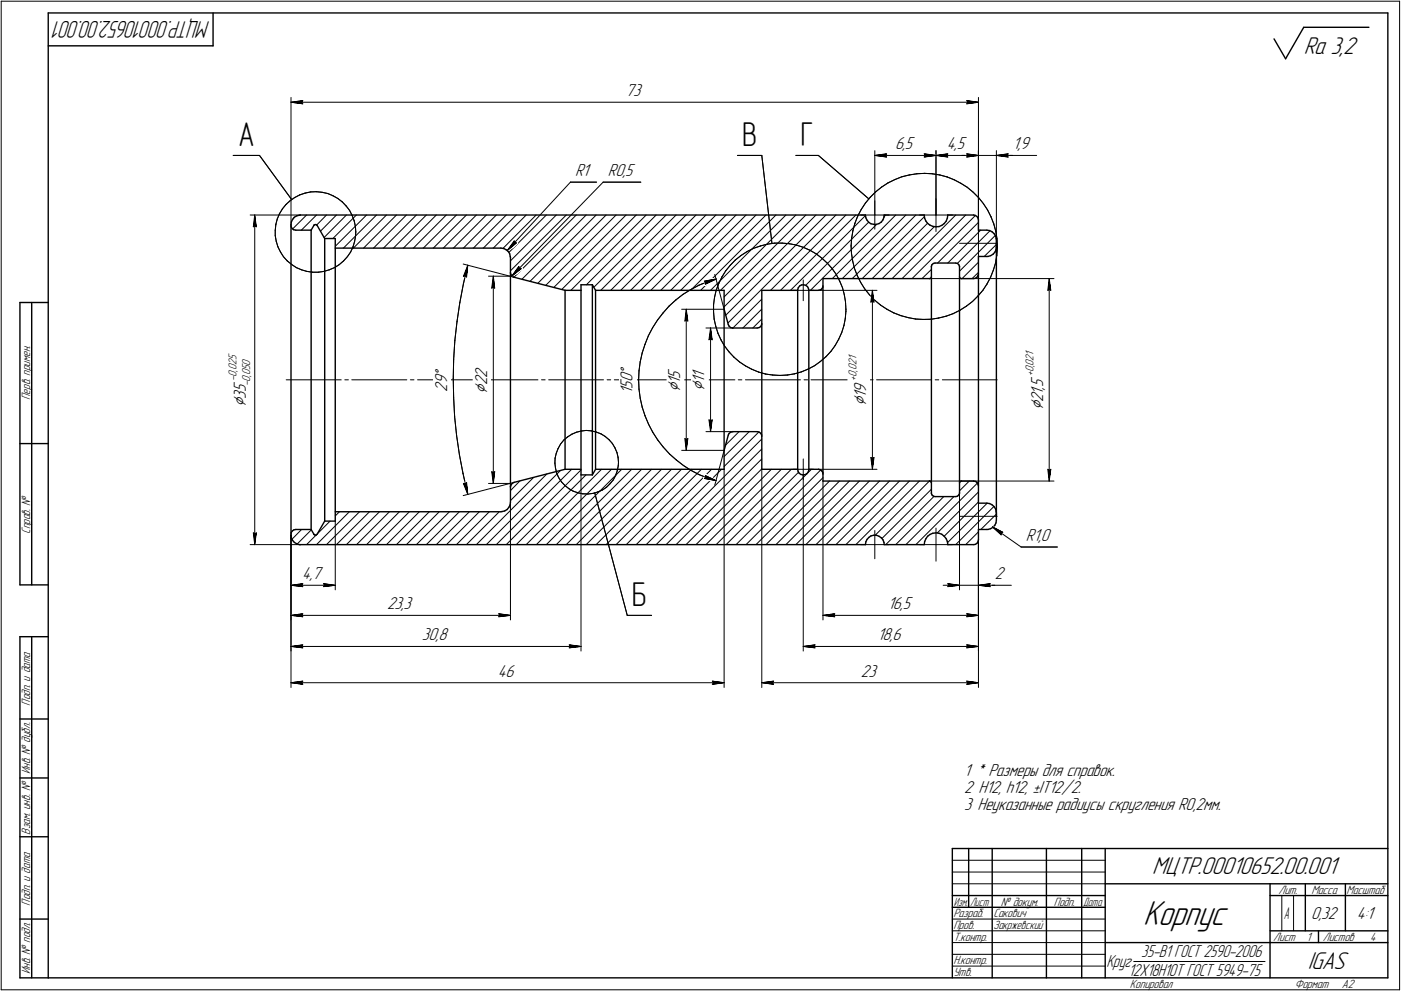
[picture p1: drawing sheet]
<svg xmlns="http://www.w3.org/2000/svg" width="595mm" height="421mm" viewBox="0 0 595 421" stroke-linecap="round" stroke-linejoin="round" font-family="sans-serif">
<defs><g id="words">
<text font-size="15.6" x="485.6" y="393.1">Корпус</text>
<g font-size="14.6">
<text x="101.1" y="61.9">А</text>
<text x="315.3" y="61.9">В</text>
<text x="340.1" y="61.9">Г</text>
<text x="268.4" y="257.4">Б</text>
</g>
<g font-size="10.9">
<text x="553.8" y="22.8">Ra 3,2</text>
<text x="489.4" y="371.5">МЦТР.00010652.00.001</text>
<text x="555.5" y="411.5">IGAS</text>
</g>
<text font-size="10.8" x="89.3" y="9" transform="rotate(-180 89.3 9)">МЦТР.00010652.00.001</text>
<g font-size="8.5">
<text x="190" y="160.2" transform="rotate(-90 190 160.2)">Å</text>
<text x="268.7" y="159.3" transform="rotate(-90 268.7 159.3)">Å</text>
<text x="206.9" y="167.2" transform="rotate(-90 206.9 167.2)">Ç</text>
<text x="289" y="166.5" transform="rotate(-90 289 166.5)">Ç</text>
<text x="299.3" y="166.1" transform="rotate(-90 299.3 166.1)">Ç</text>
<text x="104.5" y="172.8" transform="rotate(-90 104.5 172.8)">Ç</text>
<text x="367.9" y="172.3" transform="rotate(-90 367.9 172.3)">Ç</text>
<text x="443.1" y="174.2" transform="rotate(-90 443.1 174.2)">Ç</text>
</g>
<g font-size="7.8">
<text x="265.7" y="40.9">73</text>
<text x="380.2" y="63.5">6,5</text>
<text x="402.2" y="63.5">4,5</text>
<text x="430.2" y="63.5">1,9</text>
<text x="244.3" y="74.8">R1</text>
<text x="258.2" y="74.8">R0,5</text>
<text x="206.9" y="160.6" transform="rotate(-90 206.9 160.6)">2</text>
<text x="289" y="160.9" transform="rotate(-90 289 160.9)">5</text>
<text x="299.3" y="160.6" transform="rotate(-90 299.3 160.6)">1</text>
<text x="104.5" y="166.6" transform="rotate(-90 104.5 166.6)">5</text>
<text x="190" y="166.5" transform="rotate(-90 190 166.5)">2</text>
<text x="190" y="163.4" transform="rotate(-90 190 163.4)">9</text>
<text x="206.9" y="163.8" transform="rotate(-90 206.9 163.8)">2</text>
<text x="268.7" y="167.4" transform="rotate(-90 268.7 167.4)">1</text>
<text x="268.7" y="165.3" transform="rotate(-90 268.7 165.3)">5</text>
<text x="268.7" y="162.5" transform="rotate(-90 268.7 162.5)">0</text>
<text x="289" y="163" transform="rotate(-90 289 163)">1</text>
<text x="299.3" y="162.7" transform="rotate(-90 299.3 162.7)">1</text>
<text x="367.9" y="166.8" transform="rotate(-90 367.9 166.8)">9</text>
<text x="443.1" y="167.6" transform="rotate(-90 443.1 167.6)">1</text>
<text x="443.1" y="165.5" transform="rotate(-90 443.1 165.5)">,</text>
<text x="443.1" y="164.5" transform="rotate(-90 443.1 164.5)">5</text>
<text x="104.5" y="169.3" transform="rotate(-90 104.5 169.3)">3</text>
<text x="367.9" y="168.9" transform="rotate(-90 367.9 168.9)">1</text>
<text x="443.1" y="170.8" transform="rotate(-90 443.1 170.8)">2</text>
<text x="435.8" y="229.9">R1,0</text>
<text x="128.4" y="246.1">4,7</text>
<text x="422.6" y="246.1">2</text>
<text x="164.4" y="258.9">23,3</text>
<text x="377.1" y="258.9">16,5</text>
<text x="179.2" y="272.1">30,8</text>
<text x="372.7" y="272.1">18,6</text>
<text x="211.5" y="287.6">46</text>
<text x="365.7" y="287.6">23</text>
<text x="409.5" y="329.7">1 * Размеры для справок.</text>
<text x="409.5" y="336.8">2 H12, h12, ±IT12/2.</text>
<text x="409.5" y="344">3 Неуказанные радиусы скругления R0,2мм.</text>
<text x="557" y="390.5">0,32</text>
<text x="576.4" y="390.5">4:1</text>
</g>
<g font-size="7.7">
<text x="484.8" y="406.5">35-В1 ГОСТ 2590-2006</text>
<text x="470" y="411">Круг</text>
<text x="479.4" y="414.6">12Х18Н10Т ГОСТ 5949-75</text>
</g>
<text font-size="7.5" x="545.3" y="390.5">А</text>
<g font-size="5.4">
<text x="12.8" y="169.9" transform="rotate(-90 12.8 169.9)">Перв. примен.</text>
<text x="12.8" y="226.8" transform="rotate(-90 12.8 226.8)">Справ. №</text>
<text x="12.8" y="299.7" transform="rotate(-90 12.8 299.7)">Подп. и дата</text>
<text x="12.8" y="328.8" transform="rotate(-90 12.8 328.8)">Инв. № дубл.</text>
<text x="12.8" y="354.6" transform="rotate(-90 12.8 354.6)">Взам. инв. №</text>
<text x="543.1" y="379.8">Лит.</text>
<text x="557.1" y="379.8">Масса</text>
<text x="572" y="379.8">Масштаб</text>
<text x="12.8" y="384.7" transform="rotate(-90 12.8 384.7)">Подп. и дата</text>
<text x="405" y="389.8">Разраб.</text>
<text x="422" y="389.8">Сакович</text>
<text x="425.2" y="384.8">№ докум.</text>
<text x="447.6" y="384.8">Подп.</text>
<text x="405" y="394.8">Пров.</text>
<text x="422" y="394.8">Закржевский</text>
<text x="405" y="399.8">Т.контр.</text>
<text x="540.9" y="399.8">Лист</text>
<text x="555" y="399.8">1</text>
<text x="561.9" y="399.8">Листов</text>
<text x="582" y="399.8">4</text>
<text x="12.8" y="413.8" transform="rotate(-90 12.8 413.8)">Инв. № подл.</text>
<text x="405" y="409.8">Н.контр.</text>
<text x="405" y="414.8">Утв.</text>
<text x="480" y="419.8">Копировал</text>
<text x="550" y="419.8">Формат</text>
<text x="570" y="419.8">A2</text>
</g>
<g font-size="5.3">
<text x="405.1" y="384.8">Изм.</text>
<text x="412.1" y="384.8">Лист</text>
<text x="460.1" y="384.8">Дата</text>
</g>
<g font-size="5.1">
<text x="100.5" y="155.2" transform="rotate(-90 100.5 155.2)">2</text>
<text x="100.5" y="153.1" transform="rotate(-90 100.5 153.1)">5</text>
<text x="106.2" y="155.4" transform="rotate(-90 106.2 155.4)">0</text>
<text x="363.9" y="155.2" transform="rotate(-90 363.9 155.2)">2</text>
<text x="363.9" y="153.1" transform="rotate(-90 363.9 153.1)">1</text>
<text x="439" y="155.4" transform="rotate(-90 439 155.4)">0</text>
<text x="439" y="153.3" transform="rotate(-90 439 153.3)">2</text>
<text x="439" y="151.1" transform="rotate(-90 439 151.1)">1</text>
<text x="100.5" y="162" transform="rotate(-90 100.5 162)">-</text>
<text x="100.5" y="160.1" transform="rotate(-90 100.5 160.1)">0</text>
<text x="100.5" y="158" transform="rotate(-90 100.5 158)">,</text>
<text x="100.5" y="157.3" transform="rotate(-90 100.5 157.3)">0</text>
<text x="106.2" y="160.1" transform="rotate(-90 106.2 160.1)">,</text>
<text x="106.2" y="159.4" transform="rotate(-90 106.2 159.4)">0</text>
<text x="106.2" y="157.3" transform="rotate(-90 106.2 157.3)">5</text>
<text x="363.9" y="161.8" transform="rotate(-90 363.9 161.8)">+</text>
<text x="363.9" y="160.1" transform="rotate(-90 363.9 160.1)">0</text>
<text x="363.9" y="158" transform="rotate(-90 363.9 158)">,</text>
<text x="363.9" y="157.3" transform="rotate(-90 363.9 157.3)">0</text>
<text x="439" y="159.9" transform="rotate(-90 439 159.9)">+</text>
<text x="439" y="158.2" transform="rotate(-90 439 158.2)">0</text>
<text x="439" y="156.1" transform="rotate(-90 439 156.1)">,</text>
<text x="106.2" y="164.1" transform="rotate(-90 106.2 164.1)">-</text>
<text x="106.2" y="162.2" transform="rotate(-90 106.2 162.2)">0</text>
</g>
</g></defs>
<g fill="none" stroke="#000" stroke-width=".59">
<path d="M20.5 5.5v410zM20.5 5.5h569zM20.5 19.5h70zM90.5 5.5v14zM541.2 16.5l4.9 8.5zM553.8 11.6l-7.7 13.4zM553.8 11.6h27.7zM589.5 5.5v410zM123.6 95.4v132zM123.6 95.8l.1 .6zM123.7 96.4l.4 .7zM123.8 94.2l-.2 1.2z"/>
<path d="M124.1 97.1l.7 .5zM124.3 93.2l-.5 1zM124.8 97.6l.8 .2zM125.1 92.3l-.8 .9zM125.1 92.3l1-.6zM125.6 97.8h6.6zM126.1 91.7l1.1-.3zM127.2 91.4h.4zM127.6 91.4h240zM132.2 97.8v127.2zM133.3 95.8l-1.1 2zM133.3 95.7l.5-.3z"/>
<path d="M133.3 95.7h.1M133.8 95.4h.5zM134.3 95.4l.4 .4zM134.7 95.8l3.2 5.5zM367.6 91.4l.2 1.1zM367.8 92.5l.5 1.1zM368.3 93.6l.8 .9zM369.1 94.5l.9 .6zM370 95.1l1.2 .2zM371.2 95.3h1.1zM372.3 95.3l1.1-.3zM373.4 95l1-.7z"/>
<path d="M375.1 93.4l-.7 .9zM375.5 92.3l-.4 1.1zM375.6 91.4h17zM375.6 91.4l-.1 .9zM392.6 91.4l.2 1.3zM392.8 92.7l.5 1.2zM393.3 93.9l.7 1zM394 94.9l1.1 .8zM395.1 95.7l1.1 .5zM396.2 96.2l1.4 .2zM397.6 96.4l1.3-.1zM398.9 96.3l1.1-.5z"/>
<path d="M400 95.8l1.1-.8zM401.9 94l-.8 1zM402.4 92.7l-.5 1.3zM402.6 91.4l-.2 1.3zM402.6 91.4h.1M402.6 91.4h11zM413.6 91.4l.7 .1zM414.3 91.5l.7 .4zM415 91.9l.5 .7zM415.5 92.6l.1 .8zM415.6 93.4v4.4zM415.6 97.8h3.6z"/>
<path d="M419.2 97.8l1.2 .2zM420.4 98l1 .5zM421.4 98.5l.8 .7zM422.2 99.2l.7 1zM137.9 101.3h4.5zM137.9 101.3v120.1zM142.4 105.4h70.4zM142.4 101.3v120.1zM212.8 105.4l1.2 .2zM214 105.6l1 .5zM215 106.1l.9 .7zM215.9 106.8l.6 1z"/>
<path d="M216.5 107.8l.2 1.2zM216.7 109l.1 .4zM216.8 109.4v104zM216.8 116l.3 .8zM216.8 116h.1M217.1 116.8l.5 .6zM217.6 117.4l.7 .4zM218.3 117.8l21.7 5.6zM349.6 118.4h45.2zM349.6 118.4v86zM394.8 118.4h.3zM395.1 118.4l.4-.3z"/>
<path d="M395.6 113.4v96zM395.6 113.1v.3zM395.6 117.6l-.1 .5zM395.9 112.4l.6-.5zM395.9 112.4l-.3 .7zM396.5 111.9l.7-.1zM397.2 111.8h8.8zM406 111.8l.7 .1zM406.7 111.9l.5 .5zM407.2 112.4l.4 .7zM407.6 113.4v96zM407.6 113.1v.3z"/>
<path d="M407.6 117.6l.2 .5zM407.8 118.1l.4 .3zM408.2 118.4h.2zM408.4 118.4h5.2zM413.6 118.4l.8-.2zM414.4 118.2l.6-.4zM415.5 117l-.5 .8zM415.6 109v104.8zM415.6 116.4l-.1 .6zM415.6 109h3.6zM419.2 109h.5zM419.7 109l1.1-.4z"/>
<path d="M420.8 108.6l1-.6zM422.6 107.2l-.8 .8zM422.9 100.2l.3 1.1zM423.1 106.2l-.5 1zM423.2 101.3v.5zM423.2 101.8v3.2zM423.2 105l-.1 1.2zM423.2 103.4v116zM8.5 128.5v120zM8.5 128.5h12zM13.5 128.5v120zM240 123.4h6.8z"/>
<path d="M240 123.4v76zM246.8 121h4.8zM246.8 121v80.8zM251.6 121v80.8zM251.6 121l1.4 2.4zM253 123.4h54.6zM253 123.4v76zM307.6 123.4v76zM307.6 131.4l1.8 6.5zM309.4 137.9l.3 .7zM309.7 138.6l.7 .6zM310.4 139.2l.7 .2z"/>
<path d="M311.1 139.4h.1M311.3 139.4h10.3zM321.6 139.4l.8-.2zM322.4 139.2l.7-.4zM323.5 138l-.4 .8zM323.6 123.4v76zM323.6 123.4h15.2zM323.6 137.4l-.1 .6zM338.8 123.1v.3zM338.8 123.4v76zM339.1 122.3l-.3 .8zM339.7 121.5l.7-.4z"/>
<path d="M339.7 121.5l-.6 .8zM340.4 121.1l1-.1zM341.4 121l.8 .2zM342.2 121.2l.8 .6zM343 121.8l.4 .7zM343.4 122.5l.2 .9zM343.6 123.4h4zM343.6 123.4v76zM347.6 123.4l.8-.2zM348.4 123.2l.7-.4zM349.5 122l-.4 .8zM349.6 121.4l-.1 .6z"/>
<path d="M8.5 188.5h12zM240 199.4h6.8zM253 199.4h54.6zM253 199.4l-1.4 2.4zM309.4 184.8l-1.8 6.5zM309.7 184.1l-.3 .7zM309.7 184.1l.7-.5zM310.4 183.6l.7-.2zM311.1 183.4h.1M311.3 183.4h10.3zM321.6 183.4l.8 .2zM322.4 183.6l.7 .5z"/>
<path d="M323.1 184.1l.4 .6zM323.5 184.7l.1 .7zM323.6 199.4h15.2zM338.8 199.4l.2 .8zM343.6 199.7l-.3 .9zM343.6 199.4v.3zM343.6 199.4h4zM347.6 199.4l.8 .2zM348.4 199.6l.7 .5zM142.4 217.4h70.4zM212.8 217.4l.5-.1zM213.3 217.3l1.1-.2z"/>
<path d="M214.4 217.1l1-.6zM216.2 215.6l-.8 .9zM216.7 214.5l-.5 1.1zM216.8 213.4l-.1 1.1zM216.8 206.8h.1M217.1 206l-.3 .8zM217.6 205.4l.7-.4zM217.6 205.4l-.5 .6zM218.3 205l21.7-5.6zM246.8 201.8h4.8zM339 200.2l.4 .8zM339.4 201l.8 .6z"/>
<path d="M340.2 201.6l.8 .2zM341 201.8l1-.1zM342 201.7l.7-.4zM343.3 200.6l-.6 .7zM349.1 200.1l.4 .6zM349.5 200.7l.1 .7zM349.6 204.4h45.2zM394.8 204.4h.3zM395.1 204.4l.4 .3zM395.5 204.7l.1 .4zM395.6 209.7l.3 .6zM395.6 209.4v.3z"/>
<path d="M395.9 210.3l.6 .5zM396.5 210.8l.7 .2zM397.2 211h8.8zM406 211l.7-.2zM406.7 210.8l.5-.5zM407.6 209.7l-.4 .6zM407.6 209.4v.3zM407.8 204.7l-.2 .4zM407.8 204.7l.4-.3zM408.2 204.4h.2zM408.4 204.4h5.2zM413.6 204.4l.8 .2z"/>
<path d="M414.4 204.6l.6 .5zM415 205.1l.5 .6zM415.5 205.7l.1 .7zM415.6 213.8h3.6zM419.2 213.8l1.2 .2zM420.4 214l1 .5zM421.4 214.5l.8 .7zM422.2 215.2l.7 1zM422.9 216.2l.3 1.1zM423.2 217.3v.5zM423.2 217.8v3.2zM123.6 227.4l.2 1.1z"/>
<path d="M123.7 226.3l-.1 .7zM123.8 228.5l.5 1.1zM124.1 225.6l.7-.5zM124.1 225.6l-.4 .7zM124.3 229.6l.8 .9zM124.8 225.1l.8-.1zM125.1 230.5l1 .6zM125.6 225h6.6zM126.1 231.1l1.1 .3zM127.2 231.4h.4zM127.6 231.4h240zM132.2 225l1.1 2z"/>
<path d="M133.3 227.1l.5 .2zM133.3 227.1h.1M133.8 227.3h.5zM134.3 227.3l.4-.3zM137.9 221.4h4.5zM137.9 221.4l-3.2 5.6zM367.8 230.2l-.2 1.2zM368.3 229.2l-.5 1zM369.1 228.3l-.8 .9zM369.1 228.3l.9-.6zM370 227.7l1.2-.3zM371.2 227.4h1.1z"/>
<path d="M372.3 227.4l1.1 .4zM373.4 227.8l1 .7zM374.4 228.5l.7 .9zM375.1 229.4l.4 1.1zM375.5 230.5l.1 .9zM375.6 231.4h17zM392.8 230.1l-.2 1.3zM393.3 228.9l-.5 1.2zM394 227.8l-.7 1.1zM394 227.8l1.1-.7zM395.1 227.1l1.1-.5zM396.2 226.6l1.4-.2z"/>
<path d="M397.6 226.4l1.3 .2zM398.9 226.6l1.1 .4zM400 227l1.1 .8zM401.1 227.8l.8 1.1zM401.9 228.9l.5 1.1zM402.4 230l.2 1.3zM402.6 231.4h11zM402.6 231.3h.1M413.6 231.4l.7-.1zM414.3 231.3l.7-.4zM415.5 230.2l-.5 .7zM415.6 225v4.4z"/>
<path d="M415.6 229.4l-.1 .8zM415.6 225h3.6zM419.2 225h.5zM419.7 225l1.1-.4zM420.8 224.6l1-.6zM422.6 223.2l-.8 .8zM423.1 222.2l-.5 1zM423.2 221l-.1 1.2zM8.5 248.5h12zM8.5 270.5v145zM8.5 270.5h12zM13.5 270.5v145z"/>
<path d="M8.5 305.5h12zM8.5 330.5h12zM8.5 355.5h12zM404.5 360.5h185zM404.5 360.5v55zM411.5 360.5v25zM421.5 360.5v55zM444.5 360.5v55zM459.5 360.5v55zM469.5 360.5v55zM469.5 375.5h120zM539.5 375.5v40z"/>
<path d="M554.5 375.5v20zM571.5 375.5v20zM8.5 390.5h12zM404.5 380.5h65zM404.5 385.5h65zM539.5 380.5h15zM539.5 395.5h50zM554.5 380.5h35zM560.1 395.5v5zM8.5 415.5h12zM20.5 415.5h569zM469.5 400.5h70z"/>
<path d="M539.5 400.5h50z"/>
</g>
<g fill="none" stroke="#000" stroke-width=".42">
<path d="M.5 .5v420zM.5 .5h594zM594.5 .5v420zM123.6 41.4v54zM123.6 43.4l5-.6zM123.6 43.4l5 .7zM123.6 43.4h292zM128.1 43.4l.5 .7zM128.6 42.8l-.5 .6zM410.6 44.1l5-.7zM410.6 42.8l.5 .6zM410.6 42.8l5 .6z"/>
<path d="M411.1 43.4l-.5 .7zM415.6 41.4v52zM99.1 66h11.1zM110.2 66l13.7 18.8zM242.3 77.4h11.1zM242.3 77.4l-26.8 29zM256.2 77.4h16zM256.2 77.4l-38.8 39.9zM313.3 66h10.3zM323.6 66l4.3 37.5zM338.1 66h9.5zM347.6 66l21.5 18.5z"/>
<path d="M371.6 64v27.4zM371.6 66l5-.6zM371.6 66l5 .7zM371.6 66h26zM374.5 79.5l2.7-1.8zM376.1 66l.5 .7zM376.6 65.4l-.5 .6zM377.2 77.7l3-1.4zM380.2 76.3l2.9-1.2zM383.1 75.1l3.1-.8zM386.2 74.3l3.3-.5zM389.5 73.8l3.3-.1z"/>
<path d="M392.6 66.7l5-.7zM392.6 65.4l.5 .6zM392.6 65.4l5 .6zM392.8 73.7l3.2 .1zM393.1 66l-.5 .7zM396 73.8l3.2 .5zM397.6 64v27.4zM397.6 66l5-.6zM397.6 66l5 .7zM397.6 66h18zM399.2 74.3l3.1 .9zM402.1 66l.5 .7z"/>
<path d="M402.3 75.2l3 1.2zM402.6 65.4l-.5 .6zM405.3 76.4l2.9 1.5zM408.2 77.9l2.7 1.7zM408.6 66h7zM410.6 65.4l5 .6zM410.6 65.4l.5 .6zM410.6 66.7l5-.7zM410.9 79.6l2.5 2.1zM411.1 66l-.5 .7zM415.6 64v33.4zM415.6 64v29.4z"/>
<path d="M415.6 66h7.6zM423.2 66h5zM423.2 64v39.4zM423.2 66l5 .7zM423.2 66l5-.6zM423.2 66h7zM427.7 66l.5 .7zM428.2 66h12.2zM428.2 65.4l-.5 .6zM106.3 91.4h21.3zM107.6 96.4l.6-.5zM108.2 91.4l.7 5z"/>
<path d="M108.2 95.9l.7 .5zM108.2 91.4l-.6 5zM108.2 91.4v140zM116.9 97.8v2.4zM117.2 95.3l-.3 2.5zM117.8 93l-.6 2.3zM118.7 90.8l-.9 2.2zM120 88.7l-1.3 2.1zM121.5 86.9l1.8-1.6zM121.5 86.9l-1.5 1.8zM123.3 85.3l1.9-1.4zM124.3 97.3l5.9-5.9z"/>
<path d="M125 92.4l-.5 .4zM125.2 83.9l2.1-1.1zM127.3 82.8l2.3-.8zM128 97.8l6.5-6.4zM129.6 82l2.4-.5zM132 81.5l2.5-.1zM134.5 81.4l2.3 .3zM136.8 81.7l2.4 .5zM138.7 91.4l-4.2 4.2zM139.2 82.2l2.2 .9zM141.4 83.1l2.1 1.2zM142.9 91.4l-6.8 6.8z"/>
<path d="M143.5 84.3l1.9 1.5zM145.4 85.8l1.7 1.7zM147.1 87.5l1.4 1.9zM147.2 91.4l-9.5 9.5zM148.5 89.4l1.1 2.2zM149.6 91.6l.9 2.2zM150.5 93.8l.5 2.4zM151 96.2l.1 2.4zM151.1 98.6l-.1 1.6zM159.9 91.4l-14 14zM168.4 91.4l-14 14zM172.6 91.4l-13.9 14z"/>
<path d="M176.9 91.4l-14 14zM181.1 91.4l-14 14zM185.3 91.4l-13.9 14zM189.6 91.4l-14 14zM206.6 91.4l-14 14zM210.8 91.4l-14 14zM215.1 91.4l-14 14zM219.3 91.4l-14 14zM223.5 91.4l-14 14zM227.8 91.4l-14.1 14.1zM253.2 91.4l-28.1 28.1zM265.9 91.4l-30.7 30.8z"/>
<path d="M342.3 91.4l-34.7 34.8zM346.6 91.4l-39 39zM359.3 91.4l-32 32zM362.3 98l-.5 3.2zM363.1 94.9l-.8 3.1zM364.3 91.9l-1.2 3zM365.6 91.4h6zM365.8 89l-1.5 2.9zM367.6 86.3l-1.8 2.7zM369 94.4l-26.8 26.8zM369.7 83.8l-2.1 2.5zM371.6 85.3v6.1z"/>
<path d="M371.6 91.4v6zM371.6 91.4h6zM371.9 81.5l2.6-2zM371.9 81.5l-2.2 2.3zM375.5 92.1l.8-.7zM380.5 91.4l-26.9 27zM390.6 91.4h7zM397.6 91.4h7zM397.6 91.4v7zM397.6 84.4v7zM413.4 81.7l2.3 2.3zM415.6 95.4v8z"/>
<path d="M415.7 84l2 2.5zM417.7 86.5l1.8 2.7zM419.5 89.2l1.5 2.9zM421 92.1l1.1 3.1zM422.1 95.2l.9 3.1zM423 98.3l.5 3.1zM116.9 100.2l.4 2.3zM117.3 102.5l.7 2.3zM118 104.8l1.1 2.2zM119.1 107l1.3 2.1zM120.4 109.1l1.6 1.7zM122 110.8l1.9 1.6z"/>
<path d="M123.9 112.4l2 1.3zM125.9 113.7l2.2 .9zM128.1 114.6l2.3 .7zM130.4 115.3l2.4 .4zM132.8 115.7h2.4zM135.2 115.7l2.4-.4zM137.6 115.3l2.3-.7zM139.9 114.6l2.2-.9zM141.4 101.3l10-9.9zM142.1 113.7l2-1.3zM142.4 104.6l13.3-13.2zM144.1 112.4l1.9-1.6z"/>
<path d="M147.6 109.1l-1.6 1.7zM148.9 107.1l-1.3 2zM149.9 104.9l-1 2.2zM150.1 105.4l14.1-14zM150.6 102.6l-.7 2.3zM151 100.2l-.4 2.4zM179.8 105.4l14.1-14zM184.1 105.4l14-14zM188.3 105.4l14.1-14zM196.8 112.2l21.5 5.6zM196.8 117.4l.8-.3zM197.6 117.1l.6 .6z"/>
<path d="M198.7 112.7l-1.9 7.9zM198.7 112.7l-.5 5zM198.7 112.7l-1.9 4.7zM207.5 117.3h9.3zM209.5 117.3l.6 5.1zM209.5 117.3l-.6 5.1zM209.5 117.3v88.1zM215.5 106.4l3.9-3.2zM216.2 107.3l15.9-15.9zM216.8 115.1l23.7-23.7zM216.8 110.8l19.5-19.4zM217.4 117.3l4-3.2z"/>
<path d="M218.4 117.8l26.4-26.4zM218.4 102.4l-2.9 4zM218.4 102.4l.2 .7zM218.6 103.1l.8 .1zM220.4 113.2l-3 4.1zM220.4 113.2l.2 .8zM220.6 114l.8 .1zM221.7 118.6l27.3-27.2zM299.2 119.5l.7 .5zM299.2 119.5l5-1zM299.9 120l-.3 .7zM300.5 119.7l3.7-1.2z"/>
<path d="M303.6 116.6l4 14.8zM306.7 117.7l-1.4 2.8zM308.3 115.1l-1.6 2.6zM310.2 112.7l-1.9 2.4zM312.3 110.5l2.5-2zM312.3 110.5l-2.1 2.2zM314.8 108.5l2.6-1.7zM317.4 106.8l2.7-1.3zM320.1 105.5l3-1zM323.1 104.5l3-.8zM326.1 103.7l3-.4zM329.1 103.3h3.1z"/>
<path d="M332.2 103.3l3.1 .2zM335.3 103.5l3 .6zM338.3 104.1l2.9 1zM341.2 119v4.4zM341.2 105.1l2.9 1.2zM344.1 106.3l2.6 1.6zM346.7 107.9l2.5 1.8zM349.2 109.7l2.3 2.1zM351.5 111.8l2 2.3zM353.5 114.1l1.8 2.6zM355.3 116.7l1.4 2.8zM356.7 119.5l1.2 2.8z"/>
<path d="M357.8 118.4l27-27zM361.5 104.5l.2 3.2zM361.7 107.7l.5 3.2zM361.8 101.2l-.3 3.3zM362 118.4l27-27zM362.2 110.9l.8 3.1zM363 114l1.2 3.1zM364.2 117.1l1.4 2.9zM365.6 120l1.7 2.7zM366.3 118.4l26.4-26.4zM370.5 118.4l23.5-23.6zM374.7 118.4l22.1-22z"/>
<path d="M379 118.4l27-27zM383.2 118.4l27-27zM387.4 118.4l27-26.9zM391.7 118.4l3.9-3.9zM394.8 118.4h52.9zM398.3 111.8l17.3-17.3zM402.6 111.8l14-14zM406.7 111.9l13.8-13.9zM407.6 103.4h8zM407.6 115.2l15.2-15.2zM408.7 118.4l6.9-7zM412.9 118.4l2.7-2.7z"/>
<path d="M415.6 103.4h8zM415.6 103.4v8zM418.1 109l5.1-5.1zM420.8 117.8l-1.5 2.8zM422 114.7l-1.2 3.1zM422.9 111.7l-.9 3zM423.4 108.5l-.5 3.2zM423.5 101.4l.2 3.3zM423.7 105.2l-.3 3.3zM423.7 104.7v.5zM445.7 118.4l.7 5zM445.7 118.4l-.6 5z"/>
<path d="M445.7 118.4v86zM194.1 136.6l-.9 8.1zM195.3 128.6l-1.2 8zM196.8 120.6l-1.5 8zM208.9 122.4l.6-.5zM209.5 121.9l.6 .5zM228.4 120.4l29.1-29zM231.8 121.2l29.9-29.8zM238.6 123l31.7-31.6zM242.5 123.4l32-32zM246.7 123.4h.1M249.1 121l29.6-29.6z"/>
<path d="M252.2 122.1l30.8-30.7zM255.2 123.4l32-32zM259.4 123.4l32-32zM263.7 123.4l32-32zM267.9 123.4l32-32zM272.1 123.4l32-32zM276.4 123.4l32-32zM277.2 139.3l-1.8 3.4zM279.3 136l-2.1 3.3zM280.7 123.4l32-32zM281.7 132.9l-2.4 3.1zM284.2 130l2.9-2.6z"/>
<path d="M284.2 130l-2.5 2.9zM284.9 123.4l32-32zM287.1 127.4l3.1-2.3zM289.1 123.4l32-32zM289.6 131.4h18zM290.2 125.1l3.3-2.1zM290.9 136.4l.6-.5zM291.5 131.4l.7 5zM291.5 135.9l.7 .5zM291.5 131.4l-.6 5zM291.5 131.4v59.9zM293.4 123.4l32-32z"/>
<path d="M293.5 123l3.4-1.8zM296.9 121.2l3.6-1.5zM297.6 123.4l32-32zM299.6 120.7l4.6-2.2zM299.9 139.4h11.4zM301.8 123.4l32-32zM301.8 139.4l.7 5zM301.8 139.4l-.6 5zM301.8 139.4v44zM303.1 129.5v3zM303.1 132.5l.3 3.1zM303.4 135.6l.6 3z"/>
<path d="M303.5 126.3l-.4 3.2zM304 138.6l1 3zM304.2 123.4l-.7 2.9zM305.3 120.5l-1.1 2.9zM306.1 123.4l32-32zM308.3 133.9l42.6-42.5zM309.2 137.2l45.9-45.8zM311.3 139.4l12.3-12.3zM319.8 139.4l3.8-3.8zM323.6 131.3l-8 8.1zM331.6 123.4l32-32zM335.8 123.4l31.8-31.8z"/>
<path d="M336.8 123.4h4.4zM341.2 123.4v4.4zM341.2 123.4h4.4zM344.3 123.4l28.1-28.1zM347.6 123.4h24.9zM357.9 122.3l.7 2.9zM358.5 138.3l-1 3zM358.6 125.2l.6 3.1zM359.1 135.3l-.6 3zM359.2 128.3l.1 3.1zM359.3 132.2l-.2 3.1zM359.3 131.4v.8z"/>
<path d="M367.3 122.7l2 2.5zM369.3 125.2l2.3 2.4zM369.9 128.4l.7-.6zM370.6 123.4l.7 5zM370.6 127.8l.7 .6zM370.6 123.4l-.7 5zM370.6 123.4v76zM371.6 127.6l2.5 2zM374.1 129.6l2.7 1.8zM376.8 131.4l2.8 1.5zM379.6 132.9l3.1 1.2zM382.7 134.1l3.1 .9z"/>
<path d="M385.8 135l3.2 .6zM389 135.6l3.3 .1zM392.3 135.7l3.2-.1zM395.5 135.6l3.2-.5zM398.7 135.1l3.1-.7zM401.8 134.4l3.1-1.1zM404.9 133.3l2.9-1.5zM407.8 131.8l2.7-1.8zM410.5 130l2.6-1.9zM413.1 128.1l2.3-2.3zM417.5 123.4l-2.1 2.4zM419.3 120.6l-1.8 2.8z"/>
<path d="M445.1 123.4l.6-.5zM445.7 122.9l.7 .5zM192.7 152.7l-.2 8.2zM193.2 144.7l-.5 8zM271.4 157.6l-.1 3.9zM271.9 153.8l-.5 3.8zM272.8 149.9l-.9 3.9zM274 146.3l-1.2 3.6zM275.4 142.7l-1.4 3.6zM301.2 144.4l.6-.6zM301.8 143.8l.7 .6zM305 141.6l1.2 2.8z"/>
<path d="M306.2 144.4l1.6 2.6zM307.8 147l1.8 2.4zM309.6 149.4l2.1 2.3zM311.7 151.7l2.4 2.1zM314.1 153.8l2.6 1.6zM316.7 155.4l2.7 1.5zM319.4 156.9l2.8 1.2zM322.2 158.1l3 .8zM325.2 158.9l3.1 .4zM328.3 159.3l3 .2zM331.3 159.5l3.1-.2zM334.4 159.3l3.1-.5z"/>
<path d="M337.5 158.8l2.9-.8zM340.4 158l2.9-1.2zM343.3 156.8l2.7-1.4zM346 155.4l2.5-1.8zM348.5 153.6l2.4-2zM353 149.3l-2.1 2.3zM354.8 146.8l-1.8 2.5zM356.3 144.1l-1.5 2.7zM357.5 141.3l-1.2 2.8zM121.6 161.4h23.3zM146.5 161.4h1.5zM149.4 161.4h23.4z"/>
<path d="M174.3 161.4h1.6zM177.4 161.4h23.3zM192.5 160.9l.2 8.1zM192.7 169l.4 8.1zM193.1 177.1l.9 8.1zM202.2 161.4h1.5zM205.2 161.4h23.3zM230 161.4h1.6zM233.1 161.4h23.3zM257.9 161.4h1.5zM260.9 161.4h23.4zM271.3 161.5l.1 3.9z"/>
<path d="M271.4 165.4l.5 3.8zM271.9 169.2l.9 3.8zM272.8 173l1.2 3.6zM274 176.6l1.5 3.7zM285.7 161.4h1.6zM288.8 161.4h23.4zM301.2 178.4l.6 5zM301.2 178.4l.6 .5zM301.8 178.9l.7-.5zM302.5 178.4l-.7 5zM313.6 161.4h1.5zM316.7 161.4h23.3z"/>
<path d="M341.5 161.4h1.6zM344.5 161.4h23.4zM369.4 161.4h1.5zM372.4 161.4h23.3zM397.3 161.4h1.5zM400.3 161.4h23.3zM194 185.2l1.2 8zM195.2 193.2l1.5 8zM235.7 196.8l.3 2.1zM235.8 194.6l-.1 2.2zM236 198.9l.5 2.1zM236.3 192.5l-.5 2.1z"/>
<path d="M237.1 190.6l-.8 1.9zM238.1 188.7l-1 1.9zM239.4 187l1.6-1.3zM239.4 187l-1.3 1.7zM241 185.7l1.9-1.2zM242.9 184.5l2-.9zM244.9 183.6l2-.5zM246.9 183.1l2.1-.2zM249 182.9l2.1 .1zM251.1 183l2.1 .6zM253.2 183.6l2.1 .7zM255.3 184.3l1.7 1.1z"/>
<path d="M257 185.4l1.7 1.4zM258.7 186.8l1.4 1.6zM259.8 199.4l-32 32zM260.1 188.4l1.1 1.8zM261.2 190.2l.8 2zM262 192.2l.6 2.1zM262.2 200l-.7 1.9zM262.6 194.3l.1 2.1zM262.6 197.9l-.4 2.1zM262.7 196.4l-.1 1.5zM275.5 180.3l1.8 3.3zM277.3 183.6l2.1 3.3z"/>
<path d="M279.4 186.9l2.4 3.1zM281.8 190l2.6 2.9zM284.4 192.9l2.9 2.5zM287.3 195.4l3 2.4zM289.6 191.3h18zM290.3 197.8l3.3 2.1zM290.9 186.4l.6 4.9zM290.9 186.4l.6 .5zM291.5 186.9l.7-.5zM292.2 186.4l-.7 4.9zM293.6 199.9l3.4 1.8zM297.9 199.4l-31.9 32z"/>
<path d="M299.9 183.4h11.4zM307.6 198.2l14.7-14.6zM307.6 194l10.7-10.6zM307.6 199.4v92.7zM307.6 191.3l-4 14.9zM308.2 189.1l5.7-5.7zM323.6 199.4v92.7zM336.1 199.4l-31.9 32zM336.8 199.4h4.4zM341.2 195v4.4zM341.2 199.4v4.4zM341.2 199.4h4.4z"/>
<path d="M344.7 199.4l-32 32zM347.6 199.4h24.9zM369.9 194.4l.7 5zM369.9 194.4l.7 .5zM370.6 194.9l.7-.5zM371.3 194.4l-.7 5zM445.1 199.4l.6 5zM445.1 199.4l.6 .5zM445.7 199.9l.7-.5zM446.4 199.4l-.7 5zM142.4 219.2l1.8-1.8zM196.7 201.2l1.8 7.8z"/>
<path d="M196.8 210.6l21.8-5.7zM196.8 205.4l1.9 4.7zM196.8 205.4l.8 .3zM197.6 205.7l.6-.6zM198.2 205.1l.5 5zM198.5 209l.2 1.1zM207.5 205.4h9.3zM208.9 200.4l.6 5zM208.9 200.4l.6 .5zM209.5 200.9l.6-.5zM210.1 200.4l-.6 5zM216.8 212.7l9.9-9.8z"/>
<path d="M216.8 213.4v50zM220.9 204.3l-4.1 4.1zM232.3 201.3l-29.9 30.1zM236.5 201l.8 1.9zM237.3 202.9l1.2 1.8zM238.5 204.7l1.4 1.5zM239.9 206.2l1.7 1.4zM241.6 207.6l1.9 1.1zM243.5 208.7l2 .7zM245.5 209.4l2.1 .4zM246.8 201.8v74.8zM247.6 209.8l2.2 .1z"/>
<path d="M249.8 209.9l2.1-.3zM251.9 209.6l2-.6zM252.6 209.5l13.8 52zM253.9 209l2-.8zM255.9 208.2l1.7-1.2zM257.6 207l1.6-1.5zM260.5 203.9l-1.3 1.6zM261.5 201.9l-1 2zM297 201.7l3.7 1.4zM299.2 203.3l5 .9zM299.2 203.3l.7-.4zM299.6 202.1l.3 .8z"/>
<path d="M299.6 202.1l4.6 2.1zM300.7 203.1l3.5 1.1zM341.2 201.8v74.8zM349.6 204.4v59zM394.8 204.4l-23 23zM394.8 204.4h52.9zM396.7 210.9l-20.4 20.5zM407.6 219.4h8zM407.6 208.5l4.1-4.1zM407.6 209.4v41.2zM415.2 205.2l-26.2 26.2zM415.6 219.4h8z"/>
<path d="M415.6 219.4v8zM415.6 211.4v8zM106.3 231.4h21.3zM107.6 226.4l.6 5zM107.6 226.4l.6 .5zM108.2 226.9l.7-.5zM108.9 226.4l-.7 5zM123.6 227.4v23.2zM123.6 227.4v36zM123.6 227.4v49.2zM123.6 227.4v64.7zM126.2 231.1l6-6z"/>
<path d="M128.1 225l-4.1 4.1zM130.2 231.4l4.1-4.1zM134.5 231.4l13.9-14zM134.8 226.8l5.4-5.4zM138.7 231.4l14-14zM142.4 221.4v29.2zM142.9 231.4l14.1-14zM147.2 231.4l14-14zM151.5 231.4l13.9-14zM155.7 231.4l14-14zM159.9 231.4l14-14zM164.2 231.4l13.9-14z"/>
<path d="M168.4 231.4l14-14zM172.6 231.4l14-14zM176.9 231.4l14-14zM181.1 231.4l14.1-14zM185.3 231.4l14.1-14zM189.7 231.4l13.9-14zM193.9 231.4l14-14zM198.1 231.4l14-14zM206.6 231.4l31.5-31.5zM210.8 231.4l32-32zM215.1 231.4l31.7-31.8zM219.3 231.4l29.6-29.6z"/>
<path d="M223.5 231.4l32-32zM232.1 231.4l32-32zM236.3 231.4l32-32zM240.5 231.4l32-32zM244.8 231.4l32-32zM249 231.4l32-32zM253.2 231.4l32-32zM257.5 231.4l32-32zM261.7 231.4l32-32zM270.3 231.4l32-32zM274.5 231.4l32-32zM278.7 231.4l44.9-44.9z"/>
<path d="M283 231.4l40.6-40.6zM287.2 231.4l36.4-36.4zM291.4 231.4l32.2-32.2zM295.7 231.4l32-32zM299.9 231.4l32-32zM308.4 231.4l30.8-30.7zM316.9 231.4l31.8-31.8zM321.1 231.4l28.5-28.5zM325.4 231.4l27-27zM329.6 231.4l27-27zM333.8 231.4l27-27zM338.1 231.4l27-27z"/>
<path d="M342.3 231.4l27-27zM346.6 231.4l27-27zM350.9 231.4l27-27zM355.1 231.4l27-27zM359.3 231.4l27-27zM363.6 231.4l27-27zM365.6 231.4h6zM371.6 231.4v6zM371.6 225.4v6zM371.6 231.4h6zM374.6 228.8l21-20.9zM380.5 231.4l20.4-20.4z"/>
<path d="M384.8 231.4l20.4-20.4zM390.6 231.4h7zM397.6 231.4h7zM397.6 231.4v7zM397.6 224.4v7zM398.2 226.4l17.4-17.4zM401.1 227.8l14.5-14.5zM402.5 230.5l16.9-16.7zM406 231.4l16.2-16.3zM410.2 231.4l5.4-5.4zM415.6 229.4v21.2zM415.6 229.4v34z"/>
<path d="M415.6 229.4v47.2zM415.6 229.4v62.7zM416.6 225l6.6-6.6zM421.6 223.9l4.4 2.2zM421.6 223.9l3.7 3.3zM421.6 223.9l12.1 8.5zM425.2 226.4l.8-.3zM425.2 226.4l.1 .8zM433.7 232.4h15.5zM123.6 248.7l5-.7zM123.6 248.7l5 .6zM123.6 248.7h18.8z"/>
<path d="M128.1 248.7l.5 .6zM128.6 248l-.5 .7zM137.4 249.3l5-.6zM137.4 248l.5 .7zM137.4 248l5 .7zM137.9 248.7l-.5 .6zM400.6 248.7h7zM402.6 248l5 .7zM402.6 248l.5 .7zM402.6 249.3l5-.6zM403.1 248.7l-.5 .6zM407.6 248.7h8z"/>
<path d="M415.6 248.7h5zM415.6 248.7l5 .6zM415.6 248.7l5-.7zM415.6 248.7h7zM420.1 248.7l.5 .6zM420.6 248.7h9zM420.6 248l-.5 .7zM123.6 261.5l5-.7zM123.6 261.5l5 .5zM123.6 261.5h93.2zM123.6 274.7l5-.7zM123.6 274.7l5 .6z"/>
<path d="M123.6 274.7h123.2zM128.1 261.5l.5 .5zM128.1 274.7l.5 .6zM128.6 260.8l-.5 .7zM128.6 274l-.5 .7zM211.8 262l5-.5zM211.8 260.8l.5 .7zM211.8 260.8l5 .7zM212.3 261.5l-.5 .5zM241.8 275.3l5-.6zM241.8 274l.5 .7zM241.8 274l5 .7z"/>
<path d="M242.3 274.7l-.5 .6zM266.4 261.5h10.4zM341.2 274.7l5-.7zM341.2 274.7l5 .6zM341.2 274.7h74.4zM345.7 274.7l.5 .6zM346.2 274l-.5 .7zM349.6 261.5l5-.7zM349.6 261.5l5 .5zM349.6 261.5h66zM354.1 261.5l.5 .5zM354.6 260.8l-.5 .7z"/>
<path d="M410.6 262l5-.5zM410.6 260.8l.5 .7zM410.6 260.8l5 .7zM410.6 275.3l5-.6zM410.6 274l.5 .7zM410.6 274l5 .7zM411.1 261.5l-.5 .5zM411.1 274.7l-.5 .6zM123.6 290.1l5-.7zM123.6 290.1l5 .6zM123.6 290.1h184zM128.1 290.1l.5 .6z"/>
<path d="M128.6 289.4l-.5 .7zM302.6 290.7l5-.6zM302.6 289.4l.5 .7zM302.6 289.4l5 .7zM303.1 290.1l-.5 .6zM323.6 290.1l5-.7zM323.6 290.1l5 .6zM323.6 290.1h92zM328.1 290.1l.5 .6zM328.6 289.4l-.5 .7zM410.6 290.7l5-.6zM410.6 289.4l.5 .7z"/>
<path d="M410.6 289.4l5 .7zM411.1 290.1l-.5 .6zM404.5 370.5h65zM404.5 375.5h65zM404.5 365.5h65zM404.5 390.5h65zM404.5 395.5h65zM544.5 380.5v15zM549.5 380.5v15zM404.5 400.5h65zM404.5 405.5h65zM404.5 410.5h65z"/>
<path d="M481.6 408.5h55.8zM.5 420.5h594z"/>
</g>
<g fill="#fff" stroke="#fff" stroke-width=".42">
<path d="M265.7 35.3h7.8zM265.7 35.4h7.8zM265.7 35.5h7.8zM265.7 35.6h7.8zM265.7 35.6h7.8zM265.7 35.7h7.8zM265.7 35.8h7.8zM265.7 35.9h7.8zM265.7 36h7.8zM265.7 36.1h7.8zM265.7 36.2h7.8zM265.7 36.2h7.8zM265.7 36.3h7.8zM265.7 36.4h7.8zM265.7 36.5h7.8zM265.7 36.6h7.8zM265.7 36.7h7.8zM265.7 36.7h7.8zM265.7 36.8h7.8zM265.7 36.9h7.8zM265.7 37h7.8zM265.7 37.1h7.8zM265.7 37.2h7.8zM265.7 37.3h7.8zM265.7 37.3h7.8zM265.7 37.4h7.8zM265.7 37.5h7.8zM265.7 37.6h7.8zM265.7 37.7h7.8zM265.7 37.8h7.8zM265.7 37.8h7.8zM265.7 37.9h7.8zM265.7 38h7.8zM265.7 38.1h7.8zM265.7 38.2h7.8zM265.7 38.3h7.8zM265.7 38.4h7.8zM265.7 38.4h7.8zM265.7 38.5h7.8zM265.7 38.6h7.8zM265.7 38.7h7.8zM265.7 38.8h7.8zM265.7 38.9h7.8zM265.7 38.9h7.8zM265.7 39h7.8zM265.7 39.1h7.8zM265.7 39.2h7.8zM265.7 39.3h7.8zM265.7 39.4h7.8zM265.7 39.5h7.8zM265.7 39.5h7.8zM265.7 39.6h7.8zM265.7 39.7h7.8zM265.7 39.8h7.8zM265.7 39.9h7.8zM265.7 40h7.8zM265.7 40h7.8zM265.7 40.1h7.8zM265.7 40.2h7.8zM265.7 40.3h7.8zM265.7 40.4h7.8zM265.7 40.5h7.8zM265.7 40.6h7.8zM265.7 40.6h7.8zM265.7 40.7h7.8zM265.7 40.8h7.8zM265.7 40.9h7.8zM265.7 41h7.8zM265.7 41.1h7.8zM265.7 41.1h7.8zM265.7 41.2h7.8zM265.7 41.3h7.8zM265.7 41.4h7.8zM265.7 41.5h7.8zM265.7 41.6h7.8zM265.7 41.7h7.8zM265.7 41.7h7.8zM265.7 41.8h7.8zM265.7 41.9h7.8zM265.7 42h7.8zM265.7 42.1h7.8zM265.7 42.2h7.8zM265.7 42.2h7.8zM265.7 42.3h7.8z"/>
<path d="M128.5 42.2h.6zM127.9 42.3h1.2zM127.3 42.4h1.8zM126.7 42.5h2.4zM126.1 42.6h3zM125.4 42.7h3.7zM125.2 42.8h3.9zM125.1 42.8h4zM124.8 42.9h4.3zM124.6 43h4.5zM124.5 43.1h4.6zM124.2 43.2h4.9zM124 43.3h5.1zM123.9 43.3h5.2zM123.6 43.4h5.5zM123.9 43.5h5.2zM124.1 43.6h5zM124.3 43.7h4.8zM124.5 43.8h4.6zM124.8 43.9h4.3zM125 43.9h4.1zM125.2 44h3.9zM125.4 44.1h3.7zM126.1 44.2h3zM126.7 44.3h2.4zM127.3 44.4h1.8zM127.9 44.4h1.2zM128.5 44.5h.6z"/>
<path d="M410.1 42.2h.7zM410.1 42.3h1.3zM410.1 42.4h1.9zM410.1 42.5h2.6zM410.1 42.6h3.2zM410.1 42.7h3.8zM410.1 42.8h4zM410.1 42.8h4.2zM410.1 42.9h4.3zM410.1 43h4.6zM410.1 43.1h4.8zM410.1 43.2h4.9zM410.1 43.3h5.2zM410.1 43.3h5.4zM410.1 43.4h5.5zM410.1 43.5h5.4zM410.1 43.6h5.1zM410.1 43.7h4.9zM410.1 43.8h4.7zM410.1 43.9h4.4zM410.1 43.9h4.3zM410.1 44h4zM410.1 44.1h3.8zM410.1 44.2h3.2zM410.1 44.3h2.6zM410.1 44.4h1.9zM410.1 44.4h1.3zM410.1 44.5h.7z"/>
<path d="M430.2 57.9h8.1zM430.2 58h8.1zM430.2 58.1h8.1zM430.2 58.2h8.1zM430.2 58.3h8.1zM430.2 58.3h8.1zM430.2 58.4h8.1zM430.2 58.5h8.1zM430.2 58.6h8.1zM430.2 58.7h8.1zM430.2 58.8h8.1zM430.2 58.8h8.1zM430.2 58.9h8.1zM430.2 59h8.1zM430.2 59.1h8.1zM430.2 59.2h8.1zM430.2 59.3h8.1zM430.2 59.4h8.1zM430.2 59.4h8.1zM430.2 59.5h8.1zM430.2 59.6h8.1zM430.2 59.7h8.1zM430.2 59.8h8.1zM430.2 59.9h8.1zM430.2 59.9h8.1zM430.2 60h8.1zM430.2 60.1h8.1zM430.2 60.2h8.1zM430.2 60.3h8.1zM430.2 60.4h8.1zM430.2 60.5h8.1zM430.2 60.5h8.1zM430.2 60.6h8.1zM430.2 60.7h8.1zM430.2 60.8h8.1zM430.2 60.9h8.1zM430.2 61h8.1zM430.2 61h8.1zM430.2 61.1h8.1zM430.2 61.2h8.1zM430.2 61.3h8.1zM430.2 61.4h8.1zM430.2 61.5h8.1zM430.2 61.6h8.1zM430.2 61.6h8.1zM430.2 61.7h8.1zM430.2 61.8h8.1zM430.2 61.9h8.1zM430.2 62h8.1zM430.2 62.1h8.1zM430.2 62.1h8.1zM430.2 62.2h8.1zM430.2 62.3h8.1zM430.2 62.4h8.1zM430.2 62.5h8.1zM430.2 62.6h8.1zM430.2 62.7h8.1zM430.2 62.7h8.1zM430.2 62.8h8.1zM430.2 62.9h8.1zM430.2 63h8.1zM430.2 63.1h8.1zM430.2 63.2h8.1zM430.2 63.2h8.1zM430.2 63.3h8.1zM430.2 63.4h8.1zM430.2 63.5h8.1zM430.2 63.6h8.1zM430.2 63.7h8.1zM430.2 63.8h8.1zM430.2 63.8h8.1zM430.2 63.9h8.1zM430.2 64h8.1zM430.2 64.1h8.1zM430.2 64.2h8.1zM430.2 64.3h8.1zM430.2 64.3h8.1zM430.2 64.4h8.1zM430.2 64.5h8.1zM430.2 64.6h8.1zM430.2 64.7h8.1zM430.2 64.8h8.1zM430.2 64.9h8.1zM430.2 64.9h8.1z"/>
<path d="M410.1 64.9h.7zM410.1 64.9h1.3zM410.1 65h1.9zM410.1 65.1h2.6zM410.1 65.2h3.2zM410.1 65.3h3.8zM410.1 65.4h4zM410.1 65.4h4.2zM410.1 65.5h4.3zM410.1 65.6h4.6zM410.1 65.7h4.8zM410.1 65.8h4.9zM410.1 65.9h5.2zM410.1 66h5.4zM410.1 66h5.5zM410.1 66.1h5.4zM410.1 66.2h5.1zM410.1 66.3h4.9zM410.1 66.4h4.7zM410.1 66.5h4.4zM410.1 66.5h4.3zM410.1 66.6h4zM410.1 66.7h3.8zM410.1 66.8h3.2zM410.1 66.9h2.6zM410.1 67h1.9zM410.1 67.1h1.3zM410.1 67.1h.7z"/>
<path d="M428.1 64.9h.6zM427.5 64.9h1.2zM426.9 65h1.8zM426.3 65.1h2.4zM425.7 65.2h3zM425 65.3h3.7zM424.9 65.4h3.8zM424.7 65.4h4zM424.4 65.5h4.3zM424.3 65.6h4.4zM424.1 65.7h4.6zM423.8 65.8h4.9zM423.7 65.9h5zM423.5 66h5.2zM423.2 66h5.5zM423.5 66.1h5.2zM423.8 66.2h4.9zM423.9 66.3h4.8zM424.2 66.4h4.5zM424.4 66.5h4.3zM424.6 66.5h4.1zM424.9 66.6h3.8zM425 66.7h3.7zM425.7 66.8h3zM426.3 66.9h2.4zM426.9 67h1.8zM427.5 67.1h1.2zM428.1 67.1h.6z"/>
<path d="M402.2 57.9h8.9zM402.2 58h8.9zM402.2 58.1h8.9zM402.2 58.2h8.9zM402.2 58.3h8.9zM402.2 58.3h8.9zM402.2 58.4h8.9zM402.2 58.5h8.9zM402.2 58.6h8.9zM402.2 58.7h8.9zM402.2 58.8h8.9zM402.2 58.8h8.9zM402.2 58.9h8.9zM402.2 59h8.9zM402.2 59.1h8.9zM402.2 59.2h8.9zM402.2 59.3h8.9zM402.2 59.4h8.9zM402.2 59.4h8.9zM402.2 59.5h8.9zM402.2 59.6h8.9zM402.2 59.7h8.9zM402.2 59.8h8.9zM402.2 59.9h8.9zM402.2 59.9h8.9zM402.2 60h8.9zM402.2 60.1h8.9zM402.2 60.2h8.9zM402.2 60.3h8.9zM402.2 60.4h8.9zM402.2 60.5h8.9zM402.2 60.5h8.9zM402.2 60.6h8.9zM402.2 60.7h8.9zM402.2 60.8h8.9zM402.2 60.9h8.9zM402.2 61h8.9zM402.2 61h8.9zM402.2 61.1h8.9zM402.2 61.2h8.9zM402.2 61.3h8.9zM402.2 61.4h8.9zM402.2 61.5h8.9zM402.2 61.6h8.9zM402.2 61.6h8.9zM402.2 61.7h8.9zM402.2 61.8h8.9zM402.2 61.9h8.9zM402.2 62h8.9zM402.2 62.1h8.9zM402.2 62.1h8.9zM402.2 62.2h8.9zM402.2 62.3h8.9zM402.2 62.4h8.9zM402.2 62.5h8.9zM402.2 62.6h8.9zM402.2 62.7h8.9zM402.2 62.7h8.9zM402.2 62.8h8.9zM402.2 62.9h8.9zM402.2 63h8.9zM402.2 63.1h8.9zM402.2 63.2h8.9zM402.2 63.2h8.9zM402.2 63.3h8.9zM402.2 63.4h8.9zM402.2 63.5h8.9zM402.2 63.6h8.9zM402.2 63.7h8.9zM402.2 63.8h8.9zM402.2 63.8h8.9zM402.2 63.9h8.9zM402.2 64h8.9zM402.2 64.1h8.9zM402.2 64.2h8.9zM402.2 64.3h8.9zM402.2 64.3h8.9zM402.2 64.4h8.9zM402.2 64.5h8.9zM402.2 64.6h8.9zM402.2 64.7h8.9zM402.2 64.8h8.9zM402.2 64.9h8.9zM402.2 64.9h8.9z"/>
<path d="M410.1 64.9h.7zM410.1 64.9h1.3zM410.1 65h1.9zM410.1 65.1h2.6zM410.1 65.2h3.2zM410.1 65.3h3.8zM410.1 65.4h4zM410.1 65.4h4.2zM410.1 65.5h4.3zM410.1 65.6h4.6zM410.1 65.7h4.8zM410.1 65.8h4.9zM410.1 65.9h5.2zM410.1 66h5.4zM410.1 66h5.5zM410.1 66.1h5.4zM410.1 66.2h5.1zM410.1 66.3h4.9zM410.1 66.4h4.7zM410.1 66.5h4.4zM410.1 66.5h4.3zM410.1 66.6h4zM410.1 66.7h3.8zM410.1 66.8h3.2zM410.1 66.9h2.6zM410.1 67h1.9zM410.1 67.1h1.3zM410.1 67.1h.7z"/>
<path d="M402.5 64.9h.6zM401.9 64.9h1.2zM401.2 65h1.9zM400.6 65.1h2.5zM400 65.2h3.1zM399.4 65.3h3.7zM399.2 65.4h3.9zM399 65.4h4.1zM398.8 65.5h4.3zM398.6 65.6h4.5zM398.4 65.7h4.7zM398.2 65.8h4.9zM398 65.9h5.1zM397.8 66h5.3zM397.6 66h5.5zM397.8 66.1h5.3zM398.1 66.2h5zM398.3 66.3h4.8zM398.5 66.4h4.6zM398.8 66.5h4.3zM398.9 66.5h4.2zM399.2 66.6h3.9zM399.4 66.7h3.7zM400 66.8h3.1zM400.6 66.9h2.5zM401.2 67h1.9zM401.9 67.1h1.2zM402.5 67.1h.6z"/>
<path d="M380.2 57.9h8.8zM380.2 58h8.8zM380.2 58.1h8.8zM380.2 58.2h8.8zM380.2 58.3h8.8zM380.2 58.3h8.8zM380.2 58.4h8.8zM380.2 58.5h8.8zM380.2 58.6h8.8zM380.2 58.7h8.8zM380.2 58.8h8.8zM380.2 58.8h8.8zM380.2 58.9h8.8zM380.2 59h8.8zM380.2 59.1h8.8zM380.2 59.2h8.8zM380.2 59.3h8.8zM380.2 59.4h8.8zM380.2 59.4h8.8zM380.2 59.5h8.8zM380.2 59.6h8.8zM380.2 59.7h8.8zM380.2 59.8h8.8zM380.2 59.9h8.8zM380.2 59.9h8.8zM380.2 60h8.8zM380.2 60.1h8.8zM380.2 60.2h8.8zM380.2 60.3h8.8zM380.2 60.4h8.8zM380.2 60.5h8.8zM380.2 60.5h8.8zM380.2 60.6h8.8zM380.2 60.7h8.8zM380.2 60.8h8.8zM380.2 60.9h8.8zM380.2 61h8.8zM380.2 61h8.8zM380.2 61.1h8.8zM380.2 61.2h8.8zM380.2 61.3h8.8zM380.2 61.4h8.8zM380.2 61.5h8.8zM380.2 61.6h8.8zM380.2 61.6h8.8zM380.2 61.7h8.8zM380.2 61.8h8.8zM380.2 61.9h8.8zM380.2 62h8.8zM380.2 62.1h8.8zM380.2 62.1h8.8zM380.2 62.2h8.8zM380.2 62.3h8.8zM380.2 62.4h8.8zM380.2 62.5h8.8zM380.2 62.6h8.8zM380.2 62.7h8.8zM380.2 62.7h8.8zM380.2 62.8h8.8zM380.2 62.9h8.8zM380.2 63h8.8zM380.2 63.1h8.8zM380.2 63.2h8.8zM380.2 63.2h8.8zM380.2 63.3h8.8zM380.2 63.4h8.8zM380.2 63.5h8.8zM380.2 63.6h8.8zM380.2 63.7h8.8zM380.2 63.8h8.8zM380.2 63.8h8.8zM380.2 63.9h8.8zM380.2 64h8.8zM380.2 64.1h8.8zM380.2 64.2h8.8zM380.2 64.3h8.8zM380.2 64.3h8.8zM380.2 64.4h8.8zM380.2 64.5h8.8zM380.2 64.6h8.8zM380.2 64.7h8.8zM380.2 64.8h8.8zM380.2 64.9h8.8zM380.2 64.9h8.8z"/>
<path d="M392.1 64.9h.7zM392.1 64.9h1.3zM392.1 65h1.9zM392.1 65.1h2.5zM392.1 65.2h3.1zM392.1 65.3h3.7zM392.1 65.4h4zM392.1 65.4h4.1zM392.1 65.5h4.3zM392.1 65.6h4.6zM392.1 65.7h4.7zM392.1 65.8h4.9zM392.1 65.9h5.2zM392.1 66h5.3zM392.1 66h5.5zM392.1 66.1h5.3zM392.1 66.2h5.1zM392.1 66.3h4.9zM392.1 66.4h4.6zM392.1 66.5h4.4zM392.1 66.5h4.2zM392.1 66.6h4zM392.1 66.7h3.7zM392.1 66.8h3.1zM392.1 66.9h2.5zM392.1 67h1.9zM392.1 67.1h1.3zM392.1 67.1h.7z"/>
<path d="M376.5 64.9h.6zM375.9 64.9h1.2zM375.2 65h1.9zM374.6 65.1h2.5zM374.1 65.2h3zM373.4 65.3h3.7zM373.2 65.4h3.9zM373 65.4h4.1zM372.8 65.5h4.3zM372.6 65.6h4.5zM372.4 65.7h4.7zM372.2 65.8h4.9zM372 65.9h5.1zM371.9 66h5.2zM371.6 66h5.5zM371.9 66.1h5.2zM372.1 66.2h5zM372.3 66.3h4.8zM372.5 66.4h4.6zM372.8 66.5h4.3zM373 66.5h4.1zM373.2 66.6h3.9zM373.4 66.7h3.7zM374.1 66.8h3zM374.6 66.9h2.5zM375.2 67h1.9zM375.9 67.1h1.2zM376.5 67.1h.6z"/>
<path d="M128.4 240.5h9.2zM128.4 240.5h9.2zM128.4 240.6h9.2zM128.4 240.7h9.2zM128.4 240.8h9.2zM128.4 240.9h9.2zM128.4 241h9.2zM128.4 241h9.2zM128.4 241.1h9.2zM128.4 241.2h9.2zM128.4 241.3h9.2zM128.4 241.4h9.2zM128.4 241.5h9.2zM128.4 241.6h9.2zM128.4 241.6h9.2zM128.4 241.7h9.2zM128.4 241.8h9.2zM128.4 241.9h9.2zM128.4 242h9.2zM128.4 242.1h9.2zM128.4 242.1h9.2zM128.4 242.2h9.2zM128.4 242.3h9.2zM128.4 242.4h9.2zM128.4 242.5h9.2zM128.4 242.6h9.2zM128.4 242.7h9.2zM128.4 242.7h9.2zM128.4 242.8h9.2zM128.4 242.9h9.2zM128.4 243h9.2zM128.4 243.1h9.2zM128.4 243.2h9.2zM128.4 243.2h9.2zM128.4 243.3h9.2zM128.4 243.4h9.2zM128.4 243.5h9.2zM128.4 243.6h9.2zM128.4 243.7h9.2zM128.4 243.8h9.2zM128.4 243.8h9.2zM128.4 243.9h9.2zM128.4 244h9.2zM128.4 244.1h9.2zM128.4 244.2h9.2zM128.4 244.3h9.2zM128.4 244.3h9.2zM128.4 244.4h9.2zM128.4 244.5h9.2zM128.4 244.6h9.2zM128.4 244.7h9.2zM128.4 244.8h9.2zM128.4 244.9h9.2zM128.4 244.9h9.2zM128.4 245h9.2zM128.4 245.1h9.2zM128.4 245.2h9.2zM128.4 245.3h9.2zM128.4 245.4h9.2zM128.4 245.4h9.2zM128.4 245.5h9.2zM128.4 245.6h9.2zM128.4 245.7h9.2zM128.4 245.8h9.2zM128.4 245.9h9.2zM128.4 246h9.2zM128.4 246h9.2zM128.4 246.1h9.2zM128.4 246.2h9.2zM128.4 246.3h9.2zM128.4 246.4h9.2zM128.4 246.5h9.2zM128.4 246.5h9.2zM128.4 246.6h9.2zM128.4 246.7h9.2zM128.4 246.8h9.2zM128.4 246.9h9.2zM128.4 247h9.2zM128.4 247.1h9.2zM128.4 247.1h9.2zM128.4 247.2h9.2zM128.4 247.3h9.2zM128.4 247.4h9.2zM128.4 247.5h9.2zM128.4 247.6h9.2z"/>
<path d="M128.5 247.5h.6zM127.9 247.6h1.2zM127.3 247.6h1.8zM126.7 247.7h2.4zM126.1 247.8h3zM125.4 247.9h3.7zM125.2 248h3.9zM125.1 248.1h4zM124.8 248.2h4.3zM124.6 248.2h4.5zM124.5 248.3h4.6zM124.2 248.4h4.9zM124 248.5h5.1zM123.9 248.6h5.2zM123.6 248.7h5.5zM123.9 248.8h5.2zM124.1 248.8h5zM124.3 248.9h4.8zM124.5 249h4.6zM124.8 249.1h4.3zM125 249.2h4.1zM125.2 249.3h3.9zM125.4 249.3h3.7zM126.1 249.4h3zM126.7 249.5h2.4zM127.3 249.6h1.8zM127.9 249.7h1.2zM128.5 249.8h.6z"/>
<path d="M136.9 247.5h.7zM136.9 247.6h1.3zM136.9 247.6h1.9zM136.9 247.7h2.5zM136.9 247.8h3.1zM136.9 247.9h3.7zM136.9 248h4zM136.9 248.1h4.2zM136.9 248.2h4.3zM136.9 248.2h4.6zM136.9 248.3h4.7zM136.9 248.4h4.9zM136.9 248.5h5.2zM136.9 248.6h5.3zM136.9 248.7h5.5zM136.9 248.8h5.3zM136.9 248.8h5.1zM136.9 248.9h4.9zM136.9 249h4.7zM136.9 249.1h4.4zM136.9 249.2h4.2zM136.9 249.3h4zM136.9 249.3h3.7zM136.9 249.4h3.1zM136.9 249.5h2.5zM136.9 249.6h1.9zM136.9 249.7h1.3zM136.9 249.8h.7z"/>
<path d="M164.4 253.3h11.6zM164.4 253.4h11.6zM164.4 253.5h11.6zM164.4 253.6h11.6zM164.4 253.7h11.6zM164.4 253.7h11.6zM164.4 253.8h11.6zM164.4 253.9h11.6zM164.4 254h11.6zM164.4 254.1h11.6zM164.4 254.2h11.6zM164.4 254.3h11.6zM164.4 254.3h11.6zM164.4 254.4h11.6zM164.4 254.5h11.6zM164.4 254.6h11.6zM164.4 254.7h11.6zM164.4 254.8h11.6zM164.4 254.8h11.6zM164.4 254.9h11.6zM164.4 255h11.6zM164.4 255.1h11.6zM164.4 255.2h11.6zM164.4 255.3h11.6zM164.4 255.4h11.6zM164.4 255.4h11.6zM164.4 255.5h11.6zM164.4 255.6h11.6zM164.4 255.7h11.6zM164.4 255.8h11.6zM164.4 255.9h11.6zM164.4 255.9h11.6zM164.4 256h11.6zM164.4 256.1h11.6zM164.4 256.2h11.6zM164.4 256.3h11.6zM164.4 256.4h11.6zM164.4 256.5h11.6zM164.4 256.5h11.6zM164.4 256.6h11.6zM164.4 256.7h11.6zM164.4 256.8h11.6zM164.4 256.9h11.6zM164.4 257h11.6zM164.4 257h11.6zM164.4 257.1h11.6zM164.4 257.2h11.6zM164.4 257.3h11.6zM164.4 257.4h11.6zM164.4 257.5h11.6zM164.4 257.6h11.6zM164.4 257.6h11.6zM164.4 257.7h11.6zM164.4 257.8h11.6zM164.4 257.9h11.6zM164.4 258h11.6zM164.4 258.1h11.6zM164.4 258.1h11.6zM164.4 258.2h11.6zM164.4 258.3h11.6zM164.4 258.4h11.6zM164.4 258.5h11.6zM164.4 258.6h11.6zM164.4 258.7h11.6zM164.4 258.7h11.6zM164.4 258.8h11.6zM164.4 258.9h11.6zM164.4 259h11.6zM164.4 259.1h11.6zM164.4 259.2h11.6zM164.4 259.2h11.6zM164.4 259.3h11.6zM164.4 259.4h11.6zM164.4 259.5h11.6zM164.4 259.6h11.6zM164.4 259.7h11.6zM164.4 259.8h11.6zM164.4 259.8h11.6zM164.4 259.9h11.6zM164.4 260h11.6zM164.4 260.1h11.6zM164.4 260.2h11.6zM164.4 260.3h11.6zM164.4 260.3h11.6z"/>
<path d="M128.5 260.3h.6zM127.9 260.3h1.2zM127.3 260.4h1.8zM126.7 260.5h2.4zM126.1 260.6h3zM125.4 260.7h3.7zM125.2 260.8h3.9zM125.1 260.9h4zM124.8 260.9h4.3zM124.6 261h4.5zM124.5 261.1h4.6zM124.2 261.2h4.9zM124 261.3h5.1zM123.9 261.4h5.2zM123.6 261.5h5.5zM123.9 261.5h5.2zM124.1 261.6h5zM124.3 261.7h4.8zM124.5 261.8h4.6zM124.8 261.9h4.3zM125 262h4.1zM125.2 262h3.9zM125.4 262.1h3.7zM126.1 262.2h3zM126.7 262.3h2.4zM127.3 262.4h1.8zM127.9 262.5h1.2zM128.5 262.6h.6z"/>
<path d="M211.3 260.3h.7zM211.3 260.3h1.3zM211.3 260.4h1.9zM211.3 260.5h2.6zM211.3 260.6h3.2zM211.3 260.7h3.8zM211.3 260.8h4zM211.3 260.9h4.2zM211.3 260.9h4.3zM211.3 261h4.6zM211.3 261.1h4.8zM211.3 261.2h4.9zM211.3 261.3h5.2zM211.3 261.4h5.4zM211.3 261.5h5.5zM211.3 261.5h5.4zM211.3 261.6h5.1zM211.3 261.7h4.9zM211.3 261.8h4.7zM211.3 261.9h4.4zM211.3 262h4.3zM211.3 262h4zM211.3 262.1h3.8zM211.3 262.2h3.2zM211.3 262.3h2.6zM211.3 262.4h1.9zM211.3 262.5h1.3zM211.3 262.6h.7z"/>
<path d="M179.2 266.5h12zM179.2 266.6h12zM179.2 266.7h12zM179.2 266.8h12zM179.2 266.9h12zM179.2 267h12zM179.2 267h12zM179.2 267.1h12zM179.2 267.2h12zM179.2 267.3h12zM179.2 267.4h12zM179.2 267.5h12zM179.2 267.5h12zM179.2 267.6h12zM179.2 267.7h12zM179.2 267.8h12zM179.2 267.9h12zM179.2 268h12zM179.2 268.1h12zM179.2 268.1h12zM179.2 268.2h12zM179.2 268.3h12zM179.2 268.4h12zM179.2 268.5h12zM179.2 268.6h12zM179.2 268.6h12zM179.2 268.7h12zM179.2 268.8h12zM179.2 268.9h12zM179.2 269h12zM179.2 269.1h12zM179.2 269.2h12zM179.2 269.2h12zM179.2 269.3h12zM179.2 269.4h12zM179.2 269.5h12zM179.2 269.6h12zM179.2 269.7h12zM179.2 269.7h12zM179.2 269.8h12zM179.2 269.9h12zM179.2 270h12zM179.2 270.1h12zM179.2 270.2h12zM179.2 270.3h12zM179.2 270.3h12zM179.2 270.4h12zM179.2 270.5h12zM179.2 270.6h12zM179.2 270.7h12zM179.2 270.8h12zM179.2 270.8h12zM179.2 270.9h12zM179.2 271h12zM179.2 271.1h12zM179.2 271.2h12zM179.2 271.3h12zM179.2 271.4h12zM179.2 271.4h12zM179.2 271.5h12zM179.2 271.6h12zM179.2 271.7h12zM179.2 271.8h12zM179.2 271.9h12zM179.2 271.9h12zM179.2 272h12zM179.2 272.1h12zM179.2 272.2h12zM179.2 272.3h12zM179.2 272.4h12zM179.2 272.5h12zM179.2 272.5h12zM179.2 272.6h12zM179.2 272.7h12zM179.2 272.8h12zM179.2 272.9h12zM179.2 273h12zM179.2 273h12zM179.2 273.1h12zM179.2 273.2h12zM179.2 273.3h12zM179.2 273.4h12zM179.2 273.5h12zM179.2 273.6h12z"/>
<path d="M128.5 273.5h.6zM127.9 273.6h1.2zM127.3 273.6h1.8zM126.7 273.7h2.4zM126.1 273.8h3zM125.4 273.9h3.7zM125.2 274h3.9zM125.1 274.1h4zM124.8 274.2h4.3zM124.6 274.2h4.5zM124.5 274.3h4.6zM124.2 274.4h4.9zM124 274.5h5.1zM123.9 274.6h5.2zM123.6 274.7h5.5zM123.9 274.7h5.2zM124.1 274.8h5zM124.3 274.9h4.8zM124.5 275h4.6zM124.8 275.1h4.3zM125 275.2h4.1zM125.2 275.3h3.9zM125.4 275.3h3.7zM126.1 275.4h3zM126.7 275.5h2.4zM127.3 275.6h1.8zM127.9 275.7h1.2zM128.5 275.8h.6z"/>
<path d="M241.3 273.5h.7zM241.3 273.6h1.3zM241.3 273.6h1.9zM241.3 273.7h2.5zM241.3 273.8h3.1zM241.3 273.9h3.7zM241.3 274h4zM241.3 274.1h4.1zM241.3 274.2h4.3zM241.3 274.2h4.6zM241.3 274.3h4.7zM241.3 274.4h4.9zM241.3 274.5h5.2zM241.3 274.6h5.3zM241.3 274.7h5.5zM241.3 274.7h5.3zM241.3 274.8h5.1zM241.3 274.9h4.9zM241.3 275h4.7zM241.3 275.1h4.4zM241.3 275.2h4.2zM241.3 275.3h4zM241.3 275.3h3.7zM241.3 275.4h3.1zM241.3 275.5h2.5zM241.3 275.6h1.9zM241.3 275.7h1.3zM241.3 275.8h.7z"/>
<path d="M211.5 281.9h8.2zM211.5 282h8.2zM211.5 282.1h8.2zM211.5 282.2h8.2zM211.5 282.3h8.2zM211.5 282.4h8.2zM211.5 282.4h8.2zM211.5 282.5h8.2zM211.5 282.6h8.2zM211.5 282.7h8.2zM211.5 282.8h8.2zM211.5 282.9h8.2zM211.5 283h8.2zM211.5 283h8.2zM211.5 283.1h8.2zM211.5 283.2h8.2zM211.5 283.3h8.2zM211.5 283.4h8.2zM211.5 283.5h8.2zM211.5 283.5h8.2zM211.5 283.6h8.2zM211.5 283.7h8.2zM211.5 283.8h8.2zM211.5 283.9h8.2zM211.5 284h8.2zM211.5 284.1h8.2zM211.5 284.1h8.2zM211.5 284.2h8.2zM211.5 284.3h8.2zM211.5 284.4h8.2zM211.5 284.5h8.2zM211.5 284.6h8.2zM211.5 284.6h8.2zM211.5 284.7h8.2zM211.5 284.8h8.2zM211.5 284.9h8.2zM211.5 285h8.2zM211.5 285.1h8.2zM211.5 285.2h8.2zM211.5 285.2h8.2zM211.5 285.3h8.2zM211.5 285.4h8.2zM211.5 285.5h8.2zM211.5 285.6h8.2zM211.5 285.7h8.2zM211.5 285.7h8.2zM211.5 285.8h8.2zM211.5 285.9h8.2zM211.5 286h8.2zM211.5 286.1h8.2zM211.5 286.2h8.2zM211.5 286.3h8.2zM211.5 286.3h8.2zM211.5 286.4h8.2zM211.5 286.5h8.2zM211.5 286.6h8.2zM211.5 286.7h8.2zM211.5 286.8h8.2zM211.5 286.9h8.2zM211.5 286.9h8.2zM211.5 287h8.2zM211.5 287.1h8.2zM211.5 287.2h8.2zM211.5 287.3h8.2zM211.5 287.4h8.2zM211.5 287.4h8.2zM211.5 287.5h8.2zM211.5 287.6h8.2zM211.5 287.7h8.2zM211.5 287.8h8.2zM211.5 287.9h8.2zM211.5 288h8.2zM211.5 288h8.2zM211.5 288.1h8.2zM211.5 288.2h8.2zM211.5 288.3h8.2zM211.5 288.4h8.2zM211.5 288.5h8.2zM211.5 288.5h8.2zM211.5 288.6h8.2zM211.5 288.7h8.2zM211.5 288.8h8.2zM211.5 288.9h8.2zM211.5 289h8.2z"/>
<path d="M128.4 289h.7zM127.7 289.1h1.4zM126.9 289.1h2.2zM126.2 289.2h2.9zM125.4 289.3h3.7zM125.2 289.4h3.9zM125.1 289.5h4zM124.8 289.6h4.3zM124.6 289.6h4.5zM124.5 289.7h4.6zM124.2 289.8h4.9zM124 289.9h5.1zM123.9 290h5.2zM123.6 290.1h5.5zM123.9 290.2h5.2zM124 290.2h5.1zM124.2 290.3h4.9zM124.5 290.4h4.6zM124.6 290.5h4.5zM124.8 290.6h4.3zM125.1 290.7h4zM125.2 290.7h3.9zM125.4 290.8h3.7zM126.1 290.9h3zM126.7 291h2.4zM127.3 291.1h1.8zM127.9 291.2h1.2zM128.5 291.3h.6z"/>
<path d="M302.1 289h.8zM302.1 289.1h1.5zM302.1 289.1h2.3zM302.1 289.2h3zM302.1 289.3h3.7zM302.1 289.4h4zM302.1 289.5h4.1zM302.1 289.6h4.3zM302.1 289.6h4.6zM302.1 289.7h4.7zM302.1 289.8h4.9zM302.1 289.9h5.2zM302.1 290h5.3zM302.1 290.1h5.5zM302.1 290.2h5.3zM302.1 290.2h5.2zM302.1 290.3h4.9zM302.1 290.4h4.7zM302.1 290.5h4.6zM302.1 290.6h4.3zM302.1 290.7h4.1zM302.1 290.7h4zM302.1 290.8h3.7zM302.1 290.9h3.1zM302.1 291h2.5zM302.1 291.1h1.9zM302.1 291.2h1.3zM302.1 291.3h.7z"/>
<path d="M421.6 223.9h.5zM421.7 224h.8zM421.7 224.1h1.3zM421.8 224.2h1.6zM421.9 224.3h1.7zM421.9 224.4h1.9zM422 224.5h1.9zM422.1 224.5h2zM422.1 224.6h2.2zM422.1 224.7h2.3zM422.1 224.8h2.4zM422.2 224.9h2.5zM422.3 225h2.6zM422.3 225h2.7zM422.4 225.1h2.8zM422.5 225.2h2.9zM422.5 225.3h3zM422.6 225.4h3zM422.6 225.5h3.2zM422.7 225.6h3.3zM422.8 225.6h3.3zM422.9 225.7h3.4zM423 225.8h3.5zM423.1 225.9h3.5zM423.2 226h3.5zM423.2 226.1h3.5zM423.3 226.1h3.3zM423.4 226.2h3.2zM423.5 226.3h3.1zM423.7 226.4h2.8zM423.8 226.5h2.6zM423.8 226.6h2.6zM423.9 226.7h2.4zM424 226.7h2.2zM424.1 226.8h2.1zM424.2 226.9h1.9zM424.3 227h1.7zM424.3 227.1h1.7zM424.4 227.2h1.6zM424.6 227.2h1.3zM424.7 227.3h1.2zM424.8 227.4h1zM424.9 227.5h.8zM424.9 227.6h.8zM425 227.7h.6zM425.1 227.8h.4zM425.2 227.8h.3z"/>
<path d="M435.8 224.3h11.3zM435.8 224.4h11.3zM435.8 224.5h11.3zM435.8 224.5h11.3zM435.8 224.6h11.3zM435.8 224.7h11.3zM435.8 224.8h11.3zM435.8 224.9h11.3zM435.8 225h11.3zM435.8 225h11.3zM435.8 225.1h11.3zM435.8 225.2h11.3zM435.8 225.3h11.3zM435.8 225.4h11.3zM435.8 225.5h11.3zM435.8 225.6h11.3zM435.8 225.6h11.3zM435.8 225.7h11.3zM435.8 225.8h11.3zM435.8 225.9h11.3zM435.8 226h11.3zM435.8 226.1h11.3zM435.8 226.1h11.3zM435.8 226.2h11.3zM435.8 226.3h11.3zM435.8 226.4h11.3zM435.8 226.5h11.3zM435.8 226.6h11.3zM435.8 226.7h11.3zM435.8 226.7h11.3zM435.8 226.8h11.3zM435.8 226.9h11.3zM435.8 227h11.3zM435.8 227.1h11.3zM435.8 227.2h11.3zM435.8 227.2h11.3zM435.8 227.3h11.3zM435.8 227.4h11.3zM435.8 227.5h11.3zM435.8 227.6h11.3zM435.8 227.7h11.3zM435.8 227.8h11.3zM435.8 227.8h11.3zM435.8 227.9h11.3zM435.8 228h11.3zM435.8 228.1h11.3zM435.8 228.2h11.3zM435.8 228.3h11.3zM435.8 228.3h11.3zM435.8 228.4h11.3zM435.8 228.5h11.3zM435.8 228.6h11.3zM435.8 228.7h11.3zM435.8 228.8h11.3zM435.8 228.9h11.3zM435.8 228.9h11.3zM435.8 229h11.3zM435.8 229.1h11.3zM435.8 229.2h11.3zM435.8 229.3h11.3zM435.8 229.4h11.3zM435.8 229.4h11.3zM435.8 229.5h11.3zM435.8 229.6h11.3zM435.8 229.7h11.3zM435.8 229.8h11.3zM435.8 229.9h11.3zM435.8 230h11.3zM435.8 230h11.3zM435.8 230.1h11.3zM435.8 230.2h11.3zM435.8 230.3h11.3zM435.8 230.4h11.3zM435.8 230.5h11.3zM435.8 230.5h11.3zM435.8 230.6h11.3zM435.8 230.7h11.3zM435.8 230.8h11.3zM435.8 230.9h11.3zM435.8 231h11.3zM435.8 231.1h11.3zM435.8 231.1h11.3zM435.8 231.2h11.3zM435.8 231.3h11.3z"/>
<path d="M422.6 240.5h5zM422.6 240.5h5zM422.6 240.6h5zM422.6 240.7h5zM422.6 240.8h5zM422.6 240.9h5zM422.6 241h5zM422.6 241h5zM422.6 241.1h5zM422.6 241.2h5zM422.6 241.3h5zM422.6 241.4h5zM422.6 241.5h5zM422.6 241.6h5zM422.6 241.6h5zM422.6 241.7h5zM422.6 241.8h5zM422.6 241.9h5zM422.6 242h5zM422.6 242.1h5zM422.6 242.1h5zM422.6 242.2h5zM422.6 242.3h5zM422.6 242.4h5zM422.6 242.5h5zM422.6 242.6h5zM422.6 242.7h5zM422.6 242.7h5zM422.6 242.8h5zM422.6 242.9h5zM422.6 243h5zM422.6 243.1h5zM422.6 243.2h5zM422.6 243.2h5zM422.6 243.3h5zM422.6 243.4h5zM422.6 243.5h5zM422.6 243.6h5zM422.6 243.7h5zM422.6 243.8h5zM422.6 243.8h5zM422.6 243.9h5zM422.6 244h5zM422.6 244.1h5zM422.6 244.2h5zM422.6 244.3h5zM422.6 244.3h5zM422.6 244.4h5zM422.6 244.5h5zM422.6 244.6h5zM422.6 244.7h5zM422.6 244.8h5zM422.6 244.9h5zM422.6 244.9h5zM422.6 245h5zM422.6 245.1h5zM422.6 245.2h5zM422.6 245.3h5zM422.6 245.4h5zM422.6 245.4h5zM422.6 245.5h5zM422.6 245.6h5zM422.6 245.7h5zM422.6 245.8h5zM422.6 245.9h5zM422.6 246h5zM422.6 246h5zM422.6 246.1h5zM422.6 246.2h5zM422.6 246.3h5zM422.6 246.4h5zM422.6 246.5h5zM422.6 246.5h5zM422.6 246.6h5zM422.6 246.7h5zM422.6 246.8h5zM422.6 246.9h5zM422.6 247h5zM422.6 247.1h5zM422.6 247.1h5zM422.6 247.2h5zM422.6 247.3h5zM422.6 247.4h5zM422.6 247.5h5zM422.6 247.6h5z"/>
<path d="M402.1 247.5h.7zM402.1 247.6h1.3zM402.1 247.6h1.8zM402.1 247.7h2.5zM402.1 247.8h3.1zM402.1 247.9h3.7zM402.1 248h4zM402.1 248.1h4.1zM402.1 248.2h4.3zM402.1 248.2h4.6zM402.1 248.3h4.7zM402.1 248.4h4.9zM402.1 248.5h5.1zM402.1 248.6h5.3zM402.1 248.7h5.5zM402.1 248.8h5.3zM402.1 248.8h5.1zM402.1 248.9h4.9zM402.1 249h4.6zM402.1 249.1h4.4zM402.1 249.2h4.2zM402.1 249.3h4zM402.1 249.3h3.7zM402.1 249.4h3.1zM402.1 249.5h2.5zM402.1 249.6h1.8zM402.1 249.7h1.3zM402.1 249.8h.7z"/>
<path d="M420.5 247.5h.6zM419.9 247.6h1.2zM419.3 247.6h1.8zM418.7 247.7h2.4zM418.1 247.8h3zM417.4 247.9h3.7zM417.2 248h3.9zM417.1 248.1h4zM416.8 248.2h4.3zM416.6 248.2h4.5zM416.5 248.3h4.6zM416.2 248.4h4.9zM416.1 248.5h5zM415.9 248.6h5.2zM415.6 248.7h5.5zM415.9 248.8h5.2zM416.1 248.8h5zM416.3 248.9h4.8zM416.6 249h4.5zM416.8 249.1h4.3zM417 249.2h4.1zM417.2 249.3h3.9zM417.4 249.3h3.7zM418.1 249.4h3zM418.7 249.5h2.4zM419.3 249.6h1.8zM419.9 249.7h1.2zM420.5 249.8h.6z"/>
<path d="M377.1 253.3h11zM377.1 253.4h11zM377.1 253.5h11zM377.1 253.6h11zM377.1 253.7h11zM377.1 253.7h11zM377.1 253.8h11zM377.1 253.9h11zM377.1 254h11zM377.1 254.1h11zM377.1 254.2h11zM377.1 254.3h11zM377.1 254.3h11zM377.1 254.4h11zM377.1 254.5h11zM377.1 254.6h11zM377.1 254.7h11zM377.1 254.8h11zM377.1 254.8h11zM377.1 254.9h11zM377.1 255h11zM377.1 255.1h11zM377.1 255.2h11zM377.1 255.3h11zM377.1 255.4h11zM377.1 255.4h11zM377.1 255.5h11zM377.1 255.6h11zM377.1 255.7h11zM377.1 255.8h11zM377.1 255.9h11zM377.1 255.9h11zM377.1 256h11zM377.1 256.1h11zM377.1 256.2h11zM377.1 256.3h11zM377.1 256.4h11zM377.1 256.5h11zM377.1 256.5h11zM377.1 256.6h11zM377.1 256.7h11zM377.1 256.8h11zM377.1 256.9h11zM377.1 257h11zM377.1 257h11zM377.1 257.1h11zM377.1 257.2h11zM377.1 257.3h11zM377.1 257.4h11zM377.1 257.5h11zM377.1 257.6h11zM377.1 257.6h11zM377.1 257.7h11zM377.1 257.8h11zM377.1 257.9h11zM377.1 258h11zM377.1 258.1h11zM377.1 258.1h11zM377.1 258.2h11zM377.1 258.3h11zM377.1 258.4h11zM377.1 258.5h11zM377.1 258.6h11zM377.1 258.7h11zM377.1 258.7h11zM377.1 258.8h11zM377.1 258.9h11zM377.1 259h11zM377.1 259.1h11zM377.1 259.2h11zM377.1 259.2h11zM377.1 259.3h11zM377.1 259.4h11zM377.1 259.5h11zM377.1 259.6h11zM377.1 259.7h11zM377.1 259.8h11zM377.1 259.8h11zM377.1 259.9h11zM377.1 260h11zM377.1 260.1h11zM377.1 260.2h11zM377.1 260.3h11zM377.1 260.3h11z"/>
<path d="M354.5 260.3h.6zM353.9 260.3h1.2zM353.2 260.4h1.9zM352.6 260.5h2.5zM352 260.6h3.1zM351.4 260.7h3.7zM351.2 260.8h3.9zM351 260.9h4.1zM350.8 260.9h4.3zM350.6 261h4.5zM350.4 261.1h4.7zM350.2 261.2h4.9zM350 261.3h5.1zM349.8 261.4h5.3zM349.6 261.5h5.5zM349.8 261.5h5.3zM350.1 261.6h5zM350.3 261.7h4.8zM350.5 261.8h4.6zM350.8 261.9h4.3zM350.9 262h4.2zM351.2 262h3.9zM351.4 262.1h3.7zM352 262.2h3.1zM352.6 262.3h2.5zM353.2 262.4h1.9zM353.9 262.5h1.2zM354.5 262.6h.6z"/>
<path d="M410.1 260.3h.7zM410.1 260.3h1.3zM410.1 260.4h1.9zM410.1 260.5h2.6zM410.1 260.6h3.2zM410.1 260.7h3.8zM410.1 260.8h4zM410.1 260.9h4.2zM410.1 260.9h4.3zM410.1 261h4.6zM410.1 261.1h4.8zM410.1 261.2h4.9zM410.1 261.3h5.2zM410.1 261.4h5.4zM410.1 261.5h5.5zM410.1 261.5h5.4zM410.1 261.6h5.1zM410.1 261.7h4.9zM410.1 261.8h4.7zM410.1 261.9h4.4zM410.1 262h4.3zM410.1 262h4zM410.1 262.1h3.8zM410.1 262.2h3.2zM410.1 262.3h2.6zM410.1 262.4h1.9zM410.1 262.5h1.3zM410.1 262.6h.7z"/>
<path d="M372.7 266.5h11.3zM372.7 266.6h11.3zM372.7 266.7h11.3zM372.7 266.8h11.3zM372.7 266.9h11.3zM372.7 267h11.3zM372.7 267h11.3zM372.7 267.1h11.3zM372.7 267.2h11.3zM372.7 267.3h11.3zM372.7 267.4h11.3zM372.7 267.5h11.3zM372.7 267.5h11.3zM372.7 267.6h11.3zM372.7 267.7h11.3zM372.7 267.8h11.3zM372.7 267.9h11.3zM372.7 268h11.3zM372.7 268.1h11.3zM372.7 268.1h11.3zM372.7 268.2h11.3zM372.7 268.3h11.3zM372.7 268.4h11.3zM372.7 268.5h11.3zM372.7 268.6h11.3zM372.7 268.6h11.3zM372.7 268.7h11.3zM372.7 268.8h11.3zM372.7 268.9h11.3zM372.7 269h11.3zM372.7 269.1h11.3zM372.7 269.2h11.3zM372.7 269.2h11.3zM372.7 269.3h11.3zM372.7 269.4h11.3zM372.7 269.5h11.3zM372.7 269.6h11.3zM372.7 269.7h11.3zM372.7 269.7h11.3zM372.7 269.8h11.3zM372.7 269.9h11.3zM372.7 270h11.3zM372.7 270.1h11.3zM372.7 270.2h11.3zM372.7 270.3h11.3zM372.7 270.3h11.3zM372.7 270.4h11.3zM372.7 270.5h11.3zM372.7 270.6h11.3zM372.7 270.7h11.3zM372.7 270.8h11.3zM372.7 270.8h11.3zM372.7 270.9h11.3zM372.7 271h11.3zM372.7 271.1h11.3zM372.7 271.2h11.3zM372.7 271.3h11.3zM372.7 271.4h11.3zM372.7 271.4h11.3zM372.7 271.5h11.3zM372.7 271.6h11.3zM372.7 271.7h11.3zM372.7 271.8h11.3zM372.7 271.9h11.3zM372.7 271.9h11.3zM372.7 272h11.3zM372.7 272.1h11.3zM372.7 272.2h11.3zM372.7 272.3h11.3zM372.7 272.4h11.3zM372.7 272.5h11.3zM372.7 272.5h11.3zM372.7 272.6h11.3zM372.7 272.7h11.3zM372.7 272.8h11.3zM372.7 272.9h11.3zM372.7 273h11.3zM372.7 273h11.3zM372.7 273.1h11.3zM372.7 273.2h11.3zM372.7 273.3h11.3zM372.7 273.4h11.3zM372.7 273.5h11.3zM372.7 273.6h11.3z"/>
<path d="M346.1 273.5h.6zM345.5 273.6h1.2zM344.8 273.6h1.9zM344.3 273.7h2.4zM343.7 273.8h3zM343 273.9h3.7zM342.8 274h3.9zM342.6 274.1h4.1zM342.4 274.2h4.3zM342.2 274.2h4.5zM342.1 274.3h4.6zM341.8 274.4h4.9zM341.6 274.5h5.1zM341.5 274.6h5.2zM341.2 274.7h5.5zM341.5 274.7h5.2zM341.7 274.8h5zM341.9 274.9h4.8zM342.1 275h4.6zM342.4 275.1h4.3zM342.6 275.2h4.1zM342.8 275.3h3.9zM343 275.3h3.7zM343.7 275.4h3zM344.3 275.5h2.4zM344.8 275.6h1.9zM345.5 275.7h1.2zM346.1 275.8h.6z"/>
<path d="M410.1 273.5h.7zM410.1 273.6h1.3zM410.1 273.6h1.9zM410.1 273.7h2.6zM410.1 273.8h3.2zM410.1 273.9h3.8zM410.1 274h4zM410.1 274.1h4.2zM410.1 274.2h4.3zM410.1 274.2h4.6zM410.1 274.3h4.8zM410.1 274.4h4.9zM410.1 274.5h5.2zM410.1 274.6h5.4zM410.1 274.7h5.5zM410.1 274.7h5.4zM410.1 274.8h5.1zM410.1 274.9h4.9zM410.1 275h4.7zM410.1 275.1h4.4zM410.1 275.2h4.3zM410.1 275.3h4zM410.1 275.3h3.8zM410.1 275.4h3.2zM410.1 275.5h2.6zM410.1 275.6h1.9zM410.1 275.7h1.3zM410.1 275.8h.7z"/>
<path d="M365.8 281.9h7.7zM365.8 282h7.7zM365.8 282.1h7.7zM365.8 282.2h7.7zM365.8 282.3h7.7zM365.8 282.4h7.7zM365.8 282.4h7.7zM365.8 282.5h7.7zM365.8 282.6h7.7zM365.8 282.7h7.7zM365.8 282.8h7.7zM365.8 282.9h7.7zM365.8 283h7.7zM365.8 283h7.7zM365.8 283.1h7.7zM365.8 283.2h7.7zM365.8 283.3h7.7zM365.8 283.4h7.7zM365.8 283.5h7.7zM365.8 283.5h7.7zM365.8 283.6h7.7zM365.8 283.7h7.7zM365.8 283.8h7.7zM365.8 283.9h7.7zM365.8 284h7.7zM365.8 284.1h7.7zM365.8 284.1h7.7zM365.8 284.2h7.7zM365.8 284.3h7.7zM365.8 284.4h7.7zM365.8 284.5h7.7zM365.8 284.6h7.7zM365.8 284.6h7.7zM365.8 284.7h7.7zM365.8 284.8h7.7zM365.8 284.9h7.7zM365.8 285h7.7zM365.8 285.1h7.7zM365.8 285.2h7.7zM365.8 285.2h7.7zM365.8 285.3h7.7zM365.8 285.4h7.7zM365.8 285.5h7.7zM365.8 285.6h7.7zM365.8 285.7h7.7zM365.8 285.7h7.7zM365.8 285.8h7.7zM365.8 285.9h7.7zM365.8 286h7.7zM365.8 286.1h7.7zM365.8 286.2h7.7zM365.8 286.3h7.7zM365.8 286.3h7.7zM365.8 286.4h7.7zM365.8 286.5h7.7zM365.8 286.6h7.7zM365.8 286.7h7.7zM365.8 286.8h7.7zM365.8 286.9h7.7zM365.8 286.9h7.7zM365.8 287h7.7zM365.8 287.1h7.7zM365.8 287.2h7.7zM365.8 287.3h7.7zM365.8 287.4h7.7zM365.8 287.4h7.7zM365.8 287.5h7.7zM365.8 287.6h7.7zM365.8 287.7h7.7zM365.8 287.8h7.7zM365.8 287.9h7.7zM365.8 288h7.7zM365.8 288h7.7zM365.8 288.1h7.7zM365.8 288.2h7.7zM365.8 288.3h7.7zM365.8 288.4h7.7zM365.8 288.5h7.7zM365.8 288.5h7.7zM365.8 288.6h7.7zM365.8 288.7h7.7zM365.8 288.8h7.7zM365.8 288.9h7.7zM365.8 289h7.7z"/>
<path d="M328.4 289h.7zM327.7 289.1h1.4zM326.9 289.1h2.2zM326.1 289.2h3zM325.4 289.3h3.7zM325.2 289.4h3.9zM325 289.5h4.1zM324.8 289.6h4.3zM324.6 289.6h4.5zM324.4 289.7h4.7zM324.2 289.8h4.9zM324 289.9h5.1zM323.8 290h5.3zM323.6 290.1h5.5zM323.8 290.2h5.3zM324 290.2h5.1zM324.2 290.3h4.9zM324.4 290.4h4.7zM324.6 290.5h4.5zM324.8 290.6h4.3zM325 290.7h4.1zM325.2 290.7h3.9zM325.4 290.8h3.7zM326.1 290.9h3zM326.6 291h2.5zM327.2 291.1h1.9zM327.9 291.2h1.2zM328.5 291.3h.6z"/>
<path d="M410.1 289h.8zM410.1 289.1h1.5zM410.1 289.1h2.3zM410.1 289.2h3.1zM410.1 289.3h3.8zM410.1 289.4h4zM410.1 289.5h4.2zM410.1 289.6h4.3zM410.1 289.6h4.6zM410.1 289.7h4.8zM410.1 289.8h4.9zM410.1 289.9h5.2zM410.1 290h5.4zM410.1 290.1h5.5zM410.1 290.2h5.4zM410.1 290.2h5.2zM410.1 290.3h4.9zM410.1 290.4h4.8zM410.1 290.5h4.6zM410.1 290.6h4.3zM410.1 290.7h4.2zM410.1 290.7h4zM410.1 290.8h3.8zM410.1 290.9h3.2zM410.1 291h2.6zM410.1 291.1h1.9zM410.1 291.2h1.3zM410.1 291.3h.7z"/>
<path d="M96.7 150h10.6zM96.7 150.1h10.6zM96.7 150.2h10.6zM96.7 150.3h10.6zM96.7 150.4h10.6zM96.7 150.5h10.6zM96.7 150.5h10.6zM96.7 150.6h10.6zM96.7 150.7h10.6zM96.7 150.8h10.6zM96.7 150.9h10.6zM96.7 151h10.6zM96.7 151h10.6zM96.7 151.1h10.6zM96.7 151.2h10.6zM96.7 151.3h10.6zM96.7 151.4h10.6zM96.7 151.5h10.6zM96.7 151.6h10.6zM96.7 151.6h10.6zM96.7 151.7h10.6zM96.7 151.8h10.6zM96.7 151.9h10.6zM96.7 152h10.6zM96.7 152.1h10.6zM96.7 152.1h10.6zM96.7 152.2h10.6zM96.7 152.3h10.6zM96.7 152.4h10.6zM96.7 152.5h10.6zM96.7 152.6h10.6zM96.7 152.7h10.6zM96.7 152.7h10.6zM96.7 152.8h10.6zM96.7 152.9h10.6zM96.7 153h10.6zM96.7 153.1h10.6zM96.7 153.2h10.6zM96.7 153.2h10.6zM96.7 153.3h10.6zM96.7 153.4h10.6zM96.7 153.5h10.6zM96.7 153.6h10.6zM96.7 153.7h10.6zM96.7 153.8h10.6zM96.7 153.8h10.6zM96.7 153.9h10.6zM96.7 154h10.6zM96.7 154.1h10.6zM96.7 154.2h10.6zM96.7 154.3h10.6zM96.7 154.3h10.6zM96.7 154.4h10.6zM96.7 154.5h10.6zM96.7 154.6h10.6zM96.7 154.7h10.6zM96.7 154.8h10.6zM96.7 154.9h10.6zM96.7 154.9h10.6zM96.7 155h10.6zM96.7 155.1h10.6zM96.7 155.2h10.6zM96.7 155.3h10.6zM96.7 155.4h10.6zM96.7 155.4h10.6zM96.7 155.5h10.6zM96.7 155.6h10.6zM96.7 155.7h10.6zM96.7 155.8h10.6zM96.7 155.9h10.6zM96.7 156h10.6zM96.7 156h10.6zM96.7 156.1h10.6zM96.7 156.2h10.6zM96.7 156.3h10.6zM96.7 156.4h10.6zM96.7 156.5h10.6zM96.7 156.5h10.6zM96.7 156.6h10.6zM96.7 156.7h10.6zM96.7 156.8h10.6zM96.7 156.9h10.6zM96.7 157h10.6zM96.7 157.1h10.6zM96.7 157.1h10.6zM96.7 157.2h10.6zM96.7 157.3h10.6zM96.7 157.4h10.6zM96.7 157.5h10.6zM96.7 157.6h10.6zM96.7 157.6h10.6zM96.7 157.7h10.6zM96.7 157.8h10.6zM96.7 157.9h10.6zM96.7 158h10.6zM96.7 158.1h10.6zM96.7 158.2h10.6zM96.7 158.2h10.6zM96.7 158.3h10.6zM96.7 158.4h10.6zM96.7 158.5h10.6zM96.7 158.6h10.6zM96.7 158.7h10.6zM96.7 158.7h10.6zM96.7 158.8h10.6zM96.7 158.9h10.6zM96.7 159h10.6zM96.7 159.1h10.6zM96.7 159.2h10.6zM96.7 159.3h10.6zM96.7 159.3h10.6zM96.7 159.4h10.6zM96.7 159.5h10.6zM96.7 159.6h10.6zM96.7 159.7h10.6zM96.7 159.8h10.6zM96.7 159.9h10.6zM96.7 159.9h10.6zM96.7 160h10.6zM96.7 160.1h10.6zM96.7 160.2h10.6zM96.7 160.3h10.6zM96.7 160.4h10.6zM96.7 160.4h10.6zM96.7 160.5h10.6zM96.7 160.6h10.6zM96.7 160.7h10.6zM96.7 160.8h10.6zM96.7 160.9h10.6zM96.7 161h10.6zM96.7 161h10.6zM96.7 161.1h10.6zM96.7 161.2h10.6zM96.7 161.3h10.6zM96.7 161.4h10.6zM96.7 161.5h10.6zM96.7 161.5h10.6zM96.7 161.6h10.6zM96.7 161.7h10.6zM96.7 161.8h10.6zM96.7 161.9h10.6zM96.7 162h10.6zM96.7 162.1h10.6zM96.7 162.1h10.6zM96.7 162.2h10.6zM96.7 162.3h10.6zM96.7 162.4h10.6zM96.7 162.5h10.6zM96.7 162.6h10.6zM96.7 162.6h10.6zM96.7 162.7h10.6zM96.7 162.8h10.6zM96.7 162.9h10.6zM96.7 163h10.6zM96.7 163.1h10.6zM96.7 163.2h10.6zM96.7 163.2h10.6zM96.7 163.3h10.6zM96.7 163.4h10.6zM96.7 163.5h10.6zM96.7 163.6h10.6zM96.7 163.7h10.6zM96.7 163.7h10.6zM96.7 163.8h10.6zM96.7 163.9h10.6zM96.7 164h10.6zM96.7 164.1h10.6zM96.7 164.2h10.6zM96.7 164.3h10.6zM96.7 164.3h10.6zM96.7 164.4h10.6zM96.7 164.5h10.6zM96.7 164.6h10.6zM96.7 164.7h10.6zM96.7 164.8h10.6zM96.7 164.8h10.6zM96.7 164.9h10.6zM96.7 165h10.6zM96.7 165.1h10.6zM96.7 165.2h10.6zM96.7 165.3h10.6zM96.7 165.4h10.6zM96.7 165.4h10.6zM96.7 165.5h10.6zM96.7 165.6h10.6zM96.7 165.7h10.6zM96.7 165.8h10.6zM96.7 165.9h10.6zM96.7 165.9h10.6zM96.7 166h10.6zM96.7 166.1h10.6zM96.7 166.2h10.6zM96.7 166.3h10.6zM96.7 166.4h10.6zM96.7 166.5h10.6zM96.7 166.5h10.6zM96.7 166.6h10.6zM96.7 166.7h10.6zM96.7 166.8h10.6zM96.7 166.9h10.6zM96.7 167h10.6zM96.7 167h10.6zM96.7 167.1h10.6zM96.7 167.2h10.6zM96.7 167.3h10.6zM96.7 167.4h10.6zM96.7 167.5h10.6zM96.7 167.6h10.6zM96.7 167.6h10.6zM96.7 167.7h10.6zM96.7 167.8h10.6zM96.7 167.9h10.6zM96.7 168h10.6zM96.7 168.1h10.6zM96.7 168.1h10.6zM96.7 168.2h10.6zM96.7 168.3h10.6zM96.7 168.4h10.6zM96.7 168.5h10.6zM96.7 168.6h10.6zM96.7 168.7h10.6zM96.7 168.7h10.6zM96.7 168.8h10.6zM96.7 168.9h10.6zM96.7 169h10.6zM96.7 169.1h10.6zM96.7 169.2h10.6zM96.7 169.2h10.6zM96.7 169.3h10.6zM96.7 169.4h10.6zM96.7 169.5h10.6zM96.7 169.6h10.6zM96.7 169.7h10.6zM96.7 169.8h10.6zM96.7 169.8h10.6zM96.7 169.9h10.6zM96.7 170h10.6zM96.7 170.1h10.6zM96.7 170.2h10.6zM96.7 170.3h10.6zM96.7 170.3h10.6zM96.7 170.4h10.6zM96.7 170.5h10.6zM96.7 170.6h10.6zM96.7 170.7h10.6zM96.7 170.8h10.6zM96.7 170.9h10.6zM96.7 170.9h10.6zM96.7 171h10.6zM96.7 171.1h10.6zM96.7 171.2h10.6zM96.7 171.3h10.6zM96.7 171.4h10.6zM96.7 171.4h10.6zM96.7 171.5h10.6zM96.7 171.6h10.6zM96.7 171.7h10.6zM96.7 171.8h10.6zM96.7 171.9h10.6zM96.7 172h10.6zM96.7 172h10.6zM96.7 172.1h10.6zM96.7 172.2h10.6zM96.7 172.3h10.6zM96.7 172.4h10.6zM96.7 172.5h10.6zM96.7 172.6h10.6zM96.7 172.6h10.6zM96.7 172.7h10.6z"/>
<path d="M108.1 91.6h.3zM108.1 91.7h.3zM108.1 91.8h.4zM108 91.9h.5zM108 91.9h.5zM107.9 92h.6zM107.9 92.1h.6zM107.9 92.2h.7zM107.9 92.3h.7zM107.9 92.4h.8zM107.9 92.5h.8zM107.8 92.5h.9zM107.8 92.6h1zM107.7 92.7h1.1zM107.7 92.8h1.2zM107.7 92.9h1.2zM107.6 93h1.4zM107.6 93h1.4zM107.5 93.1h1.5zM107.5 93.2h1.6zM107.5 93.3h1.6zM107.5 93.4h1.6zM107.5 93.5h1.6zM107.5 93.6h1.6zM107.5 93.6h1.6zM107.5 93.7h1.6zM107.4 93.8h1.7zM107.4 93.9h1.7zM107.4 94h1.7zM107.4 94.1h1.7zM107.4 94.1h1.7zM107.4 94.2h1.7zM107.4 94.3h1.7zM107.4 94.4h1.8zM107.4 94.5h1.8zM107.4 94.6h1.8zM107.4 94.7h1.8zM107.4 94.7h1.8zM107.4 94.8h1.8zM107.4 94.9h1.8zM107.3 95h1.9zM107.3 95.1h2zM107.3 95.2h2zM107.3 95.2h2zM107.3 95.3h2zM107.3 95.4h2zM107.3 95.5h2zM107.3 95.6h2zM107.2 95.7h2.2zM107.2 95.8h2.2zM107.2 95.8h2.2zM107.2 95.9h2.2zM107.2 96h2.2zM107.2 96.1h2.2zM107.2 96.2h2.2zM107.1 96.3h2.4zM107.1 96.4h2.4zM107.1 96.4h2.4zM107.1 96.5h2.4zM107.1 96.6h2.4zM107.1 96.7h2.4zM107.1 96.8h2.4z"/>
<path d="M107 225.9h2.5zM107.1 226h2.4zM107.1 226.1h2.4zM107.1 226.1h2.4zM107.1 226.2h2.4zM107.1 226.3h2.4zM107.1 226.4h2.4zM107.1 226.5h2.4zM107.2 226.6h2.2zM107.2 226.7h2.2zM107.2 226.7h2.2zM107.2 226.8h2.2zM107.2 226.9h2.2zM107.2 227h2.2zM107.2 227.1h2.2zM107.3 227.2h2zM107.3 227.2h2zM107.3 227.3h2zM107.3 227.4h2zM107.3 227.5h2zM107.3 227.6h2zM107.3 227.7h2zM107.3 227.8h1.9zM107.4 227.8h1.8zM107.4 227.9h1.8zM107.4 228h1.8zM107.4 228.1h1.8zM107.4 228.2h1.8zM107.4 228.3h1.8zM107.4 228.3h1.8zM107.4 228.4h1.7zM107.4 228.5h1.7zM107.4 228.6h1.7zM107.4 228.7h1.7zM107.4 228.8h1.7zM107.4 228.9h1.7zM107.4 228.9h1.7zM107.5 229h1.6zM107.5 229.1h1.6zM107.5 229.2h1.6zM107.5 229.3h1.6zM107.5 229.4h1.6zM107.5 229.4h1.6zM107.5 229.5h1.6zM107.5 229.6h1.5zM107.6 229.7h1.4zM107.6 229.8h1.4zM107.7 229.9h1.2zM107.7 230h1.2zM107.7 230h1.1zM107.8 230.1h1zM107.8 230.2h.9zM107.9 230.3h.8zM107.9 230.4h.8zM107.9 230.5h.7zM107.9 230.5h.7zM107.9 230.6h.6zM107.9 230.7h.6zM108 230.8h.5zM108 230.9h.5zM108.1 231h.4zM108.1 231.1h.3zM108.1 231.1h.3z"/>
<path d="M218.3 101.8h.3zM218.2 101.9h.5zM218.2 101.9h.6zM218.1 102h.8zM218 102.1h1zM217.9 102.2h1.2zM217.9 102.3h1.3zM217.8 102.4h1.5zM217.8 102.4h1.6zM217.8 102.5h1.7zM217.7 102.6h1.8zM217.6 102.7h2zM217.5 102.8h2.2zM217.5 102.9h2.3zM217.4 103h2.5zM217.3 103h2.7zM217.3 103.1h2.7zM217.3 103.2h2.8zM217.2 103.3h2.8zM217.1 103.4h2.9zM217.1 103.5h2.8zM217 103.5h2.8zM216.9 103.6h2.8zM216.8 103.7h2.7zM216.8 103.8h2.7zM216.7 103.9h2.7zM216.7 104h2.6zM216.7 104.1h2.5zM216.6 104.1h2.5zM216.5 104.2h2.4zM216.4 104.3h2.5zM216.4 104.4h2.4zM216.3 104.5h2.4zM216.2 104.6h2.4zM216.2 104.6h2.3zM216.2 104.7h2.2zM216.2 104.8h2.1zM216.1 104.9h2.1zM216.1 105h2zM216.1 105.1h1.9zM216 105.2h1.9zM216 105.2h1.8zM215.9 105.3h1.8zM215.9 105.4h1.7zM215.9 105.5h1.6zM215.8 105.6h1.6zM215.8 105.7h1.5zM215.8 105.7h1.3zM215.7 105.8h1.2zM215.7 105.9h1zM215.6 106h.9zM215.6 106.1h.7zM215.6 106.2h.5zM215.6 106.3h.3z"/>
<path d="M244.3 69.3h7.1zM244.3 69.3h7.1zM244.3 69.4h7.1zM244.3 69.5h7.1zM244.3 69.6h7.1zM244.3 69.7h7.1zM244.3 69.8h7.1zM244.3 69.8h7.1zM244.3 69.9h7.1zM244.3 70h7.1zM244.3 70.1h7.1zM244.3 70.2h7.1zM244.3 70.3h7.1zM244.3 70.4h7.1zM244.3 70.4h7.1zM244.3 70.5h7.1zM244.3 70.6h7.1zM244.3 70.7h7.1zM244.3 70.8h7.1zM244.3 70.9h7.1zM244.3 71h7.1zM244.3 71h7.1zM244.3 71.1h7.1zM244.3 71.2h7.1zM244.3 71.3h7.1zM244.3 71.4h7.1zM244.3 71.5h7.1zM244.3 71.5h7.1zM244.3 71.6h7.1zM244.3 71.7h7.1zM244.3 71.8h7.1zM244.3 71.9h7.1zM244.3 72h7.1zM244.3 72.1h7.1zM244.3 72.1h7.1zM244.3 72.2h7.1zM244.3 72.3h7.1zM244.3 72.4h7.1zM244.3 72.5h7.1zM244.3 72.6h7.1zM244.3 72.6h7.1zM244.3 72.7h7.1zM244.3 72.8h7.1zM244.3 72.9h7.1zM244.3 73h7.1zM244.3 73.1h7.1zM244.3 73.2h7.1zM244.3 73.2h7.1zM244.3 73.3h7.1zM244.3 73.4h7.1zM244.3 73.5h7.1zM244.3 73.6h7.1zM244.3 73.7h7.1zM244.3 73.7h7.1zM244.3 73.8h7.1zM244.3 73.9h7.1zM244.3 74h7.1zM244.3 74.1h7.1zM244.3 74.2h7.1zM244.3 74.3h7.1zM244.3 74.3h7.1zM244.3 74.4h7.1zM244.3 74.5h7.1zM244.3 74.6h7.1zM244.3 74.7h7.1zM244.3 74.8h7.1zM244.3 74.8h7.1zM244.3 74.9h7.1zM244.3 75h7.1zM244.3 75.1h7.1zM244.3 75.2h7.1zM244.3 75.3h7.1zM244.3 75.4h7.1zM244.3 75.4h7.1zM244.3 75.5h7.1zM244.3 75.6h7.1zM244.3 75.7h7.1zM244.3 75.8h7.1zM244.3 75.9h7.1zM244.3 75.9h7.1zM244.3 76h7.1zM244.3 76.1h7.1zM244.3 76.2h7.1zM244.3 76.3h7.1z"/>
<path d="M201.3 155.6h7.2zM201.3 155.7h7.2zM201.3 155.8h7.2zM201.3 155.9h7.2zM201.3 156h7.2zM201.3 156h7.2zM201.3 156.1h7.2zM201.3 156.2h7.2zM201.3 156.3h7.2zM201.3 156.4h7.2zM201.3 156.5h7.2zM201.3 156.5h7.2zM201.3 156.6h7.2zM201.3 156.7h7.2zM201.3 156.8h7.2zM201.3 156.9h7.2zM201.3 157h7.2zM201.3 157.1h7.2zM201.3 157.1h7.2zM201.3 157.2h7.2zM201.3 157.3h7.2zM201.3 157.4h7.2zM201.3 157.5h7.2zM201.3 157.6h7.2zM201.3 157.6h7.2zM201.3 157.7h7.2zM201.3 157.8h7.2zM201.3 157.9h7.2zM201.3 158h7.2zM201.3 158.1h7.2zM201.3 158.2h7.2zM201.3 158.2h7.2zM201.3 158.3h7.2zM201.3 158.4h7.2zM201.3 158.5h7.2zM201.3 158.6h7.2zM201.3 158.7h7.2zM201.3 158.7h7.2zM201.3 158.8h7.2zM201.3 158.9h7.2zM201.3 159h7.2zM201.3 159.1h7.2zM201.3 159.2h7.2zM201.3 159.3h7.2zM201.3 159.3h7.2zM201.3 159.4h7.2zM201.3 159.5h7.2zM201.3 159.6h7.2zM201.3 159.7h7.2zM201.3 159.8h7.2zM201.3 159.9h7.2zM201.3 159.9h7.2zM201.3 160h7.2zM201.3 160.1h7.2zM201.3 160.2h7.2zM201.3 160.3h7.2zM201.3 160.4h7.2zM201.3 160.4h7.2zM201.3 160.5h7.2zM201.3 160.6h7.2zM201.3 160.7h7.2zM201.3 160.8h7.2zM201.3 160.9h7.2zM201.3 161h7.2zM201.3 161h7.2zM201.3 161.1h7.2zM201.3 161.2h7.2zM201.3 161.3h7.2zM201.3 161.4h7.2zM201.3 161.5h7.2zM201.3 161.5h7.2zM201.3 161.6h7.2zM201.3 161.7h7.2zM201.3 161.8h7.2zM201.3 161.9h7.2zM201.3 162h7.2zM201.3 162.1h7.2zM201.3 162.1h7.2zM201.3 162.2h7.2zM201.3 162.3h7.2zM201.3 162.4h7.2zM201.3 162.5h7.2zM201.3 162.6h7.2zM201.3 162.6h7.2zM201.3 162.7h7.2zM201.3 162.8h7.2zM201.3 162.9h7.2zM201.3 163h7.2zM201.3 163.1h7.2zM201.3 163.2h7.2zM201.3 163.2h7.2zM201.3 163.3h7.2zM201.3 163.4h7.2zM201.3 163.5h7.2zM201.3 163.6h7.2zM201.3 163.7h7.2zM201.3 163.7h7.2zM201.3 163.8h7.2zM201.3 163.9h7.2zM201.3 164h7.2zM201.3 164.1h7.2zM201.3 164.2h7.2zM201.3 164.3h7.2zM201.3 164.3h7.2zM201.3 164.4h7.2zM201.3 164.5h7.2zM201.3 164.6h7.2zM201.3 164.7h7.2zM201.3 164.8h7.2zM201.3 164.8h7.2zM201.3 164.9h7.2zM201.3 165h7.2zM201.3 165.1h7.2zM201.3 165.2h7.2zM201.3 165.3h7.2zM201.3 165.4h7.2zM201.3 165.4h7.2zM201.3 165.5h7.2zM201.3 165.6h7.2zM201.3 165.7h7.2zM201.3 165.8h7.2zM201.3 165.9h7.2zM201.3 165.9h7.2zM201.3 166h7.2zM201.3 166.1h7.2zM201.3 166.2h7.2zM201.3 166.3h7.2zM201.3 166.4h7.2zM201.3 166.5h7.2zM201.3 166.5h7.2zM201.3 166.6h7.2zM201.3 166.7h7.2zM201.3 166.8h7.2zM201.3 166.9h7.2zM201.3 167h7.2zM201.3 167h7.2zM201.3 167.1h7.2z"/>
<path d="M209.5 117.6h.2zM209.5 117.7h.2zM209.4 117.8h.3zM209.4 117.9h.4zM209.4 117.9h.4zM209.3 118h.5zM209.3 118.1h.6zM209.2 118.2h.7zM209.2 118.3h.7zM209.2 118.4h.8zM209.1 118.4h.9zM209.1 118.5h1zM209 118.6h1.1zM209 118.7h1.1zM209 118.8h1.1zM209 118.9h1.1zM209 119h1.1zM208.9 119h1.3zM208.9 119.1h1.3zM208.8 119.2h1.4zM208.8 119.3h1.5zM208.8 119.4h1.5zM208.8 119.5h1.5zM208.8 119.5h1.5zM208.8 119.6h1.5zM208.8 119.7h1.5zM208.8 119.8h1.5zM208.7 119.9h1.7zM208.7 120h1.7zM208.7 120.1h1.7zM208.7 120.1h1.7zM208.7 120.2h1.7zM208.7 120.3h1.7zM208.7 120.4h1.7zM208.6 120.5h1.9zM208.6 120.6h1.9zM208.6 120.6h1.9zM208.6 120.7h1.9zM208.6 120.8h1.9zM208.6 120.9h1.9zM208.6 121h1.9zM208.5 121.1h2.1zM208.5 121.2h2.1zM208.5 121.2h2.1zM208.5 121.3h2.1zM208.5 121.4h2.1zM208.5 121.5h2.1zM208.5 121.6h2.1zM208.4 121.7h2.3zM208.4 121.8h2.3zM208.4 121.8h2.3zM208.4 121.9h2.3zM208.4 122h2.3zM208.4 122.1h2.3zM208.4 122.2h2.3zM208.4 122.3h2.3zM208.4 122.3h2.3zM208.4 122.4h2.3zM208.4 122.5h2.3zM208.4 122.6h2.3zM208.4 122.7h2.3zM208.4 122.8h2.3z"/>
<path d="M208.3 199.9h2.4zM208.4 200h2.3zM208.4 200.1h2.3zM208.4 200.2h2.3zM208.4 200.2h2.3zM208.4 200.3h2.3zM208.4 200.4h2.3zM208.4 200.5h2.3zM208.4 200.6h2.3zM208.4 200.7h2.3zM208.4 200.7h2.3zM208.4 200.8h2.3zM208.4 200.9h2.3zM208.4 201h2.3zM208.4 201.1h2.3zM208.5 201.2h2.1zM208.5 201.3h2.1zM208.5 201.3h2.1zM208.5 201.4h2.1zM208.5 201.5h2.1zM208.5 201.6h2.1zM208.5 201.7h2.1zM208.5 201.8h2zM208.6 201.8h1.9zM208.6 201.9h1.9zM208.6 202h1.9zM208.6 202.1h1.9zM208.6 202.2h1.9zM208.6 202.3h1.9zM208.6 202.4h1.9zM208.7 202.4h1.7zM208.7 202.5h1.7zM208.7 202.6h1.7zM208.7 202.7h1.7zM208.7 202.8h1.7zM208.7 202.9h1.7zM208.7 202.9h1.7zM208.8 203h1.5zM208.8 203.1h1.5zM208.8 203.2h1.5zM208.8 203.3h1.5zM208.8 203.4h1.5zM208.8 203.5h1.5zM208.8 203.5h1.5zM208.8 203.6h1.4zM208.9 203.7h1.3zM208.9 203.8h1.3zM209 203.9h1.1zM209 204h1.1zM209 204h1.1zM209 204.1h1.1zM209 204.2h1.1zM209.1 204.3h.9zM209.1 204.4h.9zM209.2 204.5h.8zM209.2 204.6h.7zM209.3 204.6h.6zM209.3 204.7h.6zM209.3 204.8h.5zM209.4 204.9h.4zM209.4 205h.3zM209.5 205.1h.2zM209.5 205.1h.2z"/>
<path d="M184.2 156.2h7.3zM184.2 156.3h7.3zM184.2 156.4h7.3zM184.2 156.5h7.3zM184.2 156.5h7.3zM184.2 156.6h7.3zM184.2 156.7h7.3zM184.2 156.8h7.3zM184.2 156.9h7.3zM184.2 157h7.3zM184.2 157.1h7.3zM184.2 157.1h7.3zM184.2 157.2h7.3zM184.2 157.3h7.3zM184.2 157.4h7.3zM184.2 157.5h7.3zM184.2 157.6h7.3zM184.2 157.6h7.3zM184.2 157.7h7.3zM184.2 157.8h7.3zM184.2 157.9h7.3zM184.2 158h7.3zM184.2 158.1h7.3zM184.2 158.2h7.3zM184.2 158.2h7.3zM184.2 158.3h7.3zM184.2 158.4h7.3zM184.2 158.5h7.3zM184.2 158.6h7.3zM184.2 158.7h7.3zM184.2 158.7h7.3zM184.2 158.8h7.3zM184.2 158.9h7.3zM184.2 159h7.3zM184.2 159.1h7.3zM184.2 159.2h7.3zM184.2 159.3h7.3zM184.2 159.3h7.3zM184.2 159.4h7.3zM184.2 159.5h7.3zM184.2 159.6h7.3zM184.2 159.7h7.3zM184.2 159.8h7.3zM184.2 159.9h7.3zM184.2 159.9h7.3zM184.2 160h7.3zM184.2 160.1h7.3zM184.2 160.2h7.3zM184.2 160.3h7.3zM184.2 160.4h7.3zM184.2 160.4h7.3zM184.2 160.5h7.3zM184.2 160.6h7.3zM184.2 160.7h7.3zM184.2 160.8h7.3zM184.2 160.9h7.3zM184.2 161h7.3zM184.2 161h7.3zM184.2 161.1h7.3zM184.2 161.2h7.3zM184.2 161.3h7.3zM184.2 161.4h7.3zM184.2 161.5h7.3zM184.2 161.5h7.3zM184.2 161.6h7.3zM184.2 161.7h7.3zM184.2 161.8h7.3zM184.2 161.9h7.3zM184.2 162h7.3zM184.2 162.1h7.3zM184.2 162.1h7.3zM184.2 162.2h7.3zM184.2 162.3h7.3zM184.2 162.4h7.3zM184.2 162.5h7.3zM184.2 162.6h7.3zM184.2 162.6h7.3zM184.2 162.7h7.3zM184.2 162.8h7.3zM184.2 162.9h7.3zM184.2 163h7.3zM184.2 163.1h7.3zM184.2 163.2h7.3zM184.2 163.2h7.3zM184.2 163.3h7.3zM184.2 163.4h7.3zM184.2 163.5h7.3zM184.2 163.6h7.3zM184.2 163.7h7.3zM184.2 163.7h7.3zM184.2 163.8h7.3zM184.2 163.9h7.3zM184.2 164h7.3zM184.2 164.1h7.3zM184.2 164.2h7.3zM184.2 164.3h7.3zM184.2 164.3h7.3zM184.2 164.4h7.3zM184.2 164.5h7.3zM184.2 164.6h7.3zM184.2 164.7h7.3zM184.2 164.8h7.3zM184.2 164.8h7.3zM184.2 164.9h7.3zM184.2 165h7.3zM184.2 165.1h7.3zM184.2 165.2h7.3zM184.2 165.3h7.3zM184.2 165.4h7.3zM184.2 165.4h7.3zM184.2 165.5h7.3zM184.2 165.6h7.3zM184.2 165.7h7.3zM184.2 165.8h7.3zM184.2 165.9h7.3zM184.2 165.9h7.3zM184.2 166h7.3zM184.2 166.1h7.3zM184.2 166.2h7.3zM184.2 166.3h7.3zM184.2 166.4h7.3zM184.2 166.5h7.3z"/>
<path d="M198.5 112.9h.3zM198.5 113h.3zM198.5 113.1h.3zM198.4 113.2h.5zM198.4 113.3h.5zM198.3 113.4h.6zM198.2 113.5h.7zM198.2 113.5h.7zM198.1 113.6h.8zM198 113.7h1zM198 113.8h1zM198 113.9h1zM197.9 114h1.1zM197.9 114h1.1zM197.8 114.1h1.2zM197.7 114.2h1.4zM197.6 114.3h1.5zM197.6 114.4h1.5zM197.6 114.5h1.5zM197.5 114.6h1.6zM197.5 114.6h1.6zM197.4 114.7h1.7zM197.4 114.8h1.7zM197.4 114.9h1.7zM197.4 115h1.7zM197.4 115.1h1.7zM197.3 115.1h1.8zM197.3 115.2h1.8zM197.3 115.3h1.8zM197.2 115.4h1.8zM197.2 115.5h1.8zM197.1 115.6h1.9zM197.1 115.7h1.9zM197 115.7h2zM197 115.8h2zM197 115.9h2zM196.9 116h2.1zM196.9 116.1h2.1zM196.8 116.2h2.1zM196.8 116.2h2.1zM196.8 116.3h2.1zM196.8 116.4h2.1zM196.8 116.5h2.1zM196.7 116.6h2.2zM196.7 116.7h2.2zM196.6 116.8h2.3zM196.6 116.8h2.3zM196.6 116.9h2.2zM196.5 117h2.3zM196.5 117.1h2.3zM196.4 117.2h2.4zM196.4 117.3h2.4zM196.4 117.3h2.4zM196.3 117.4h2.5zM196.3 117.5h2.5zM196.3 117.6h2.5zM196.3 117.7h2.4zM196.2 117.8h2.5zM196.6 117.9h2.1zM197 117.9h1.7zM197.4 118h1.3zM197.8 118.1h.9zM198 118.2h.7zM198.4 118.3h.3z"/>
<path d="M198.3 204.6h.4zM197.9 204.6h.8zM197.4 204.7h1.3zM197 204.8h1.7zM196.6 204.9h2.1zM196.2 205h2.5zM196.3 205.1h2.4zM196.3 205.1h2.4zM196.3 205.2h2.5zM196.3 205.3h2.5zM196.4 205.4h2.4zM196.4 205.5h2.4zM196.4 205.6h2.4zM196.5 205.7h2.3zM196.5 205.7h2.3zM196.6 205.8h2.2zM196.6 205.9h2.2zM196.6 206h2.3zM196.7 206.1h2.2zM196.7 206.2h2.2zM196.8 206.2h2.1zM196.8 206.3h2.1zM196.8 206.4h2.1zM196.8 206.5h2.1zM196.8 206.6h2.1zM196.9 206.7h2zM196.9 206.8h2.1zM196.9 206.8h2.1zM197 206.9h2zM197 207h2zM197.1 207.1h1.9zM197.1 207.2h1.9zM197.1 207.3h1.9zM197.2 207.3h1.8zM197.2 207.4h1.8zM197.3 207.5h1.8zM197.3 207.6h1.8zM197.3 207.7h1.8zM197.4 207.8h1.7zM197.4 207.9h1.7zM197.4 207.9h1.7zM197.4 208h1.7zM197.4 208.1h1.7zM197.5 208.2h1.6zM197.5 208.3h1.6zM197.6 208.4h1.5zM197.6 208.4h1.5zM197.6 208.5h1.5zM197.7 208.6h1.4zM197.8 208.7h1.2zM197.9 208.8h1.1zM197.9 208.9h1.1zM198 209h1zM198 209h1zM198.1 209.1h.8zM198.1 209.2h.8zM198.2 209.3h.7zM198.3 209.4h.6zM198.3 209.5h.6zM198.4 209.5h.5zM198.5 209.6h.3zM198.5 209.7h.3zM198.5 209.8h.3z"/>
<path d="M293.6 156.6h7.2zM293.6 156.7h7.2zM293.6 156.8h7.2zM293.6 156.9h7.2zM293.6 157h7.2zM293.6 157.1h7.2zM293.6 157.1h7.2zM293.6 157.2h7.2zM293.6 157.3h7.2zM293.6 157.4h7.2zM293.6 157.5h7.2zM293.6 157.6h7.2zM293.6 157.6h7.2zM293.6 157.7h7.2zM293.6 157.8h7.2zM293.6 157.9h7.2zM293.6 158h7.2zM293.6 158.1h7.2zM293.6 158.2h7.2zM293.6 158.2h7.2zM293.6 158.3h7.2zM293.6 158.4h7.2zM293.6 158.5h7.2zM293.6 158.6h7.2zM293.6 158.7h7.2zM293.6 158.7h7.2zM293.6 158.8h7.2zM293.6 158.9h7.2zM293.6 159h7.2zM293.6 159.1h7.2zM293.6 159.2h7.2zM293.6 159.3h7.2zM293.6 159.3h7.2zM293.6 159.4h7.2zM293.6 159.5h7.2zM293.6 159.6h7.2zM293.6 159.7h7.2zM293.6 159.8h7.2zM293.6 159.9h7.2zM293.6 159.9h7.2zM293.6 160h7.2zM293.6 160.1h7.2zM293.6 160.2h7.2zM293.6 160.3h7.2zM293.6 160.4h7.2zM293.6 160.4h7.2zM293.6 160.5h7.2zM293.6 160.6h7.2zM293.6 160.7h7.2zM293.6 160.8h7.2zM293.6 160.9h7.2zM293.6 161h7.2zM293.6 161h7.2zM293.6 161.1h7.2zM293.6 161.2h7.2zM293.6 161.3h7.2zM293.6 161.4h7.2zM293.6 161.5h7.2zM293.6 161.5h7.2zM293.6 161.6h7.2zM293.6 161.7h7.2zM293.6 161.8h7.2zM293.6 161.9h7.2zM293.6 162h7.2zM293.6 162.1h7.2zM293.6 162.1h7.2zM293.6 162.2h7.2zM293.6 162.3h7.2zM293.6 162.4h7.2zM293.6 162.5h7.2zM293.6 162.6h7.2zM293.6 162.6h7.2zM293.6 162.7h7.2zM293.6 162.8h7.2zM293.6 162.9h7.2zM293.6 163h7.2zM293.6 163.1h7.2zM293.6 163.2h7.2zM293.6 163.2h7.2zM293.6 163.3h7.2zM293.6 163.4h7.2zM293.6 163.5h7.2zM293.6 163.6h7.2zM293.6 163.7h7.2zM293.6 163.7h7.2zM293.6 163.8h7.2zM293.6 163.9h7.2zM293.6 164h7.2zM293.6 164.1h7.2zM293.6 164.2h7.2zM293.6 164.3h7.2zM293.6 164.3h7.2zM293.6 164.4h7.2zM293.6 164.5h7.2zM293.6 164.6h7.2zM293.6 164.7h7.2zM293.6 164.8h7.2zM293.6 164.8h7.2zM293.6 164.9h7.2zM293.6 165h7.2zM293.6 165.1h7.2zM293.6 165.2h7.2zM293.6 165.3h7.2zM293.6 165.4h7.2zM293.6 165.4h7.2zM293.6 165.5h7.2zM293.6 165.6h7.2zM293.6 165.7h7.2zM293.6 165.8h7.2zM293.6 165.9h7.2zM293.6 165.9h7.2zM293.6 166h7.2z"/>
<path d="M301.8 139.6h.2zM301.8 139.7h.2zM301.7 139.8h.4zM301.7 139.9h.4zM301.6 140h.5zM301.6 140h.6zM301.6 140.1h.6zM301.5 140.2h.8zM301.5 140.3h.8zM301.4 140.4h.9zM301.4 140.5h.9zM301.3 140.5h1zM301.3 140.6h1.1zM301.3 140.7h1.1zM301.2 140.8h1.3zM301.2 140.9h1.3zM301.2 141h1.4zM301.2 141.1h1.4zM301.1 141.1h1.5zM301.1 141.2h1.6zM301.1 141.3h1.6zM301.1 141.4h1.6zM301.1 141.5h1.6zM301.1 141.6h1.6zM301.1 141.6h1.6zM301.1 141.7h1.6zM301.1 141.8h1.7zM301 141.9h1.8zM301 142h1.8zM301 142.1h1.8zM301 142.2h1.8zM301 142.2h1.8zM301 142.3h1.8zM301 142.4h1.9zM301 142.5h1.9zM301 142.6h1.9zM300.9 142.7h2zM300.9 142.7h2zM300.9 142.8h2zM300.9 142.9h2zM300.9 143h2zM300.9 143.1h2zM300.9 143.2h2zM300.9 143.3h2zM300.9 143.3h2zM300.8 143.4h2.1zM300.8 143.5h2.1zM300.8 143.6h2.1zM300.8 143.7h2.2zM300.8 143.8h2.2zM300.8 143.8h2.2zM300.8 143.9h2.2zM300.8 144h2.2zM300.8 144.1h2.2zM300.7 144.2h2.3zM300.7 144.3h2.4zM300.7 144.4h2.4zM300.7 144.4h2.4zM300.7 144.5h2.4zM300.7 144.6h2.4zM300.7 144.7h2.4zM300.7 144.8h2.4z"/>
<path d="M300.7 177.9h2.4zM300.7 178h2.4zM300.7 178.1h2.4zM300.7 178.1h2.4zM300.7 178.2h2.4zM300.7 178.3h2.4zM300.7 178.4h2.4zM300.7 178.5h2.4zM300.7 178.6h2.3zM300.8 178.6h2.2zM300.8 178.7h2.2zM300.8 178.8h2.2zM300.8 178.9h2.2zM300.8 179h2.2zM300.8 179.1h2.2zM300.8 179.2h2.1zM300.8 179.2h2.1zM300.8 179.3h2.1zM300.9 179.4h2zM300.9 179.5h2zM300.9 179.6h2zM300.9 179.7h2zM300.9 179.7h2zM300.9 179.8h2zM300.9 179.9h2zM300.9 180h2zM300.9 180.1h2zM301 180.2h1.9zM301 180.3h1.9zM301 180.3h1.9zM301 180.4h1.8zM301 180.5h1.8zM301 180.6h1.8zM301 180.7h1.8zM301 180.8h1.8zM301 180.8h1.8zM301.1 180.9h1.7zM301.1 181h1.6zM301.1 181.1h1.6zM301.1 181.2h1.6zM301.1 181.3h1.6zM301.1 181.4h1.6zM301.1 181.4h1.6zM301.1 181.5h1.6zM301.1 181.6h1.5zM301.2 181.7h1.4zM301.2 181.8h1.4zM301.2 181.9h1.3zM301.2 181.9h1.3zM301.3 182h1.1zM301.3 182.1h1.1zM301.3 182.2h1zM301.4 182.3h.9zM301.4 182.4h.9zM301.5 182.5h.8zM301.5 182.5h.8zM301.6 182.6h.6zM301.6 182.7h.6zM301.6 182.8h.5zM301.7 182.9h.4zM301.7 183h.4zM301.8 183h.2zM301.8 183.1h.2z"/>
<path d="M283.3 156.3h7.3zM283.3 156.4h7.3zM283.3 156.5h7.3zM283.3 156.5h7.3zM283.3 156.6h7.3zM283.3 156.7h7.3zM283.3 156.8h7.3zM283.3 156.9h7.3zM283.3 157h7.3zM283.3 157.1h7.3zM283.3 157.1h7.3zM283.3 157.2h7.3zM283.3 157.3h7.3zM283.3 157.4h7.3zM283.3 157.5h7.3zM283.3 157.6h7.3zM283.3 157.6h7.3zM283.3 157.7h7.3zM283.3 157.8h7.3zM283.3 157.9h7.3zM283.3 158h7.3zM283.3 158.1h7.3zM283.3 158.2h7.3zM283.3 158.2h7.3zM283.3 158.3h7.3zM283.3 158.4h7.3zM283.3 158.5h7.3zM283.3 158.6h7.3zM283.3 158.7h7.3zM283.3 158.7h7.3zM283.3 158.8h7.3zM283.3 158.9h7.3zM283.3 159h7.3zM283.3 159.1h7.3zM283.3 159.2h7.3zM283.3 159.3h7.3zM283.3 159.3h7.3zM283.3 159.4h7.3zM283.3 159.5h7.3zM283.3 159.6h7.3zM283.3 159.7h7.3zM283.3 159.8h7.3zM283.3 159.9h7.3zM283.3 159.9h7.3zM283.3 160h7.3zM283.3 160.1h7.3zM283.3 160.2h7.3zM283.3 160.3h7.3zM283.3 160.4h7.3zM283.3 160.4h7.3zM283.3 160.5h7.3zM283.3 160.6h7.3zM283.3 160.7h7.3zM283.3 160.8h7.3zM283.3 160.9h7.3zM283.3 161h7.3zM283.3 161h7.3zM283.3 161.1h7.3zM283.3 161.2h7.3zM283.3 161.3h7.3zM283.3 161.4h7.3zM283.3 161.5h7.3zM283.3 161.5h7.3zM283.3 161.6h7.3zM283.3 161.7h7.3zM283.3 161.8h7.3zM283.3 161.9h7.3zM283.3 162h7.3zM283.3 162.1h7.3zM283.3 162.1h7.3zM283.3 162.2h7.3zM283.3 162.3h7.3zM283.3 162.4h7.3zM283.3 162.5h7.3zM283.3 162.6h7.3zM283.3 162.6h7.3zM283.3 162.7h7.3zM283.3 162.8h7.3zM283.3 162.9h7.3zM283.3 163h7.3zM283.3 163.1h7.3zM283.3 163.2h7.3zM283.3 163.2h7.3zM283.3 163.3h7.3zM283.3 163.4h7.3zM283.3 163.5h7.3zM283.3 163.6h7.3zM283.3 163.7h7.3zM283.3 163.7h7.3zM283.3 163.8h7.3zM283.3 163.9h7.3zM283.3 164h7.3zM283.3 164.1h7.3zM283.3 164.2h7.3zM283.3 164.3h7.3zM283.3 164.3h7.3zM283.3 164.4h7.3zM283.3 164.5h7.3zM283.3 164.6h7.3zM283.3 164.7h7.3zM283.3 164.8h7.3zM283.3 164.8h7.3zM283.3 164.9h7.3zM283.3 165h7.3zM283.3 165.1h7.3zM283.3 165.2h7.3zM283.3 165.3h7.3zM283.3 165.4h7.3zM283.3 165.4h7.3zM283.3 165.5h7.3zM283.3 165.6h7.3zM283.3 165.7h7.3zM283.3 165.8h7.3zM283.3 165.9h7.3zM283.3 165.9h7.3zM283.3 166h7.3zM283.3 166.1h7.3zM283.3 166.2h7.3zM283.3 166.3h7.3zM283.3 166.4h7.3z"/>
<path d="M291.4 131.7h.3zM291.4 131.7h.3zM291.4 131.8h.4zM291.3 131.9h.5zM291.3 132h.5zM291.3 132.1h.5zM291.3 132.2h.5zM291.3 132.2h.6zM291.2 132.3h.7zM291.2 132.4h.8zM291.2 132.5h.8zM291.1 132.6h.9zM291.1 132.7h1zM291 132.8h1.1zM291 132.8h1.2zM291 132.9h1.2zM290.9 133h1.4zM290.9 133.1h1.4zM290.8 133.2h1.5zM290.8 133.3h1.6zM290.8 133.3h1.6zM290.8 133.4h1.6zM290.8 133.5h1.6zM290.8 133.6h1.6zM290.8 133.7h1.6zM290.8 133.8h1.6zM290.7 133.9h1.7zM290.7 133.9h1.7zM290.7 134h1.7zM290.7 134.1h1.7zM290.7 134.2h1.7zM290.7 134.3h1.7zM290.7 134.4h1.7zM290.7 134.5h1.8zM290.7 134.5h1.8zM290.7 134.6h1.8zM290.7 134.7h1.8zM290.7 134.8h1.8zM290.7 134.9h1.8zM290.7 135h1.8zM290.6 135h1.9zM290.6 135.1h2zM290.6 135.2h2zM290.6 135.3h2zM290.6 135.4h2zM290.6 135.5h2zM290.6 135.6h2zM290.6 135.6h2zM290.5 135.7h2.2zM290.5 135.8h2.2zM290.5 135.9h2.2zM290.5 136h2.2zM290.5 136.1h2.2zM290.5 136.1h2.2zM290.5 136.2h2.2zM290.4 136.3h2.4zM290.4 136.4h2.4zM290.4 136.5h2.4zM290.4 136.6h2.4zM290.4 136.7h2.4zM290.4 136.7h2.4zM290.4 136.8h2.4z"/>
<path d="M290.3 185.9h2.5zM290.4 186h2.4zM290.4 186.1h2.4zM290.4 186.2h2.4zM290.4 186.3h2.4zM290.4 186.4h2.4zM290.4 186.4h2.4zM290.4 186.5h2.4zM290.5 186.6h2.2zM290.5 186.7h2.2zM290.5 186.8h2.2zM290.5 186.9h2.2zM290.5 186.9h2.2zM290.5 187h2.2zM290.5 187.1h2.2zM290.6 187.2h2zM290.6 187.3h2zM290.6 187.4h2zM290.6 187.5h2zM290.6 187.5h2zM290.6 187.6h2zM290.6 187.7h2zM290.7 187.8h1.8zM290.7 187.9h1.8zM290.7 188h1.8zM290.7 188h1.8zM290.7 188.1h1.8zM290.7 188.2h1.8zM290.7 188.3h1.8zM290.7 188.4h1.7zM290.7 188.5h1.7zM290.7 188.6h1.7zM290.7 188.6h1.7zM290.7 188.7h1.7zM290.7 188.8h1.7zM290.7 188.9h1.7zM290.8 189h1.6zM290.8 189.1h1.6zM290.8 189.1h1.6zM290.8 189.2h1.6zM290.8 189.3h1.6zM290.8 189.4h1.6zM290.8 189.5h1.6zM290.8 189.6h1.5zM290.9 189.7h1.4zM290.9 189.7h1.4zM291 189.8h1.2zM291 189.9h1.2zM291 190h1.1zM291.1 190.1h1zM291.1 190.2h.9zM291.2 190.2h.8zM291.2 190.3h.8zM291.2 190.4h.7zM291.3 190.5h.6zM291.3 190.6h.5zM291.3 190.7h.5zM291.3 190.8h.5zM291.3 190.8h.5zM291.4 190.9h.4zM291.4 191h.3zM291.4 191.1h.3z"/>
<path d="M263.1 155.4h7.2zM263.1 155.4h7.2zM263.1 155.5h7.2zM263.1 155.6h7.2zM263.1 155.7h7.2zM263.1 155.8h7.2zM263.1 155.9h7.2zM263.1 156h7.2zM263.1 156h7.2zM263.1 156.1h7.2zM263.1 156.2h7.2zM263.1 156.3h7.2zM263.1 156.4h7.2zM263.1 156.5h7.2zM263.1 156.5h7.2zM263.1 156.6h7.2zM263.1 156.7h7.2zM263.1 156.8h7.2zM263.1 156.9h7.2zM263.1 157h7.2zM263.1 157.1h7.2zM263.1 157.1h7.2zM263.1 157.2h7.2zM263.1 157.3h7.2zM263.1 157.4h7.2zM263.1 157.5h7.2zM263.1 157.6h7.2zM263.1 157.6h7.2zM263.1 157.7h7.2zM263.1 157.8h7.2zM263.1 157.9h7.2zM263.1 158h7.2zM263.1 158.1h7.2zM263.1 158.2h7.2zM263.1 158.2h7.2zM263.1 158.3h7.2zM263.1 158.4h7.2zM263.1 158.5h7.2zM263.1 158.6h7.2zM263.1 158.7h7.2zM263.1 158.7h7.2zM263.1 158.8h7.2zM263.1 158.9h7.2zM263.1 159h7.2zM263.1 159.1h7.2zM263.1 159.2h7.2zM263.1 159.3h7.2zM263.1 159.3h7.2zM263.1 159.4h7.2zM263.1 159.5h7.2zM263.1 159.6h7.2zM263.1 159.7h7.2zM263.1 159.8h7.2zM263.1 159.9h7.2zM263.1 159.9h7.2zM263.1 160h7.2zM263.1 160.1h7.2zM263.1 160.2h7.2zM263.1 160.3h7.2zM263.1 160.4h7.2zM263.1 160.4h7.2zM263.1 160.5h7.2zM263.1 160.6h7.2zM263.1 160.7h7.2zM263.1 160.8h7.2zM263.1 160.9h7.2zM263.1 161h7.2zM263.1 161h7.2zM263.1 161.1h7.2zM263.1 161.2h7.2zM263.1 161.3h7.2zM263.1 161.4h7.2zM263.1 161.5h7.2zM263.1 161.5h7.2zM263.1 161.6h7.2zM263.1 161.7h7.2zM263.1 161.8h7.2zM263.1 161.9h7.2zM263.1 162h7.2zM263.1 162.1h7.2zM263.1 162.1h7.2zM263.1 162.2h7.2zM263.1 162.3h7.2zM263.1 162.4h7.2zM263.1 162.5h7.2zM263.1 162.6h7.2zM263.1 162.6h7.2zM263.1 162.7h7.2zM263.1 162.8h7.2zM263.1 162.9h7.2zM263.1 163h7.2zM263.1 163.1h7.2zM263.1 163.2h7.2zM263.1 163.2h7.2zM263.1 163.3h7.2zM263.1 163.4h7.2zM263.1 163.5h7.2zM263.1 163.6h7.2zM263.1 163.7h7.2zM263.1 163.7h7.2zM263.1 163.8h7.2zM263.1 163.9h7.2zM263.1 164h7.2zM263.1 164.1h7.2zM263.1 164.2h7.2zM263.1 164.3h7.2zM263.1 164.3h7.2zM263.1 164.4h7.2zM263.1 164.5h7.2zM263.1 164.6h7.2zM263.1 164.7h7.2zM263.1 164.8h7.2zM263.1 164.8h7.2zM263.1 164.9h7.2zM263.1 165h7.2zM263.1 165.1h7.2zM263.1 165.2h7.2zM263.1 165.3h7.2zM263.1 165.4h7.2zM263.1 165.4h7.2zM263.1 165.5h7.2zM263.1 165.6h7.2zM263.1 165.7h7.2zM263.1 165.8h7.2zM263.1 165.9h7.2zM263.1 165.9h7.2zM263.1 166h7.2zM263.1 166.1h7.2zM263.1 166.2h7.2zM263.1 166.3h7.2zM263.1 166.4h7.2zM263.1 166.5h7.2zM263.1 166.5h7.2zM263.1 166.6h7.2zM263.1 166.7h7.2zM263.1 166.8h7.2zM263.1 166.9h7.2zM263.1 167h7.2zM263.1 167h7.2zM263.1 167.1h7.2zM263.1 167.2h7.2zM263.1 167.3h7.2z"/>
<path d="M301.8 118.4h1.5zM301.3 118.5h2.9zM300.9 118.6h3.2zM300.4 118.7h3.6zM300 118.8h4zM299.5 118.9h4.4zM299 119h4.7zM298.5 119h5.1zM298.6 119.1h4.9zM298.6 119.2h4.8zM298.7 119.3h4.7zM298.7 119.4h4.5zM298.7 119.5h4.4zM298.8 119.5h4.2zM298.8 119.6h4.1zM298.8 119.7h4.1zM298.9 119.8h3.8zM298.9 119.9h3.6zM298.9 120h3.4zM299 120.1h3.2zM299 120.1h3zM299 120.2h2.8zM299 120.3h2.7zM299 120.4h2.5zM299 120.5h2.3zM299.1 120.6h2.1zM299.1 120.6h1.8zM299.1 120.7h1.6zM299.1 120.8h1.5zM299.2 120.9h1.2zM299.2 121h1zM299.2 121.1h.9zM299.3 121.2h.6zM299.3 121.2h.4zM299.3 121.3h.3z"/>
<path d="M299.3 201.4h.3zM299.3 201.5h.4zM299.3 201.6h.6zM299.2 201.7h.9zM299.2 201.8h1zM299.2 201.8h1.2zM299.1 201.9h1.5zM299.1 202h1.6zM299.1 202.1h1.8zM299.1 202.2h2.1zM299 202.3h2.3zM299 202.4h2.5zM299 202.4h2.7zM299 202.5h2.8zM299 202.6h3zM299 202.7h3.2zM298.9 202.8h3.4zM298.9 202.9h3.6zM298.9 202.9h3.8zM298.8 203h4.1zM298.8 203.1h4.1zM298.8 203.2h4.2zM298.7 203.3h4.4zM298.7 203.4h4.5zM298.7 203.5h4.7zM298.6 203.5h4.8zM298.6 203.6h4.9zM298.5 203.7h5.1zM299 203.8h4.7zM299.5 203.9h4.4zM300 204h4zM300.4 204h3.6zM300.9 204.1h3.2zM301.3 204.2h2.9zM301.8 204.3h1.5z"/>
<path d="M360.2 150.5h9.4zM360.2 150.5h9.4zM360.2 150.6h9.4zM360.2 150.7h9.4zM360.2 150.8h9.4zM360.2 150.9h9.4zM360.2 151h9.4zM360.2 151h9.4zM360.2 151.1h9.4zM360.2 151.2h9.4zM360.2 151.3h9.4zM360.2 151.4h9.4zM360.2 151.5h9.4zM360.2 151.6h9.4zM360.2 151.6h9.4zM360.2 151.7h9.4zM360.2 151.8h9.4zM360.2 151.9h9.4zM360.2 152h9.4zM360.2 152.1h9.4zM360.2 152.1h9.4zM360.2 152.2h9.4zM360.2 152.3h9.4zM360.2 152.4h9.4zM360.2 152.5h9.4zM360.2 152.6h9.4zM360.2 152.7h9.4zM360.2 152.7h9.4zM360.2 152.8h9.4zM360.2 152.9h9.4zM360.2 153h9.4zM360.2 153.1h9.4zM360.2 153.2h9.4zM360.2 153.2h9.4zM360.2 153.3h9.4zM360.2 153.4h9.4zM360.2 153.5h9.4zM360.2 153.6h9.4zM360.2 153.7h9.4zM360.2 153.8h9.4zM360.2 153.8h9.4zM360.2 153.9h9.4zM360.2 154h9.4zM360.2 154.1h9.4zM360.2 154.2h9.4zM360.2 154.3h9.4zM360.2 154.3h9.4zM360.2 154.4h9.4zM360.2 154.5h9.4zM360.2 154.6h9.4zM360.2 154.7h9.4zM360.2 154.8h9.4zM360.2 154.9h9.4zM360.2 154.9h9.4zM360.2 155h9.4zM360.2 155.1h9.4zM360.2 155.2h9.4zM360.2 155.3h9.4zM360.2 155.4h9.4zM360.2 155.4h9.4zM360.2 155.5h9.4zM360.2 155.6h9.4zM360.2 155.7h9.4zM360.2 155.8h9.4zM360.2 155.9h9.4zM360.2 156h9.4zM360.2 156h9.4zM360.2 156.1h9.4zM360.2 156.2h9.4zM360.2 156.3h9.4zM360.2 156.4h9.4zM360.2 156.5h9.4zM360.2 156.5h9.4zM360.2 156.6h9.4zM360.2 156.7h9.4zM360.2 156.8h9.4zM360.2 156.9h9.4zM360.2 157h9.4zM360.2 157.1h9.4zM360.2 157.1h9.4zM360.2 157.2h9.4zM360.2 157.3h9.4zM360.2 157.4h9.4zM360.2 157.5h9.4zM360.2 157.6h9.4zM360.2 157.6h9.4zM360.2 157.7h9.4zM360.2 157.8h9.4zM360.2 157.9h9.4zM360.2 158h9.4zM360.2 158.1h9.4zM360.2 158.2h9.4zM360.2 158.2h9.4zM360.2 158.3h9.4zM360.2 158.4h9.4zM360.2 158.5h9.4zM360.2 158.6h9.4zM360.2 158.7h9.4zM360.2 158.7h9.4zM360.2 158.8h9.4zM360.2 158.9h9.4zM360.2 159h9.4zM360.2 159.1h9.4zM360.2 159.2h9.4zM360.2 159.3h9.4zM360.2 159.3h9.4zM360.2 159.4h9.4zM360.2 159.5h9.4zM360.2 159.6h9.4zM360.2 159.7h9.4zM360.2 159.8h9.4zM360.2 159.9h9.4zM360.2 159.9h9.4zM360.2 160h9.4zM360.2 160.1h9.4zM360.2 160.2h9.4zM360.2 160.3h9.4zM360.2 160.4h9.4zM360.2 160.4h9.4zM360.2 160.5h9.4zM360.2 160.6h9.4zM360.2 160.7h9.4zM360.2 160.8h9.4zM360.2 160.9h9.4zM360.2 161h9.4zM360.2 161h9.4zM360.2 161.1h9.4zM360.2 161.2h9.4zM360.2 161.3h9.4zM360.2 161.4h9.4zM360.2 161.5h9.4zM360.2 161.5h9.4zM360.2 161.6h9.4zM360.2 161.7h9.4zM360.2 161.8h9.4zM360.2 161.9h9.4zM360.2 162h9.4zM360.2 162.1h9.4zM360.2 162.1h9.4zM360.2 162.2h9.4zM360.2 162.3h9.4zM360.2 162.4h9.4zM360.2 162.5h9.4zM360.2 162.6h9.4zM360.2 162.6h9.4zM360.2 162.7h9.4zM360.2 162.8h9.4zM360.2 162.9h9.4zM360.2 163h9.4zM360.2 163.1h9.4zM360.2 163.2h9.4zM360.2 163.2h9.4zM360.2 163.3h9.4zM360.2 163.4h9.4zM360.2 163.5h9.4zM360.2 163.6h9.4zM360.2 163.7h9.4zM360.2 163.7h9.4zM360.2 163.8h9.4zM360.2 163.9h9.4zM360.2 164h9.4zM360.2 164.1h9.4zM360.2 164.2h9.4zM360.2 164.3h9.4zM360.2 164.3h9.4zM360.2 164.4h9.4zM360.2 164.5h9.4zM360.2 164.6h9.4zM360.2 164.7h9.4zM360.2 164.8h9.4zM360.2 164.8h9.4zM360.2 164.9h9.4zM360.2 165h9.4zM360.2 165.1h9.4zM360.2 165.2h9.4zM360.2 165.3h9.4zM360.2 165.4h9.4zM360.2 165.4h9.4zM360.2 165.5h9.4zM360.2 165.6h9.4zM360.2 165.7h9.4zM360.2 165.8h9.4zM360.2 165.9h9.4zM360.2 165.9h9.4zM360.2 166h9.4zM360.2 166.1h9.4zM360.2 166.2h9.4zM360.2 166.3h9.4zM360.2 166.4h9.4zM360.2 166.5h9.4zM360.2 166.5h9.4zM360.2 166.6h9.4zM360.2 166.7h9.4zM360.2 166.8h9.4zM360.2 166.9h9.4zM360.2 167h9.4zM360.2 167h9.4zM360.2 167.1h9.4zM360.2 167.2h9.4zM360.2 167.3h9.4zM360.2 167.4h9.4zM360.2 167.5h9.4zM360.2 167.6h9.4zM360.2 167.6h9.4zM360.2 167.7h9.4zM360.2 167.8h9.4zM360.2 167.9h9.4zM360.2 168h9.4zM360.2 168.1h9.4zM360.2 168.1h9.4zM360.2 168.2h9.4zM360.2 168.3h9.4zM360.2 168.4h9.4zM360.2 168.5h9.4zM360.2 168.6h9.4zM360.2 168.7h9.4zM360.2 168.7h9.4zM360.2 168.8h9.4zM360.2 168.9h9.4zM360.2 169h9.4zM360.2 169.1h9.4zM360.2 169.2h9.4zM360.2 169.2h9.4zM360.2 169.3h9.4zM360.2 169.4h9.4zM360.2 169.5h9.4zM360.2 169.6h9.4zM360.2 169.7h9.4zM360.2 169.8h9.4zM360.2 169.8h9.4zM360.2 169.9h9.4zM360.2 170h9.4zM360.2 170.1h9.4zM360.2 170.2h9.4zM360.2 170.3h9.4zM360.2 170.3h9.4zM360.2 170.4h9.4zM360.2 170.5h9.4zM360.2 170.6h9.4zM360.2 170.7h9.4zM360.2 170.8h9.4zM360.2 170.9h9.4zM360.2 170.9h9.4zM360.2 171h9.4zM360.2 171.1h9.4zM360.2 171.2h9.4zM360.2 171.3h9.4zM360.2 171.4h9.4zM360.2 171.4h9.4zM360.2 171.5h9.4zM360.2 171.6h9.4zM360.2 171.7h9.4zM360.2 171.8h9.4zM360.2 171.9h9.4zM360.2 172h9.4zM360.2 172h9.4zM360.2 172.1h9.4zM360.2 172.2h9.4z"/>
<path d="M370.5 123.6h.3zM370.5 123.7h.3zM370.4 123.8h.4zM370.4 123.9h.4zM370.3 124h.5zM370.3 124h.6zM370.3 124.1h.6zM370.2 124.2h.8zM370.2 124.3h.8zM370.2 124.4h.9zM370.2 124.5h.9zM370.1 124.5h1zM370.1 124.6h1.1zM370.1 124.7h1.1zM370 124.8h1.3zM370 124.9h1.3zM369.9 125h1.4zM369.9 125.1h1.4zM369.8 125.1h1.5zM369.8 125.2h1.6zM369.8 125.3h1.6zM369.8 125.4h1.6zM369.8 125.5h1.6zM369.8 125.6h1.6zM369.8 125.6h1.6zM369.8 125.7h1.6zM369.7 125.8h1.7zM369.7 125.9h1.8zM369.7 126h1.8zM369.7 126.1h1.8zM369.7 126.2h1.8zM369.7 126.2h1.8zM369.7 126.3h1.8zM369.7 126.4h1.8zM369.7 126.5h1.8zM369.7 126.6h1.8zM369.7 126.7h1.9zM369.7 126.7h1.9zM369.7 126.8h1.9zM369.7 126.9h1.9zM369.6 127h2zM369.6 127.1h2zM369.6 127.2h2zM369.6 127.3h2zM369.6 127.3h2zM369.6 127.4h2.1zM369.6 127.5h2.1zM369.6 127.6h2.1zM369.5 127.7h2.2zM369.5 127.8h2.2zM369.5 127.8h2.2zM369.5 127.9h2.2zM369.5 128h2.2zM369.5 128.1h2.2zM369.5 128.2h2.3zM369.4 128.3h2.4zM369.4 128.4h2.4zM369.4 128.4h2.4zM369.4 128.5h2.4zM369.4 128.6h2.4zM369.4 128.7h2.4zM369.4 128.8h2.4z"/>
<path d="M369.3 193.9h2.5zM369.4 194h2.4zM369.4 194.1h2.4zM369.4 194.1h2.4zM369.4 194.2h2.4zM369.4 194.3h2.4zM369.4 194.4h2.4zM369.4 194.5h2.4zM369.5 194.6h2.3zM369.5 194.6h2.2zM369.5 194.7h2.2zM369.5 194.8h2.2zM369.5 194.9h2.2zM369.5 195h2.2zM369.5 195.1h2.2zM369.6 195.2h2.1zM369.6 195.2h2.1zM369.6 195.3h2.1zM369.6 195.4h2zM369.6 195.5h2zM369.6 195.6h2zM369.6 195.7h2zM369.6 195.7h2zM369.7 195.8h1.9zM369.7 195.9h1.9zM369.7 196h1.9zM369.7 196.1h1.9zM369.7 196.2h1.8zM369.7 196.3h1.8zM369.7 196.3h1.8zM369.7 196.4h1.8zM369.7 196.5h1.8zM369.7 196.6h1.8zM369.7 196.7h1.8zM369.7 196.8h1.8zM369.7 196.8h1.8zM369.7 196.9h1.7zM369.8 197h1.6zM369.8 197.1h1.6zM369.8 197.2h1.6zM369.8 197.3h1.6zM369.8 197.4h1.6zM369.8 197.4h1.6zM369.8 197.5h1.6zM369.8 197.6h1.5zM369.9 197.7h1.4zM369.9 197.8h1.4zM370 197.9h1.3zM370 198h1.3zM370.1 198h1.1zM370.1 198.1h1.1zM370.1 198.2h1zM370.2 198.3h.9zM370.2 198.4h.9zM370.2 198.5h.8zM370.2 198.5h.8zM370.3 198.6h.6zM370.3 198.7h.6zM370.3 198.8h.5zM370.4 198.9h.4zM370.4 199h.4zM370.5 199.1h.3zM370.5 199.1h.3z"/>
<path d="M435.3 148.5h9.5zM435.3 148.6h9.5zM435.3 148.7h9.5zM435.3 148.8h9.5zM435.3 148.8h9.5zM435.3 148.9h9.5zM435.3 149h9.5zM435.3 149.1h9.5zM435.3 149.2h9.5zM435.3 149.3h9.5zM435.3 149.4h9.5zM435.3 149.4h9.5zM435.3 149.5h9.5zM435.3 149.6h9.5zM435.3 149.7h9.5zM435.3 149.8h9.5zM435.3 149.9h9.5zM435.3 149.9h9.5zM435.3 150h9.5zM435.3 150.1h9.5zM435.3 150.2h9.5zM435.3 150.3h9.5zM435.3 150.4h9.5zM435.3 150.5h9.5zM435.3 150.5h9.5zM435.3 150.6h9.5zM435.3 150.7h9.5zM435.3 150.8h9.5zM435.3 150.9h9.5zM435.3 151h9.5zM435.3 151h9.5zM435.3 151.1h9.5zM435.3 151.2h9.5zM435.3 151.3h9.5zM435.3 151.4h9.5zM435.3 151.5h9.5zM435.3 151.6h9.5zM435.3 151.6h9.5zM435.3 151.7h9.5zM435.3 151.8h9.5zM435.3 151.9h9.5zM435.3 152h9.5zM435.3 152.1h9.5zM435.3 152.1h9.5zM435.3 152.2h9.5zM435.3 152.3h9.5zM435.3 152.4h9.5zM435.3 152.5h9.5zM435.3 152.6h9.5zM435.3 152.7h9.5zM435.3 152.7h9.5zM435.3 152.8h9.5zM435.3 152.9h9.5zM435.3 153h9.5zM435.3 153.1h9.5zM435.3 153.2h9.5zM435.3 153.2h9.5zM435.3 153.3h9.5zM435.3 153.4h9.5zM435.3 153.5h9.5zM435.3 153.6h9.5zM435.3 153.7h9.5zM435.3 153.8h9.5zM435.3 153.8h9.5zM435.3 153.9h9.5zM435.3 154h9.5zM435.3 154.1h9.5zM435.3 154.2h9.5zM435.3 154.3h9.5zM435.3 154.3h9.5zM435.3 154.4h9.5zM435.3 154.5h9.5zM435.3 154.6h9.5zM435.3 154.7h9.5zM435.3 154.8h9.5zM435.3 154.9h9.5zM435.3 154.9h9.5zM435.3 155h9.5zM435.3 155.1h9.5zM435.3 155.2h9.5zM435.3 155.3h9.5zM435.3 155.4h9.5zM435.3 155.4h9.5zM435.3 155.5h9.5zM435.3 155.6h9.5zM435.3 155.7h9.5zM435.3 155.8h9.5zM435.3 155.9h9.5zM435.3 156h9.5zM435.3 156h9.5zM435.3 156.1h9.5zM435.3 156.2h9.5zM435.3 156.3h9.5zM435.3 156.4h9.5zM435.3 156.5h9.5zM435.3 156.5h9.5zM435.3 156.6h9.5zM435.3 156.7h9.5zM435.3 156.8h9.5zM435.3 156.9h9.5zM435.3 157h9.5zM435.3 157.1h9.5zM435.3 157.1h9.5zM435.3 157.2h9.5zM435.3 157.3h9.5zM435.3 157.4h9.5zM435.3 157.5h9.5zM435.3 157.6h9.5zM435.3 157.6h9.5zM435.3 157.7h9.5zM435.3 157.8h9.5zM435.3 157.9h9.5zM435.3 158h9.5zM435.3 158.1h9.5zM435.3 158.2h9.5zM435.3 158.2h9.5zM435.3 158.3h9.5zM435.3 158.4h9.5zM435.3 158.5h9.5zM435.3 158.6h9.5zM435.3 158.7h9.5zM435.3 158.7h9.5zM435.3 158.8h9.5zM435.3 158.9h9.5zM435.3 159h9.5zM435.3 159.1h9.5zM435.3 159.2h9.5zM435.3 159.3h9.5zM435.3 159.3h9.5zM435.3 159.4h9.5zM435.3 159.5h9.5zM435.3 159.6h9.5zM435.3 159.7h9.5zM435.3 159.8h9.5zM435.3 159.9h9.5zM435.3 159.9h9.5zM435.3 160h9.5zM435.3 160.1h9.5zM435.3 160.2h9.5zM435.3 160.3h9.5zM435.3 160.4h9.5zM435.3 160.4h9.5zM435.3 160.5h9.5zM435.3 160.6h9.5zM435.3 160.7h9.5zM435.3 160.8h9.5zM435.3 160.9h9.5zM435.3 161h9.5zM435.3 161h9.5zM435.3 161.1h9.5zM435.3 161.2h9.5zM435.3 161.3h9.5zM435.3 161.4h9.5zM435.3 161.5h9.5zM435.3 161.5h9.5zM435.3 161.6h9.5zM435.3 161.7h9.5zM435.3 161.8h9.5zM435.3 161.9h9.5zM435.3 162h9.5zM435.3 162.1h9.5zM435.3 162.1h9.5zM435.3 162.2h9.5zM435.3 162.3h9.5zM435.3 162.4h9.5zM435.3 162.5h9.5zM435.3 162.6h9.5zM435.3 162.6h9.5zM435.3 162.7h9.5zM435.3 162.8h9.5zM435.3 162.9h9.5zM435.3 163h9.5zM435.3 163.1h9.5zM435.3 163.2h9.5zM435.3 163.2h9.5zM435.3 163.3h9.5zM435.3 163.4h9.5zM435.3 163.5h9.5zM435.3 163.6h9.5zM435.3 163.7h9.5zM435.3 163.7h9.5zM435.3 163.8h9.5zM435.3 163.9h9.5zM435.3 164h9.5zM435.3 164.1h9.5zM435.3 164.2h9.5zM435.3 164.3h9.5zM435.3 164.3h9.5zM435.3 164.4h9.5zM435.3 164.5h9.5zM435.3 164.6h9.5zM435.3 164.7h9.5zM435.3 164.8h9.5zM435.3 164.8h9.5zM435.3 164.9h9.5zM435.3 165h9.5zM435.3 165.1h9.5zM435.3 165.2h9.5zM435.3 165.3h9.5zM435.3 165.4h9.5zM435.3 165.4h9.5zM435.3 165.5h9.5zM435.3 165.6h9.5zM435.3 165.7h9.5zM435.3 165.8h9.5zM435.3 165.9h9.5zM435.3 165.9h9.5zM435.3 166h9.5zM435.3 166.1h9.5zM435.3 166.2h9.5zM435.3 166.3h9.5zM435.3 166.4h9.5zM435.3 166.5h9.5zM435.3 166.5h9.5zM435.3 166.6h9.5zM435.3 166.7h9.5zM435.3 166.8h9.5zM435.3 166.9h9.5zM435.3 167h9.5zM435.3 167h9.5zM435.3 167.1h9.5zM435.3 167.2h9.5zM435.3 167.3h9.5zM435.3 167.4h9.5zM435.3 167.5h9.5zM435.3 167.6h9.5zM435.3 167.6h9.5zM435.3 167.7h9.5zM435.3 167.8h9.5zM435.3 167.9h9.5zM435.3 168h9.5zM435.3 168.1h9.5zM435.3 168.1h9.5zM435.3 168.2h9.5zM435.3 168.3h9.5zM435.3 168.4h9.5zM435.3 168.5h9.5zM435.3 168.6h9.5zM435.3 168.7h9.5zM435.3 168.7h9.5zM435.3 168.8h9.5zM435.3 168.9h9.5zM435.3 169h9.5zM435.3 169.1h9.5zM435.3 169.2h9.5zM435.3 169.2h9.5zM435.3 169.3h9.5zM435.3 169.4h9.5zM435.3 169.5h9.5zM435.3 169.6h9.5zM435.3 169.7h9.5zM435.3 169.8h9.5zM435.3 169.8h9.5zM435.3 169.9h9.5zM435.3 170h9.5zM435.3 170.1h9.5zM435.3 170.2h9.5zM435.3 170.3h9.5zM435.3 170.3h9.5zM435.3 170.4h9.5zM435.3 170.5h9.5zM435.3 170.6h9.5zM435.3 170.7h9.5zM435.3 170.8h9.5zM435.3 170.9h9.5zM435.3 170.9h9.5zM435.3 171h9.5zM435.3 171.1h9.5zM435.3 171.2h9.5zM435.3 171.3h9.5zM435.3 171.4h9.5zM435.3 171.4h9.5zM435.3 171.5h9.5zM435.3 171.6h9.5zM435.3 171.7h9.5zM435.3 171.8h9.5zM435.3 171.9h9.5zM435.3 172h9.5zM435.3 172h9.5zM435.3 172.1h9.5zM435.3 172.2h9.5zM435.3 172.3h9.5zM435.3 172.4h9.5zM435.3 172.5h9.5zM435.3 172.6h9.5zM435.3 172.6h9.5zM435.3 172.7h9.5zM435.3 172.8h9.5zM435.3 172.9h9.5zM435.3 173h9.5zM435.3 173.1h9.5zM435.3 173.1h9.5zM435.3 173.2h9.5zM435.3 173.3h9.5zM435.3 173.4h9.5zM435.3 173.5h9.5zM435.3 173.6h9.5zM435.3 173.7h9.5zM435.3 173.7h9.5zM435.3 173.8h9.5zM435.3 173.9h9.5zM435.3 174h9.5zM435.3 174.1h9.5zM435.3 174.2h9.5z"/>
<path d="M445.6 118.6h.3zM445.6 118.7h.3zM445.6 118.8h.3zM445.5 118.9h.4zM445.5 119h.4zM445.4 119h.6zM445.4 119.1h.6zM445.4 119.2h.7zM445.3 119.3h.8zM445.3 119.4h.9zM445.3 119.5h.9zM445.3 119.5h.9zM445.3 119.6h1zM445.2 119.7h1.1zM445.2 119.8h1.2zM445.2 119.9h1.2zM445.1 120h1.3zM445.1 120.1h1.3zM445 120.1h1.4zM445 120.2h1.5zM445 120.3h1.5zM445 120.4h1.5zM445 120.5h1.5zM445 120.6h1.5zM445 120.6h1.5zM445 120.7h1.5zM444.9 120.8h1.7zM444.9 120.9h1.7zM444.9 121h1.7zM444.9 121.1h1.7zM444.9 121.2h1.7zM444.9 121.2h1.7zM444.9 121.3h1.7zM444.8 121.4h1.9zM444.8 121.5h1.9zM444.8 121.6h1.9zM444.8 121.7h1.9zM444.8 121.8h1.9zM444.8 121.8h1.9zM444.8 121.9h1.9zM444.8 122h1.9zM444.8 122.1h2zM444.8 122.2h2zM444.8 122.3h2zM444.8 122.3h2zM444.8 122.4h2zM444.8 122.5h2zM444.8 122.6h2zM444.7 122.7h2.2zM444.7 122.8h2.2zM444.7 122.9h2.2zM444.7 122.9h2.2zM444.7 123h2.2zM444.7 123.1h2.2zM444.7 123.2h2.2zM444.6 123.3h2.4zM444.6 123.4h2.4zM444.6 123.4h2.4zM444.6 123.5h2.4zM444.6 123.6h2.4zM444.6 123.7h2.4zM444.6 123.8h2.4z"/>
<path d="M444.5 198.9h2.5zM444.6 199h2.4zM444.6 199.1h2.4zM444.6 199.1h2.4zM444.6 199.2h2.4zM444.6 199.3h2.4zM444.6 199.4h2.4zM444.6 199.5h2.4zM444.7 199.6h2.2zM444.7 199.6h2.2zM444.7 199.7h2.2zM444.7 199.8h2.2zM444.7 199.9h2.2zM444.7 200h2.2zM444.7 200.1h2.2zM444.8 200.2h2zM444.8 200.2h2zM444.8 200.3h2zM444.8 200.4h2zM444.8 200.5h2zM444.8 200.6h2zM444.8 200.7h2zM444.8 200.7h1.9zM444.8 200.8h1.9zM444.8 200.9h1.9zM444.8 201h1.9zM444.8 201.1h1.9zM444.8 201.2h1.9zM444.8 201.3h1.9zM444.8 201.3h1.9zM444.9 201.4h1.7zM444.9 201.5h1.7zM444.9 201.6h1.7zM444.9 201.7h1.7zM444.9 201.8h1.7zM444.9 201.8h1.7zM444.9 201.9h1.7zM445 202h1.5zM445 202.1h1.5zM445 202.2h1.5zM445 202.3h1.5zM445 202.4h1.5zM445 202.4h1.5zM445 202.5h1.5zM445 202.6h1.4zM445.1 202.7h1.3zM445.1 202.8h1.3zM445.2 202.9h1.2zM445.2 202.9h1.2zM445.2 203h1.1zM445.3 203.1h1zM445.3 203.2h.9zM445.3 203.3h.9zM445.3 203.4h.9zM445.3 203.5h.8zM445.4 203.5h.7zM445.4 203.6h.6zM445.4 203.7h.6zM445.5 203.8h.4zM445.5 203.9h.4zM445.6 204h.3zM445.6 204h.3zM445.6 204.1h.3z"/>
<path d="M101.1 50.7h7.1zM101.1 50.8h7.1zM101.1 50.9h7.1zM101.1 51h7.1zM101.1 51.1h7.1zM101.1 51.1h7.1zM101.1 51.2h7.1zM101.1 51.3h7.1zM101.1 51.4h7.1zM101.1 51.5h7.1zM101.1 51.6h7.1zM101.1 51.6h7.1zM101.1 51.7h7.1zM101.1 51.8h7.1zM101.1 51.9h7.1zM101.1 52h7.1zM101.1 52.1h7.1zM101.1 52.2h7.1zM101.1 52.2h7.1zM101.1 52.3h7.1zM101.1 52.4h7.1zM101.1 52.5h7.1zM101.1 52.6h7.1zM101.1 52.7h7.1zM101.1 52.7h7.1zM101.1 52.8h7.1zM101.1 52.9h7.1zM101.1 53h7.1zM101.1 53.1h7.1zM101.1 53.2h7.1zM101.1 53.3h7.1zM101.1 53.3h7.1zM101.1 53.4h7.1zM101.1 53.5h7.1zM101.1 53.6h7.1zM101.1 53.7h7.1zM101.1 53.8h7.1zM101.1 53.8h7.1zM101.1 53.9h7.1zM101.1 54h7.1zM101.1 54.1h7.1zM101.1 54.2h7.1zM101.1 54.3h7.1zM101.1 54.4h7.1zM101.1 54.4h7.1zM101.1 54.5h7.1zM101.1 54.6h7.1zM101.1 54.7h7.1zM101.1 54.8h7.1zM101.1 54.9h7.1zM101.1 54.9h7.1zM101.1 55h7.1zM101.1 55.1h7.1zM101.1 55.2h7.1zM101.1 55.3h7.1zM101.1 55.4h7.1zM101.1 55.5h7.1zM101.1 55.5h7.1zM101.1 55.6h7.1zM101.1 55.7h7.1zM101.1 55.8h7.1zM101.1 55.9h7.1zM101.1 56h7.1zM101.1 56h7.1zM101.1 56.1h7.1zM101.1 56.2h7.1zM101.1 56.3h7.1zM101.1 56.4h7.1zM101.1 56.5h7.1zM101.1 56.6h7.1zM101.1 56.6h7.1zM101.1 56.7h7.1zM101.1 56.8h7.1zM101.1 56.9h7.1zM101.1 57h7.1zM101.1 57.1h7.1zM101.1 57.1h7.1zM101.1 57.2h7.1zM101.1 57.3h7.1zM101.1 57.4h7.1zM101.1 57.5h7.1zM101.1 57.6h7.1zM101.1 57.7h7.1zM101.1 57.7h7.1zM101.1 57.8h7.1zM101.1 57.9h7.1zM101.1 58h7.1zM101.1 58.1h7.1zM101.1 58.2h7.1zM101.1 58.3h7.1zM101.1 58.3h7.1zM101.1 58.4h7.1zM101.1 58.5h7.1zM101.1 58.6h7.1zM101.1 58.7h7.1zM101.1 58.8h7.1zM101.1 58.8h7.1zM101.1 58.9h7.1zM101.1 59h7.1zM101.1 59.1h7.1zM101.1 59.2h7.1zM101.1 59.3h7.1zM101.1 59.4h7.1zM101.1 59.4h7.1zM101.1 59.5h7.1zM101.1 59.6h7.1zM101.1 59.7h7.1zM101.1 59.8h7.1zM101.1 59.9h7.1zM101.1 59.9h7.1zM101.1 60h7.1zM101.1 60.1h7.1zM101.1 60.2h7.1zM101.1 60.3h7.1zM101.1 60.4h7.1zM101.1 60.5h7.1zM101.1 60.5h7.1zM101.1 60.6h7.1zM101.1 60.7h7.1zM101.1 60.8h7.1zM101.1 60.9h7.1zM101.1 61h7.1zM101.1 61h7.1zM101.1 61.1h7.1zM101.1 61.2h7.1zM101.1 61.3h7.1zM101.1 61.4h7.1zM101.1 61.5h7.1zM101.1 61.6h7.1zM101.1 61.6h7.1zM101.1 61.7h7.1zM101.1 61.8h7.1zM101.1 61.9h7.1zM101.1 62h7.1zM101.1 62.1h7.1zM101.1 62.1h7.1zM101.1 62.2h7.1zM101.1 62.3h7.1zM101.1 62.4h7.1zM101.1 62.5h7.1zM101.1 62.6h7.1zM101.1 62.7h7.1zM101.1 62.7h7.1zM101.1 62.8h7.1zM101.1 62.9h7.1zM101.1 63h7.1zM101.1 63.1h7.1zM101.1 63.2h7.1zM101.1 63.2h7.1zM101.1 63.3h7.1zM101.1 63.4h7.1zM101.1 63.5h7.1zM101.1 63.6h7.1zM101.1 63.7h7.1zM101.1 63.8h7.1zM101.1 63.8h7.1zM101.1 63.9h7.1zM101.1 64h7.1zM101.1 64.1h7.1zM101.1 64.2h7.1zM101.1 64.3h7.1zM101.1 64.3h7.1zM101.1 64.4h7.1zM101.1 64.5h7.1zM101.1 64.6h7.1zM101.1 64.7h7.1zM101.1 64.8h7.1zM101.1 64.9h7.1zM101.1 64.9h7.1z"/>
<path d="M268.5 246.1h6.3zM268.5 246.2h6.3zM268.5 246.3h6.3zM268.5 246.4h6.3zM268.5 246.5h6.3zM268.5 246.5h6.3zM268.5 246.6h6.3zM268.5 246.7h6.3zM268.5 246.8h6.3zM268.5 246.9h6.3zM268.5 247h6.3zM268.5 247.1h6.3zM268.5 247.1h6.3zM268.5 247.2h6.3zM268.5 247.3h6.3zM268.5 247.4h6.3zM268.5 247.5h6.3zM268.5 247.6h6.3zM268.5 247.6h6.3zM268.5 247.7h6.3zM268.5 247.8h6.3zM268.5 247.9h6.3zM268.5 248h6.3zM268.5 248.1h6.3zM268.5 248.2h6.3zM268.5 248.2h6.3zM268.5 248.3h6.3zM268.5 248.4h6.3zM268.5 248.5h6.3zM268.5 248.6h6.3zM268.5 248.7h6.3zM268.5 248.8h6.3zM268.5 248.8h6.3zM268.5 248.9h6.3zM268.5 249h6.3zM268.5 249.1h6.3zM268.5 249.2h6.3zM268.5 249.3h6.3zM268.5 249.3h6.3zM268.5 249.4h6.3zM268.5 249.5h6.3zM268.5 249.6h6.3zM268.5 249.7h6.3zM268.5 249.8h6.3zM268.5 249.9h6.3zM268.5 249.9h6.3zM268.5 250h6.3zM268.5 250.1h6.3zM268.5 250.2h6.3zM268.5 250.3h6.3zM268.5 250.4h6.3zM268.5 250.4h6.3zM268.5 250.5h6.3zM268.5 250.6h6.3zM268.5 250.7h6.3zM268.5 250.8h6.3zM268.5 250.9h6.3zM268.5 251h6.3zM268.5 251h6.3zM268.5 251.1h6.3zM268.5 251.2h6.3zM268.5 251.3h6.3zM268.5 251.4h6.3zM268.5 251.5h6.3zM268.5 251.5h6.3zM268.5 251.6h6.3zM268.5 251.7h6.3zM268.5 251.8h6.3zM268.5 251.9h6.3zM268.5 252h6.3zM268.5 252.1h6.3zM268.5 252.1h6.3zM268.5 252.2h6.3zM268.5 252.3h6.3zM268.5 252.4h6.3zM268.5 252.5h6.3zM268.5 252.6h6.3zM268.5 252.6h6.3zM268.5 252.7h6.3zM268.5 252.8h6.3zM268.5 252.9h6.3zM268.5 253h6.3zM268.5 253.1h6.3zM268.5 253.2h6.3zM268.5 253.2h6.3zM268.5 253.3h6.3zM268.5 253.4h6.3zM268.5 253.5h6.3zM268.5 253.6h6.3zM268.5 253.7h6.3zM268.5 253.7h6.3zM268.5 253.8h6.3zM268.5 253.9h6.3zM268.5 254h6.3zM268.5 254.1h6.3zM268.5 254.2h6.3zM268.5 254.3h6.3zM268.5 254.3h6.3zM268.5 254.4h6.3zM268.5 254.5h6.3zM268.5 254.6h6.3zM268.5 254.7h6.3zM268.5 254.8h6.3zM268.5 254.8h6.3zM268.5 254.9h6.3zM268.5 255h6.3zM268.5 255.1h6.3zM268.5 255.2h6.3zM268.5 255.3h6.3zM268.5 255.4h6.3zM268.5 255.4h6.3zM268.5 255.5h6.3zM268.5 255.6h6.3zM268.5 255.7h6.3zM268.5 255.8h6.3zM268.5 255.9h6.3zM268.5 255.9h6.3zM268.5 256h6.3zM268.5 256.1h6.3zM268.5 256.2h6.3zM268.5 256.3h6.3zM268.5 256.4h6.3zM268.5 256.5h6.3zM268.5 256.5h6.3zM268.5 256.6h6.3zM268.5 256.7h6.3zM268.5 256.8h6.3zM268.5 256.9h6.3zM268.5 257h6.3zM268.5 257h6.3zM268.5 257.1h6.3zM268.5 257.2h6.3zM268.5 257.3h6.3zM268.5 257.4h6.3zM268.5 257.5h6.3zM268.5 257.6h6.3zM268.5 257.6h6.3zM268.5 257.7h6.3zM268.5 257.8h6.3zM268.5 257.9h6.3zM268.5 258h6.3zM268.5 258.1h6.3zM268.5 258.1h6.3zM268.5 258.2h6.3zM268.5 258.3h6.3zM268.5 258.4h6.3zM268.5 258.5h6.3zM268.5 258.6h6.3zM268.5 258.7h6.3zM268.5 258.7h6.3zM268.5 258.8h6.3zM268.5 258.9h6.3zM268.5 259h6.3zM268.5 259.1h6.3zM268.5 259.2h6.3zM268.5 259.2h6.3zM268.5 259.3h6.3zM268.5 259.4h6.3zM268.5 259.5h6.3zM268.5 259.6h6.3zM268.5 259.7h6.3zM268.5 259.8h6.3zM268.5 259.8h6.3zM268.5 259.9h6.3zM268.5 260h6.3zM268.5 260.1h6.3zM268.5 260.2h6.3zM268.5 260.3h6.3zM268.5 260.3h6.3z"/>
<path d="M315.3 50.7h6.3zM315.3 50.8h6.3zM315.3 50.9h6.3zM315.3 51h6.3zM315.3 51.1h6.3zM315.3 51.1h6.3zM315.3 51.2h6.3zM315.3 51.3h6.3zM315.3 51.4h6.3zM315.3 51.5h6.3zM315.3 51.6h6.3zM315.3 51.6h6.3zM315.3 51.7h6.3zM315.3 51.8h6.3zM315.3 51.9h6.3zM315.3 52h6.3zM315.3 52.1h6.3zM315.3 52.2h6.3zM315.3 52.2h6.3zM315.3 52.3h6.3zM315.3 52.4h6.3zM315.3 52.5h6.3zM315.3 52.6h6.3zM315.3 52.7h6.3zM315.3 52.7h6.3zM315.3 52.8h6.3zM315.3 52.9h6.3zM315.3 53h6.3zM315.3 53.1h6.3zM315.3 53.2h6.3zM315.3 53.3h6.3zM315.3 53.3h6.3zM315.3 53.4h6.3zM315.3 53.5h6.3zM315.3 53.6h6.3zM315.3 53.7h6.3zM315.3 53.8h6.3zM315.3 53.8h6.3zM315.3 53.9h6.3zM315.3 54h6.3zM315.3 54.1h6.3zM315.3 54.2h6.3zM315.3 54.3h6.3zM315.3 54.4h6.3zM315.3 54.4h6.3zM315.3 54.5h6.3zM315.3 54.6h6.3zM315.3 54.7h6.3zM315.3 54.8h6.3zM315.3 54.9h6.3zM315.3 54.9h6.3zM315.3 55h6.3zM315.3 55.1h6.3zM315.3 55.2h6.3zM315.3 55.3h6.3zM315.3 55.4h6.3zM315.3 55.5h6.3zM315.3 55.5h6.3zM315.3 55.6h6.3zM315.3 55.7h6.3zM315.3 55.8h6.3zM315.3 55.9h6.3zM315.3 56h6.3zM315.3 56h6.3zM315.3 56.1h6.3zM315.3 56.2h6.3zM315.3 56.3h6.3zM315.3 56.4h6.3zM315.3 56.5h6.3zM315.3 56.6h6.3zM315.3 56.6h6.3zM315.3 56.7h6.3zM315.3 56.8h6.3zM315.3 56.9h6.3zM315.3 57h6.3zM315.3 57.1h6.3zM315.3 57.1h6.3zM315.3 57.2h6.3zM315.3 57.3h6.3zM315.3 57.4h6.3zM315.3 57.5h6.3zM315.3 57.6h6.3zM315.3 57.7h6.3zM315.3 57.7h6.3zM315.3 57.8h6.3zM315.3 57.9h6.3zM315.3 58h6.3zM315.3 58.1h6.3zM315.3 58.2h6.3zM315.3 58.3h6.3zM315.3 58.3h6.3zM315.3 58.4h6.3zM315.3 58.5h6.3zM315.3 58.6h6.3zM315.3 58.7h6.3zM315.3 58.8h6.3zM315.3 58.8h6.3zM315.3 58.9h6.3zM315.3 59h6.3zM315.3 59.1h6.3zM315.3 59.2h6.3zM315.3 59.3h6.3zM315.3 59.4h6.3zM315.3 59.4h6.3zM315.3 59.5h6.3zM315.3 59.6h6.3zM315.3 59.7h6.3zM315.3 59.8h6.3zM315.3 59.9h6.3zM315.3 59.9h6.3zM315.3 60h6.3zM315.3 60.1h6.3zM315.3 60.2h6.3zM315.3 60.3h6.3zM315.3 60.4h6.3zM315.3 60.5h6.3zM315.3 60.5h6.3zM315.3 60.6h6.3zM315.3 60.7h6.3zM315.3 60.8h6.3zM315.3 60.9h6.3zM315.3 61h6.3zM315.3 61h6.3zM315.3 61.1h6.3zM315.3 61.2h6.3zM315.3 61.3h6.3zM315.3 61.4h6.3zM315.3 61.5h6.3zM315.3 61.6h6.3zM315.3 61.6h6.3zM315.3 61.7h6.3zM315.3 61.8h6.3zM315.3 61.9h6.3zM315.3 62h6.3zM315.3 62.1h6.3zM315.3 62.1h6.3zM315.3 62.2h6.3zM315.3 62.3h6.3zM315.3 62.4h6.3zM315.3 62.5h6.3zM315.3 62.6h6.3zM315.3 62.7h6.3zM315.3 62.7h6.3zM315.3 62.8h6.3zM315.3 62.9h6.3zM315.3 63h6.3zM315.3 63.1h6.3zM315.3 63.2h6.3zM315.3 63.2h6.3zM315.3 63.3h6.3zM315.3 63.4h6.3zM315.3 63.5h6.3zM315.3 63.6h6.3zM315.3 63.7h6.3zM315.3 63.8h6.3zM315.3 63.8h6.3zM315.3 63.9h6.3zM315.3 64h6.3zM315.3 64.1h6.3zM315.3 64.2h6.3zM315.3 64.3h6.3zM315.3 64.3h6.3zM315.3 64.4h6.3zM315.3 64.5h6.3zM315.3 64.6h6.3zM315.3 64.7h6.3zM315.3 64.8h6.3zM315.3 64.9h6.3zM315.3 64.9h6.3z"/>
<path d="M340 50.7h5.6zM340 50.8h5.6zM340 50.9h5.6zM340 51h5.6zM340 51.1h5.6zM340 51.1h5.6zM340 51.2h5.6zM340 51.3h5.6zM340 51.4h5.6zM340 51.5h5.6zM340 51.6h5.6zM340 51.6h5.6zM340 51.7h5.6zM340 51.8h5.6zM340 51.9h5.6zM340 52h5.6zM340 52.1h5.6zM340 52.2h5.6zM340 52.2h5.6zM340 52.3h5.6zM340 52.4h5.6zM340 52.5h5.6zM340 52.6h5.6zM340 52.7h5.6zM340 52.7h5.6zM340 52.8h5.6zM340 52.9h5.6zM340 53h5.6zM340 53.1h5.6zM340 53.2h5.6zM340 53.3h5.6zM340 53.3h5.6zM340 53.4h5.6zM340 53.5h5.6zM340 53.6h5.6zM340 53.7h5.6zM340 53.8h5.6zM340 53.8h5.6zM340 53.9h5.6zM340 54h5.6zM340 54.1h5.6zM340 54.2h5.6zM340 54.3h5.6zM340 54.4h5.6zM340 54.4h5.6zM340 54.5h5.6zM340 54.6h5.6zM340 54.7h5.6zM340 54.8h5.6zM340 54.9h5.6zM340 54.9h5.6zM340 55h5.6zM340 55.1h5.6zM340 55.2h5.6zM340 55.3h5.6zM340 55.4h5.6zM340 55.5h5.6zM340 55.5h5.6zM340 55.6h5.6zM340 55.7h5.6zM340 55.8h5.6zM340 55.9h5.6zM340 56h5.6zM340 56h5.6zM340 56.1h5.6zM340 56.2h5.6zM340 56.3h5.6zM340 56.4h5.6zM340 56.5h5.6zM340 56.6h5.6zM340 56.6h5.6zM340 56.7h5.6zM340 56.8h5.6zM340 56.9h5.6zM340 57h5.6zM340 57.1h5.6zM340 57.1h5.6zM340 57.2h5.6zM340 57.3h5.6zM340 57.4h5.6zM340 57.5h5.6zM340 57.6h5.6zM340 57.7h5.6zM340 57.7h5.6zM340 57.8h5.6zM340 57.9h5.6zM340 58h5.6zM340 58.1h5.6zM340 58.2h5.6zM340 58.3h5.6zM340 58.3h5.6zM340 58.4h5.6zM340 58.5h5.6zM340 58.6h5.6zM340 58.7h5.6zM340 58.8h5.6zM340 58.8h5.6zM340 58.9h5.6zM340 59h5.6zM340 59.1h5.6zM340 59.2h5.6zM340 59.3h5.6zM340 59.4h5.6zM340 59.4h5.6zM340 59.5h5.6zM340 59.6h5.6zM340 59.7h5.6zM340 59.8h5.6zM340 59.9h5.6zM340 59.9h5.6zM340 60h5.6zM340 60.1h5.6zM340 60.2h5.6zM340 60.3h5.6zM340 60.4h5.6zM340 60.5h5.6zM340 60.5h5.6zM340 60.6h5.6zM340 60.7h5.6zM340 60.8h5.6zM340 60.9h5.6zM340 61h5.6zM340 61h5.6zM340 61.1h5.6zM340 61.2h5.6zM340 61.3h5.6zM340 61.4h5.6zM340 61.5h5.6zM340 61.6h5.6zM340 61.6h5.6zM340 61.7h5.6zM340 61.8h5.6zM340 61.9h5.6zM340 62h5.6zM340 62.1h5.6zM340 62.1h5.6zM340 62.2h5.6zM340 62.3h5.6zM340 62.4h5.6zM340 62.5h5.6zM340 62.6h5.6zM340 62.7h5.6zM340 62.7h5.6zM340 62.8h5.6zM340 62.9h5.6zM340 63h5.6zM340 63.1h5.6zM340 63.2h5.6zM340 63.2h5.6zM340 63.3h5.6zM340 63.4h5.6zM340 63.5h5.6zM340 63.6h5.6zM340 63.7h5.6zM340 63.8h5.6zM340 63.8h5.6zM340 63.9h5.6zM340 64h5.6zM340 64.1h5.6zM340 64.2h5.6zM340 64.3h5.6zM340 64.3h5.6zM340 64.4h5.6zM340 64.5h5.6zM340 64.6h5.6zM340 64.7h5.6zM340 64.8h5.6zM340 64.9h5.6zM340 64.9h5.6z"/>
<path d="M220.3 112.6h.3zM220.2 112.7h.4zM220.1 112.8h.6zM220.1 112.9h.7zM220 112.9h.9zM220 113h1zM219.9 113.1h1.2zM219.9 113.2h1.2zM219.8 113.3h1.4zM219.7 113.4h1.5zM219.6 113.5h1.8zM219.6 113.5h1.9zM219.5 113.6h2.1zM219.5 113.7h2.2zM219.4 113.8h2.3zM219.4 113.9h2.4zM219.3 114h2.6zM219.2 114h2.8zM219.1 114.1h3zM219.1 114.2h3.1zM219 114.3h3.1zM218.9 114.4h3.1zM218.9 114.5h3zM218.9 114.6h2.8zM218.8 114.6h2.9zM218.7 114.7h2.9zM218.6 114.8h2.8zM218.6 114.9h2.7zM218.5 115h2.7zM218.4 115.1h2.7zM218.4 115.1h2.6zM218.4 115.2h2.5zM218.3 115.3h2.5zM218.2 115.4h2.4zM218.1 115.5h2.5zM218.1 115.6h2.4zM218.1 115.7h2.2zM218 115.7h2.2zM218 115.8h2.1zM218 115.9h2zM217.9 116h2zM217.9 116.1h1.9zM217.8 116.2h1.9zM217.8 116.2h1.7zM217.8 116.3h1.7zM217.8 116.4h1.6zM217.8 116.5h1.4zM217.8 116.6h1.2zM217.7 116.7h1.2zM217.7 116.8h.9zM217.6 116.8h.8zM217.6 116.9h.7zM217.6 117h.4zM217.5 117.1h.3z"/>
<path d="M258.2 69.3h12.1zM258.2 69.3h12.1zM258.2 69.4h12.1zM258.2 69.5h12.1zM258.2 69.6h12.1zM258.2 69.7h12.1zM258.2 69.8h12.1zM258.2 69.8h12.1zM258.2 69.9h12.1zM258.2 70h12.1zM258.2 70.1h12.1zM258.2 70.2h12.1zM258.2 70.3h12.1zM258.2 70.4h12.1zM258.2 70.4h12.1zM258.2 70.5h12.1zM258.2 70.6h12.1zM258.2 70.7h12.1zM258.2 70.8h12.1zM258.2 70.9h12.1zM258.2 71h12.1zM258.2 71h12.1zM258.2 71.1h12.1zM258.2 71.2h12.1zM258.2 71.3h12.1zM258.2 71.4h12.1zM258.2 71.5h12.1zM258.2 71.5h12.1zM258.2 71.6h12.1zM258.2 71.7h12.1zM258.2 71.8h12.1zM258.2 71.9h12.1zM258.2 72h12.1zM258.2 72.1h12.1zM258.2 72.1h12.1zM258.2 72.2h12.1zM258.2 72.3h12.1zM258.2 72.4h12.1zM258.2 72.5h12.1zM258.2 72.6h12.1zM258.2 72.6h12.1zM258.2 72.7h12.1zM258.2 72.8h12.1zM258.2 72.9h12.1zM258.2 73h12.1zM258.2 73.1h12.1zM258.2 73.2h12.1zM258.2 73.2h12.1zM258.2 73.3h12.1zM258.2 73.4h12.1zM258.2 73.5h12.1zM258.2 73.6h12.1zM258.2 73.7h12.1zM258.2 73.7h12.1zM258.2 73.8h12.1zM258.2 73.9h12.1zM258.2 74h12.1zM258.2 74.1h12.1zM258.2 74.2h12.1zM258.2 74.3h12.1zM258.2 74.3h12.1zM258.2 74.4h12.1zM258.2 74.5h12.1zM258.2 74.6h12.1zM258.2 74.7h12.1zM258.2 74.8h12.1zM258.2 74.8h12.1zM258.2 74.9h12.1zM258.2 75h12.1zM258.2 75.1h12.1zM258.2 75.2h12.1zM258.2 75.3h12.1zM258.2 75.4h12.1zM258.2 75.4h12.1zM258.2 75.5h12.1zM258.2 75.6h12.1zM258.2 75.7h12.1zM258.2 75.8h12.1zM258.2 75.9h12.1zM258.2 75.9h12.1zM258.2 76h12.1zM258.2 76.1h12.1zM258.2 76.2h12.1zM258.2 76.3h12.1z"/>
</g>
<g fill="#000" stroke="#000" stroke-width=".42">
<path d="M123.6 43.4h4.5zM124.3 43.5h3.9zM124.9 43.6h3.4zM125.6 43.7h2.8zM126.2 43.8h2.2zM126.7 43.9h1.7zM127.4 43.9h1.1zM128 44h.6z"/>
<path d="M128 42.8h.6zM127.4 42.9h1.1zM126.7 43h1.7zM126.2 43.1h2.2zM125.6 43.2h2.8zM124.9 43.3h3.4zM124.3 43.3h3.9z"/>
<path d="M410.7 42.8h.6zM410.8 42.9h1.1zM410.9 43h1.7zM410.9 43.1h2.3zM411 43.2h2.8zM411.1 43.3h3.3zM411.1 43.3h3.9z"/>
<path d="M411.1 43.4h4.5zM411.1 43.5h3.9zM411.1 43.6h3.3zM411 43.7h2.8zM410.9 43.8h2.3zM410.9 43.9h1.7zM410.8 43.9h1.1zM410.7 44h.6z"/>
<path d="M371.6 66h4.5zM372.3 66.1h3.9zM372.9 66.2h3.4zM373.5 66.3h2.8zM374.1 66.4h2.2zM374.7 66.5h1.7zM375.4 66.5h1.1zM376 66.6h.6z"/>
<path d="M376 65.4h.6zM375.4 65.5h1.1zM374.7 65.6h1.7zM374.1 65.7h2.2zM373.5 65.8h2.8zM372.9 65.9h3.4zM372.3 66h3.9z"/>
<path d="M392.7 65.4h.6zM392.8 65.5h1.1zM392.9 65.6h1.6zM392.9 65.7h2.2zM392.9 65.8h2.8zM393 65.9h3.4zM393.1 66h3.9z"/>
<path d="M393.1 66h4.5zM393.1 66.1h3.9zM393 66.2h3.4zM392.9 66.3h2.8zM392.9 66.4h2.2zM392.9 66.5h1.6zM392.8 66.5h1.1zM392.7 66.6h.6z"/>
<path d="M397.6 66h4.5zM398.3 66.1h3.9zM398.9 66.2h3.4zM399.5 66.3h2.8zM400.1 66.4h2.2zM400.7 66.5h1.7zM401.4 66.5h1.1zM402 66.6h.6z"/>
<path d="M402 65.4h.6zM401.4 65.5h1.1zM400.7 65.6h1.7zM400.1 65.7h2.2zM399.5 65.8h2.8zM398.9 65.9h3.4zM398.3 66h3.9z"/>
<path d="M410.7 65.4h.6zM410.8 65.5h1.1zM410.9 65.6h1.7zM410.9 65.7h2.3zM411 65.8h2.8zM411.1 65.9h3.3zM411.1 66h3.9z"/>
<path d="M410.7 65.4h.6zM410.8 65.5h1.1zM410.9 65.6h1.7zM410.9 65.7h2.3zM411 65.8h2.8zM411.1 65.9h3.3zM411.1 66h3.9z"/>
<path d="M411.1 66h4.5zM411.1 66.1h3.9zM411.1 66.2h3.3zM411 66.3h2.8zM410.9 66.4h2.3zM410.9 66.5h1.7zM410.8 66.5h1.1zM410.7 66.6h.6z"/>
<path d="M411.1 66h4.5zM411.1 66.1h3.9zM411.1 66.2h3.3zM411 66.3h2.8zM410.9 66.4h2.3zM410.9 66.5h1.7zM410.8 66.5h1.1zM410.7 66.6h.6z"/>
<path d="M423.2 66h4.5zM423.9 66.1h3.9zM424.5 66.2h3.4zM425.2 66.3h2.8zM425.8 66.4h2.2zM426.4 66.5h1.7zM427.1 66.5h1.1zM427.7 66.6h.5z"/>
<path d="M427.7 65.4h.5zM427.1 65.5h1.1zM426.4 65.6h1.7zM425.8 65.7h2.2zM425.2 65.8h2.8zM424.5 65.9h3.4zM423.9 66h3.9z"/>
<path d="M107.9 93.6h.3zM107.9 93.6h.3zM107.9 93.7h.3zM107.9 93.8h.3zM107.9 93.9h.3zM107.9 94h.3zM107.9 94.1h.3zM107.9 94.1h.3zM107.9 94.2h.3zM107.9 94.3h.3zM107.9 94.4h.3zM107.9 94.5h.3zM107.9 94.6h.3zM107.9 94.7h.3zM107.9 94.7h.3zM107.9 94.8h.3zM107.9 94.9h.3zM107.8 95h.4zM107.8 95.1h.4zM107.8 95.2h.4zM107.8 95.2h.4zM107.8 95.3h.4zM107.8 95.4h.4zM107.8 95.5h.4zM107.8 95.6h.4zM107.7 95.7h.5zM107.7 95.8h.5zM107.7 95.8h.5zM107.7 95.9h.5zM107.7 96h.4zM107.7 96.1h.3z"/>
<path d="M108.2 92.6h.3zM108.2 92.7h.3zM108.2 92.8h.3zM108.2 92.9h.3zM108.2 93h.3zM108.2 93h.3zM108.2 93.1h.3zM108.2 93.2h.3zM108.2 93.3h.3zM108.2 93.4h.3zM108.2 93.5h.3zM108.2 93.6h.3zM108.2 93.6h.3zM108.2 93.7h.3zM108.2 93.8h.3zM108.2 93.9h.4zM108.2 94h.4zM108.2 94.1h.4zM108.2 94.1h.4zM108.2 94.2h.4zM108.2 94.3h.4zM108.2 94.4h.4zM108.2 94.5h.5zM108.2 94.6h.5zM108.2 94.7h.5zM108.2 94.7h.5zM108.2 94.8h.5zM108.2 94.9h.5zM108.2 95h.5zM108.2 95.1h.5zM108.2 95.2h.6zM108.2 95.2h.6zM108.2 95.3h.6zM108.2 95.4h.6zM108.2 95.5h.6zM108.2 95.6h.6zM108.2 95.7h.6zM108.2 95.8h.7zM108.2 95.8h.7zM108.2 95.9h.7zM108.4 96h.5zM108.5 96.1h.4zM108.6 96.2h.3z"/>
<path d="M198.4 114h.2zM198.4 114.1h.2zM198.4 114.2h.2zM198.4 114.3h.2zM198.3 114.4h.2zM198.3 114.5h.2zM198.3 114.6h.2zM198.3 114.6h.2zM198.2 114.7h.3zM198.2 114.8h.3zM198.2 114.9h.3zM198.2 115h.3zM198.1 115.1h.4zM198.1 115.1h.4zM198.1 115.2h.4zM198.1 115.3h.4zM198 115.4h.5zM198 115.5h.5zM198 115.6h.5zM198 115.7h.5zM198 115.7h.5zM198 115.8h.5zM198 115.9h.5zM198 116h.5zM197.9 116.1h.5zM197.9 116.2h.5zM197.9 116.2h.5zM197.9 116.3h.5zM197.8 116.4h.6zM197.8 116.5h.6zM197.8 116.6h.6zM197.8 116.7h.6zM197.7 116.8h.7zM197.7 116.8h.7zM197.7 116.9h.6zM197.7 117h.6zM197.6 117.1h.7zM197.7 117.2h.6zM197.8 117.3h.5zM197.9 117.3h.4zM198 117.4h.3zM198 117.5h.3z"/>
<path d="M198.1 114.2h.3zM198.1 114.3h.3zM198 114.5h.3zM198 114.6h.3zM198 114.6h.3zM198 114.7h.2zM198 114.8h.2zM197.9 114.9h.3zM197.9 115h.3zM197.8 115.1h.3zM197.8 115.1h.3zM197.8 115.2h.3zM197.7 115.3h.4zM197.7 115.4h.3zM197.7 115.5h.3zM197.6 115.6h.4zM197.6 115.7h.4zM197.5 115.7h.5zM197.5 115.8h.5zM197.5 115.9h.5zM197.4 116h.6zM197.4 116.1h.5zM197.4 116.2h.5zM197.4 116.2h.5zM197.4 116.3h.5zM197.3 116.4h.5zM197.3 116.5h.5zM197.2 116.6h.6zM197.2 116.7h.6zM197.2 116.8h.5zM197.1 116.8h.6zM197.1 116.9h.6zM197 117h.7zM197 117.1h.6zM197 117.2h.4zM196.9 117.3h.4z"/>
<path d="M209.3 119.3h.2zM209.3 119.4h.2zM209.3 119.5h.2zM209.3 119.5h.2zM209.3 119.6h.2zM209.3 119.7h.2zM209.3 119.8h.2zM209.2 119.9h.3zM209.2 120h.3zM209.2 120.1h.3zM209.2 120.1h.3zM209.2 120.2h.3zM209.2 120.3h.3zM209.2 120.4h.3zM209.2 120.5h.3zM209.1 120.6h.4zM209.1 120.6h.4zM209.1 120.7h.4zM209.1 120.8h.4zM209.1 120.9h.4zM209.1 121h.4zM209.1 121.1h.4zM209 121.2h.5zM209 121.2h.5zM209 121.3h.5zM209 121.4h.5zM209 121.5h.5zM209 121.6h.5zM209 121.7h.5zM209 121.8h.5zM209 121.8h.5zM209 121.9h.5zM209 122h.5zM209 122.1h.4zM209 122.2h.2z"/>
<path d="M209.5 118.9h.3zM209.5 119h.3zM209.5 119h.3zM209.5 119.1h.3zM209.5 119.2h.3zM209.5 119.3h.3zM209.5 119.4h.3zM209.5 119.5h.3zM209.5 119.5h.4zM209.5 119.6h.4zM209.5 119.7h.4zM209.5 119.8h.4zM209.5 119.9h.4zM209.5 120h.4zM209.5 120.1h.4zM209.5 120.1h.4zM209.5 120.2h.4zM209.5 120.3h.5zM209.5 120.4h.5zM209.5 120.5h.5zM209.5 120.6h.5zM209.5 120.6h.5zM209.5 120.7h.5zM209.5 120.8h.5zM209.5 120.9h.5zM209.5 121h.6zM209.5 121.1h.6zM209.5 121.2h.6zM209.5 121.2h.6zM209.5 121.3h.6zM209.5 121.4h.6zM209.5 121.5h.6zM209.5 121.6h.6zM209.5 121.7h.6zM209.5 121.8h.6zM209.5 121.8h.6zM209.5 121.9h.6zM209.7 122h.4zM209.8 122.1h.3zM209.9 122.2h.2z"/>
<path d="M218.3 102.6h.2zM218.3 102.7h.2zM218.2 102.8h.4zM218.1 102.9h.5zM218 103h.6zM218 103h.6zM217.9 103.1h.7zM217.8 103.2h.8zM217.8 103.3h.7zM217.8 103.4h.6zM217.7 103.5h.7zM217.6 103.5h.7zM217.6 103.6h.6zM217.5 103.7h.6zM217.4 103.8h.6zM217.3 103.9h.6zM217.3 104h.5zM217.3 104.1h.5zM217.2 104.1h.5zM217.1 104.2h.5zM217.1 104.3h.4zM217 104.4h.4zM216.9 104.5h.4zM216.9 104.6h.4zM216.8 104.6h.4zM216.7 104.7h.4zM216.7 104.8h.4zM216.7 104.9h.3zM216.6 105h.3zM216.5 105.1h.3zM216.4 105.2h.3zM216.4 105.2h.3zM216.3 105.3h.3zM216.2 105.4h.3z"/>
<path d="M218.6 103.2h.8zM218.5 103.3h.8zM218.4 103.4h.8zM218.4 103.5h.7zM218.3 103.5h.7zM218.2 103.6h.7zM218.1 103.7h.7zM218 103.8h.7zM217.9 103.9h.7zM217.8 104h.7zM217.8 104.1h.6zM217.7 104.1h.6zM217.6 104.2h.6zM217.5 104.3h.6zM217.4 104.4h.6zM217.3 104.5h.5zM217.3 104.6h.5zM217.2 104.6h.5zM217.1 104.7h.5zM217.1 104.8h.3zM217 104.9h.3zM216.9 105h.4zM216.8 105.1h.4zM216.7 105.2h.4zM216.7 105.2h.2zM216.6 105.3h.2zM216.5 105.4h.2zM216.4 105.5h.3zM216.3 105.6h.3z"/>
<path d="M220.2 113.5h.3zM220.2 113.5h.3zM220.1 113.6h.4zM220 113.7h.6zM220 113.8h.6zM220 113.9h.6zM219.9 114h.7zM219.8 114h.8zM219.7 114.1h.9zM219.7 114.2h.8zM219.6 114.3h.8zM219.5 114.4h.8zM219.5 114.5h.7zM219.5 114.6h.6zM219.4 114.6h.6zM219.3 114.7h.7zM219.3 114.8h.6zM219.2 114.9h.6zM219.1 115h.6zM219 115.1h.6zM219 115.1h.5zM218.9 115.2h.6zM218.9 115.3h.5zM218.9 115.4h.4zM218.8 115.5h.4zM218.7 115.6h.4zM218.6 115.7h.4zM218.6 115.7h.3zM218.5 115.8h.4zM218.4 115.9h.4zM218.4 116h.3zM218.4 116.1h.2zM218.3 116.2h.2zM218.2 116.2h.2z"/>
<path d="M220.6 114.1h.8zM220.5 114.2h.8zM220.4 114.3h.8zM220.3 114.4h.8zM220.2 114.5h.8zM220.1 114.6h.8zM220 114.6h.8zM220 114.7h.7zM219.9 114.8h.7zM219.8 114.9h.7zM219.7 115h.7zM219.6 115.1h.7zM219.5 115.1h.6zM219.5 115.2h.5zM219.4 115.3h.6zM219.3 115.4h.5zM219.2 115.5h.5zM219.1 115.6h.5zM219 115.7h.5zM218.9 115.7h.5zM218.9 115.8h.4zM218.8 115.9h.4zM218.7 116h.4zM218.6 116.1h.3zM218.5 116.2h.4zM218.4 116.2h.4zM218.4 116.3h.2zM218.3 116.4h.2zM218.2 116.5h.2zM218.1 116.6h.3z"/>
<path d="M303.4 118.7h.3zM302.9 118.8h.5zM302.4 118.9h.8zM302 119h.9zM301.5 119h1.2zM301.1 119.1h1.3zM300.7 119.2h1.5zM300.1 119.3h1.8zM299.7 119.4h2zM299.2 119.5h2.2zM299.4 119.5h1.8zM299.5 119.6h1.4zM299.6 119.7h1.1zM299.7 119.8h.7zM299.8 119.9h.3z"/>
<path d="M303.4 118.8h.3zM303.2 118.9h.3zM302.9 119h.5zM302.7 119h.5zM302.4 119.1h.6zM302.2 119.2h.7zM301.9 119.3h.8zM301.7 119.4h.8zM301.4 119.5h.9zM301.2 119.5h1zM300.9 119.6h1zM300.7 119.7h1.1zM300.4 119.8h1.2zM300.1 119.9h1.3zM299.9 120h1.3zM299.9 120.1h1.2zM299.9 120.1h1zM299.8 120.2h.9zM299.8 120.3h.8zM299.8 120.4h.6zM299.7 120.5h.5zM299.7 120.6h.4z"/>
<path d="M445.4 120.6h.3zM445.4 120.6h.3zM445.4 120.7h.3zM445.4 120.8h.3zM445.4 120.9h.3zM445.4 121h.3zM445.4 121.1h.3zM445.4 121.2h.3zM445.3 121.2h.4zM445.3 121.3h.4zM445.3 121.4h.4zM445.3 121.5h.4zM445.3 121.6h.4zM445.3 121.7h.4zM445.3 121.8h.4zM445.3 121.8h.4zM445.3 121.9h.4zM445.3 122h.4zM445.3 122.1h.4zM445.3 122.2h.4zM445.3 122.3h.4zM445.3 122.3h.4zM445.3 122.4h.4zM445.3 122.5h.4zM445.3 122.6h.4zM445.2 122.7h.5zM445.2 122.8h.5zM445.2 122.9h.5zM445.2 122.9h.4zM445.2 123h.3zM445.2 123.1h.2z"/>
<path d="M445.7 119.6h.2zM445.7 119.7h.2zM445.7 119.8h.2zM445.7 119.9h.2zM445.7 120h.2zM445.7 120.1h.2zM445.7 120.1h.2zM445.7 120.2h.2zM445.7 120.3h.3zM445.7 120.4h.3zM445.7 120.5h.3zM445.7 120.6h.3zM445.7 120.6h.3zM445.7 120.7h.3zM445.7 120.8h.3zM445.7 120.9h.4zM445.7 121h.4zM445.7 121.1h.4zM445.7 121.2h.4zM445.7 121.2h.4zM445.7 121.3h.4zM445.7 121.4h.4zM445.7 121.5h.5zM445.7 121.6h.5zM445.7 121.7h.5zM445.7 121.8h.5zM445.7 121.8h.5zM445.7 121.9h.5zM445.7 122h.5zM445.7 122.1h.5zM445.7 122.2h.6zM445.7 122.3h.6zM445.7 122.3h.6zM445.7 122.4h.6zM445.7 122.5h.6zM445.7 122.6h.6zM445.7 122.7h.6zM445.7 122.8h.7zM445.7 122.9h.7zM445.9 122.9h.5zM445.9 123h.5zM446 123.1h.4z"/>
<path d="M291.3 133.6h.2zM291.3 133.7h.2zM291.3 133.8h.2zM291.3 133.9h.2zM291.3 133.9h.2zM291.3 134h.2zM291.3 134.1h.2zM291.3 134.2h.2zM291.2 134.3h.3zM291.2 134.4h.3zM291.2 134.5h.3zM291.2 134.5h.3zM291.2 134.6h.3zM291.2 134.7h.3zM291.2 134.8h.3zM291.2 134.9h.3zM291.2 135h.3zM291.1 135h.4zM291.1 135.1h.4zM291.1 135.2h.4zM291.1 135.3h.4zM291.1 135.4h.4zM291.1 135.5h.4zM291.1 135.6h.4zM291.1 135.6h.4zM291 135.7h.5zM291 135.8h.5zM291 135.9h.5zM291 136h.4zM291 136.1h.3zM291 136.1h.3z"/>
<path d="M291.5 132.7h.3zM291.5 132.8h.3zM291.5 132.8h.3zM291.5 132.9h.3zM291.5 133h.3zM291.5 133.1h.3zM291.5 133.2h.3zM291.5 133.3h.3zM291.5 133.3h.3zM291.5 133.4h.3zM291.5 133.5h.3zM291.5 133.6h.3zM291.5 133.7h.3zM291.5 133.8h.3zM291.5 133.9h.3zM291.5 133.9h.4zM291.5 134h.4zM291.5 134.1h.4zM291.5 134.2h.4zM291.5 134.3h.4zM291.5 134.4h.4zM291.5 134.5h.4zM291.5 134.5h.5zM291.5 134.6h.5zM291.5 134.7h.5zM291.5 134.8h.5zM291.5 134.9h.5zM291.5 135h.5zM291.5 135h.5zM291.5 135.1h.5zM291.5 135.2h.6zM291.5 135.3h.6zM291.5 135.4h.6zM291.5 135.5h.6zM291.5 135.6h.6zM291.5 135.6h.6zM291.5 135.7h.6zM291.5 135.8h.7zM291.5 135.9h.7zM291.7 136h.5zM291.8 136.1h.4zM291.8 136.1h.4z"/>
<path d="M301.8 140.6h.3zM301.8 140.7h.3zM301.8 140.8h.3zM301.8 140.9h.3zM301.8 141h.3zM301.8 141.1h.3zM301.8 141.1h.3zM301.8 141.2h.3zM301.8 141.3h.4zM301.8 141.4h.4zM301.8 141.5h.4zM301.8 141.6h.4zM301.8 141.6h.4zM301.8 141.7h.4zM301.8 141.8h.4zM301.8 141.9h.5zM301.8 142h.5zM301.8 142.1h.5zM301.8 142.2h.5zM301.8 142.2h.5zM301.8 142.3h.5zM301.8 142.4h.5zM301.8 142.5h.5zM301.8 142.6h.5zM301.8 142.7h.5zM301.8 142.7h.5zM301.8 142.8h.5zM301.8 142.9h.5zM301.8 143h.5zM301.8 143.1h.5zM301.8 143.2h.6zM301.8 143.3h.6zM301.8 143.3h.6zM301.8 143.4h.6zM301.8 143.5h.6zM301.8 143.6h.6zM301.8 143.7h.6zM301.8 143.8h.7zM301.8 143.8h.7zM302 143.9h.5zM302.1 144h.4zM302.2 144.1h.3z"/>
<path d="M370.3 125.3h.3zM370.3 125.4h.3zM370.3 125.5h.3zM370.3 125.6h.3zM370.3 125.6h.3zM370.3 125.7h.3zM370.3 125.8h.3zM370.2 125.9h.4zM370.2 126h.4zM370.2 126.1h.4zM370.2 126.2h.4zM370.2 126.2h.4zM370.2 126.3h.4zM370.2 126.4h.4zM370.2 126.5h.4zM370.2 126.6h.4zM370.2 126.7h.4zM370.2 126.7h.4zM370.2 126.8h.4zM370.2 126.9h.4zM370.2 127h.4zM370.2 127.1h.4zM370.1 127.2h.5zM370.1 127.3h.5zM370.1 127.3h.5zM370.1 127.4h.5zM370.1 127.5h.5zM370.1 127.6h.5zM370.1 127.7h.5zM370 127.8h.6zM370 127.8h.6zM370 127.9h.5zM370 128h.4zM370 128.1h.2z"/>
<path d="M370.6 124.6h.2zM370.6 124.7h.2zM370.6 124.8h.2zM370.6 124.9h.2zM370.6 125h.2zM370.6 125.1h.2zM370.6 125.1h.2zM370.6 125.2h.2zM370.6 125.3h.3zM370.6 125.4h.3zM370.6 125.5h.3zM370.6 125.6h.3zM370.6 125.6h.3zM370.6 125.7h.3zM370.6 125.8h.3zM370.6 125.9h.4zM370.6 126h.4zM370.6 126.1h.4zM370.6 126.2h.4zM370.6 126.2h.4zM370.6 126.3h.4zM370.6 126.4h.4zM370.6 126.5h.5zM370.6 126.6h.5zM370.6 126.7h.5zM370.6 126.7h.5zM370.6 126.8h.5zM370.6 126.9h.5zM370.6 127h.5zM370.6 127.1h.5zM370.6 127.2h.6zM370.6 127.3h.6zM370.6 127.3h.6zM370.6 127.4h.6zM370.6 127.5h.6zM370.6 127.6h.6zM370.6 127.7h.6zM370.6 127.8h.7zM370.6 127.8h.7zM370.8 127.9h.5zM370.8 128h.5zM370.9 128.1h.4z"/>
<path d="M301.6 141.3h.2zM301.6 141.4h.2zM301.6 141.5h.2zM301.6 141.6h.2zM301.6 141.6h.2zM301.6 141.7h.2zM301.6 141.8h.2zM301.5 141.9h.3zM301.5 142h.3zM301.5 142.1h.3zM301.5 142.2h.3zM301.5 142.2h.3zM301.5 142.3h.3zM301.5 142.4h.3zM301.4 142.5h.4zM301.4 142.6h.4zM301.4 142.7h.4zM301.4 142.7h.4zM301.4 142.8h.4zM301.4 142.9h.4zM301.4 143h.4zM301.4 143.1h.4zM301.3 143.2h.5zM301.3 143.3h.5zM301.3 143.3h.5zM301.3 143.4h.5zM301.3 143.5h.5zM301.3 143.6h.5zM301.3 143.7h.5zM301.2 143.8h.6zM301.2 143.8h.6zM301.2 143.9h.6zM301.2 144h.5zM301.2 144.1h.3z"/>
<path d="M301.2 178.6h.3zM301.2 178.7h.5zM301.2 178.8h.6zM301.2 178.9h.6zM301.2 179h.6zM301.3 179.1h.5zM301.3 179.2h.5zM301.3 179.2h.5zM301.3 179.3h.5zM301.3 179.4h.5zM301.3 179.5h.5zM301.3 179.6h.5zM301.4 179.7h.4zM301.4 179.7h.4zM301.4 179.8h.4zM301.4 179.9h.4zM301.4 180h.4zM301.4 180.1h.4zM301.4 180.2h.4zM301.4 180.3h.4zM301.5 180.3h.3zM301.5 180.4h.3zM301.5 180.5h.3zM301.5 180.6h.3zM301.5 180.7h.3zM301.5 180.8h.3zM301.5 180.8h.3zM301.6 180.9h.2zM301.6 181h.2zM301.6 181.1h.2zM301.6 181.2h.2zM301.6 181.3h.2zM301.6 181.4h.2zM301.6 181.4h.2z"/>
<path d="M302.2 178.6h.3zM302.1 178.7h.4zM302 178.8h.5zM301.8 178.9h.7zM301.8 179h.7zM301.8 179.1h.6zM301.8 179.2h.6zM301.8 179.2h.6zM301.8 179.3h.6zM301.8 179.4h.6zM301.8 179.5h.6zM301.8 179.6h.6zM301.8 179.7h.5zM301.8 179.7h.5zM301.8 179.8h.5zM301.8 179.9h.5zM301.8 180h.5zM301.8 180.1h.5zM301.8 180.2h.5zM301.8 180.3h.5zM301.8 180.3h.5zM301.8 180.4h.5zM301.8 180.5h.5zM301.8 180.6h.5zM301.8 180.7h.5zM301.8 180.8h.5zM301.8 180.8h.5zM301.8 180.9h.4zM301.8 181h.4zM301.8 181.1h.4zM301.8 181.2h.4zM301.8 181.3h.4zM301.8 181.4h.4zM301.8 181.4h.4zM301.8 181.5h.3zM301.8 181.6h.3zM301.8 181.7h.3zM301.8 181.8h.3zM301.8 181.9h.3zM301.8 181.9h.3zM301.8 182h.3zM301.8 182.1h.3z"/>
<path d="M291 186.6h.3zM291 186.7h.3zM291 186.8h.4zM291 186.9h.5zM291 186.9h.5zM291 187h.5zM291.1 187.1h.4zM291.1 187.2h.4zM291.1 187.3h.4zM291.1 187.4h.4zM291.1 187.5h.4zM291.1 187.5h.4zM291.1 187.6h.4zM291.1 187.7h.4zM291.2 187.8h.3zM291.2 187.9h.3zM291.2 188h.3zM291.2 188h.3zM291.2 188.1h.3zM291.2 188.2h.3zM291.2 188.3h.3zM291.2 188.4h.3zM291.2 188.5h.3zM291.3 188.6h.2zM291.3 188.6h.2zM291.3 188.7h.2zM291.3 188.8h.2zM291.3 188.9h.2zM291.3 189h.2zM291.3 189.1h.2zM291.3 189.1h.2z"/>
<path d="M291.8 186.6h.4zM291.8 186.7h.4zM291.7 186.8h.5zM291.5 186.9h.7zM291.5 186.9h.7zM291.5 187h.6zM291.5 187.1h.6zM291.5 187.2h.6zM291.5 187.3h.6zM291.5 187.4h.6zM291.5 187.5h.6zM291.5 187.5h.6zM291.5 187.6h.5zM291.5 187.7h.5zM291.5 187.8h.5zM291.5 187.9h.5zM291.5 188h.5zM291.5 188h.5zM291.5 188.1h.5zM291.5 188.2h.5zM291.5 188.3h.4zM291.5 188.4h.4zM291.5 188.5h.4zM291.5 188.6h.4zM291.5 188.6h.4zM291.5 188.7h.4zM291.5 188.8h.4zM291.5 188.9h.3zM291.5 189h.3zM291.5 189.1h.3zM291.5 189.1h.3zM291.5 189.2h.3zM291.5 189.3h.3zM291.5 189.4h.3zM291.5 189.5h.3zM291.5 189.6h.3zM291.5 189.7h.3zM291.5 189.7h.3zM291.5 189.8h.3zM291.5 189.9h.3zM291.5 190h.3zM291.5 190.1h.3z"/>
<path d="M370 194.6h.2zM370 194.7h.4zM370 194.8h.5zM370 194.9h.6zM370 195h.6zM370.1 195.1h.5zM370.1 195.2h.5zM370.1 195.2h.5zM370.1 195.3h.5zM370.1 195.4h.5zM370.1 195.5h.5zM370.1 195.6h.5zM370.2 195.7h.4zM370.2 195.7h.4zM370.2 195.8h.4zM370.2 195.9h.4zM370.2 196h.4zM370.2 196.1h.4zM370.2 196.2h.4zM370.2 196.3h.4zM370.2 196.3h.4zM370.2 196.4h.4zM370.2 196.5h.4zM370.2 196.6h.4zM370.2 196.7h.4zM370.2 196.8h.4zM370.2 196.8h.4zM370.3 196.9h.3zM370.3 197h.3zM370.3 197.1h.3zM370.3 197.2h.3zM370.3 197.3h.3zM370.3 197.4h.3zM370.3 197.4h.3z"/>
<path d="M370.9 194.6h.4zM370.8 194.7h.5zM370.8 194.8h.5zM370.6 194.9h.7zM370.6 195h.7zM370.6 195.1h.6zM370.6 195.2h.6zM370.6 195.2h.6zM370.6 195.3h.6zM370.6 195.4h.6zM370.6 195.5h.6zM370.6 195.6h.6zM370.6 195.7h.5zM370.6 195.7h.5zM370.6 195.8h.5zM370.6 195.9h.5zM370.6 196h.5zM370.6 196.1h.5zM370.6 196.2h.5zM370.6 196.3h.5zM370.6 196.3h.4zM370.6 196.4h.4zM370.6 196.5h.4zM370.6 196.6h.4zM370.6 196.7h.4zM370.6 196.8h.4zM370.6 196.8h.4zM370.6 196.9h.3zM370.6 197h.3zM370.6 197.1h.3zM370.6 197.2h.3zM370.6 197.3h.3zM370.6 197.4h.3zM370.6 197.4h.3zM370.6 197.5h.2zM370.6 197.6h.2zM370.6 197.7h.2zM370.6 197.8h.2zM370.6 197.9h.2zM370.6 198h.2zM370.6 198h.2zM370.6 198.1h.2z"/>
<path d="M445.2 199.6h.2zM445.2 199.7h.3zM445.2 199.8h.4zM445.2 199.9h.5zM445.2 200h.5zM445.2 200.1h.5zM445.3 200.2h.4zM445.3 200.2h.4zM445.3 200.3h.4zM445.3 200.4h.4zM445.3 200.5h.4zM445.3 200.6h.4zM445.3 200.7h.4zM445.3 200.7h.4zM445.3 200.8h.4zM445.3 200.9h.4zM445.3 201h.4zM445.3 201.1h.4zM445.3 201.2h.4zM445.3 201.3h.4zM445.3 201.3h.4zM445.3 201.4h.4zM445.3 201.5h.4zM445.4 201.6h.3zM445.4 201.7h.3zM445.4 201.8h.3zM445.4 201.8h.3zM445.4 201.9h.3zM445.4 202h.3zM445.4 202.1h.3zM445.4 202.2h.3z"/>
<path d="M446 199.6h.4zM445.9 199.7h.5zM445.9 199.8h.5zM445.7 199.9h.7zM445.7 200h.7zM445.7 200.1h.6zM445.7 200.2h.6zM445.7 200.2h.6zM445.7 200.3h.6zM445.7 200.4h.6zM445.7 200.5h.6zM445.7 200.6h.6zM445.7 200.7h.5zM445.7 200.7h.5zM445.7 200.8h.5zM445.7 200.9h.5zM445.7 201h.5zM445.7 201.1h.5zM445.7 201.2h.5zM445.7 201.3h.5zM445.7 201.3h.4zM445.7 201.4h.4zM445.7 201.5h.4zM445.7 201.6h.4zM445.7 201.7h.4zM445.7 201.8h.4zM445.7 201.8h.4zM445.7 201.9h.3zM445.7 202h.3zM445.7 202.1h.3zM445.7 202.2h.3zM445.7 202.3h.3zM445.7 202.4h.3zM445.7 202.4h.3zM445.7 202.5h.2zM445.7 202.6h.2zM445.7 202.7h.2zM445.7 202.8h.2zM445.7 202.9h.2zM445.7 202.9h.2zM445.7 203h.2zM445.7 203.1h.2z"/>
<path d="M196.9 205.6h.5zM197 205.7h.6zM197 205.7h.7zM197 205.8h.7zM197.1 205.9h.6zM197.1 206h.6zM197.2 206.1h.6zM197.2 206.2h.6zM197.2 206.2h.6zM197.3 206.3h.5zM197.3 206.4h.6zM197.4 206.5h.5zM197.4 206.6h.5zM197.4 206.7h.5zM197.4 206.8h.6zM197.4 206.8h.6zM197.5 206.9h.5zM197.5 207h.5zM197.5 207.1h.5zM197.6 207.2h.4zM197.6 207.3h.4zM197.7 207.3h.3zM197.7 207.4h.4zM197.7 207.5h.4zM197.8 207.6h.3zM197.8 207.7h.3zM197.9 207.8h.3zM197.9 207.9h.3zM197.9 207.9h.3zM198 208h.2zM198 208.1h.3zM198 208.2h.3zM198 208.3h.3zM198 208.4h.3zM198.1 208.4h.3zM198.1 208.5h.3zM198.2 208.8h.3z"/>
<path d="M198 205.2h.3zM198 205.3h.3zM197.9 205.4h.4zM197.8 205.5h.5zM197.7 205.6h.6zM197.6 205.7h.7zM197.7 205.7h.6zM197.7 205.8h.6zM197.7 205.9h.7zM197.7 206h.7zM197.8 206.1h.6zM197.8 206.2h.6zM197.8 206.2h.6zM197.8 206.3h.6zM197.9 206.4h.5zM197.9 206.5h.5zM197.9 206.6h.5zM197.9 206.7h.5zM198 206.8h.5zM198 206.8h.5zM198 206.9h.5zM198 207h.5zM198 207.1h.5zM198 207.2h.5zM198 207.3h.5zM198 207.3h.5zM198.1 207.4h.4zM198.1 207.5h.4zM198.1 207.6h.4zM198.1 207.7h.4zM198.2 207.8h.3zM198.2 207.9h.3zM198.2 207.9h.3zM198.2 208h.3zM198.3 208.1h.2zM198.3 208.2h.2zM198.3 208.3h.2zM198.3 208.4h.2zM198.4 208.4h.2zM198.4 208.5h.2zM198.4 208.6h.2zM198.4 208.7h.2z"/>
<path d="M209 200.7h.2zM209 200.7h.4zM209 200.8h.5zM209 200.9h.5zM209 201h.5zM209 201.1h.5zM209 201.2h.5zM209 201.3h.5zM209 201.3h.5zM209 201.4h.5zM209 201.5h.5zM209 201.6h.5zM209.1 201.7h.4zM209.1 201.8h.4zM209.1 201.8h.4zM209.1 201.9h.4zM209.1 202h.4zM209.1 202.1h.4zM209.1 202.2h.4zM209.1 202.3h.4zM209.2 202.4h.3zM209.2 202.4h.3zM209.2 202.5h.3zM209.2 202.6h.3zM209.2 202.7h.3zM209.2 202.8h.3zM209.2 202.9h.3zM209.3 202.9h.2zM209.3 203h.2zM209.3 203.1h.2zM209.3 203.2h.2zM209.3 203.3h.2zM209.3 203.4h.2zM209.3 203.5h.2z"/>
<path d="M209.9 200.7h.2zM209.8 200.7h.3zM209.7 200.8h.4zM209.5 200.9h.6zM209.5 201h.6zM209.5 201.1h.6zM209.5 201.2h.6zM209.5 201.3h.6zM209.5 201.3h.6zM209.5 201.4h.6zM209.5 201.5h.6zM209.5 201.6h.6zM209.5 201.7h.6zM209.5 201.8h.6zM209.5 201.8h.5zM209.5 201.9h.5zM209.5 202h.5zM209.5 202.1h.5zM209.5 202.2h.5zM209.5 202.3h.5zM209.5 202.4h.5zM209.5 202.4h.5zM209.5 202.5h.5zM209.5 202.6h.4zM209.5 202.7h.4zM209.5 202.8h.4zM209.5 202.9h.4zM209.5 202.9h.4zM209.5 203h.4zM209.5 203.1h.4zM209.5 203.2h.4zM209.5 203.3h.3zM209.5 203.4h.3zM209.5 203.5h.3zM209.5 203.5h.3zM209.5 203.6h.3zM209.5 203.7h.3zM209.5 203.8h.3zM209.5 203.9h.3zM209.5 204h.3z"/>
<path d="M299.7 202.3h.4zM299.7 202.4h.5zM299.8 202.4h.6zM299.8 202.5h.8zM299.8 202.6h.9zM299.9 202.7h1.1zM299.9 202.8h1.3zM299.9 202.9h1.4zM300.2 202.9h1.3zM300.5 203h1.2zM300.7 203.1h1.1zM301 203.2h1.1zM301.2 203.3h1.1zM301.6 203.4h.8zM301.8 203.5h.8zM302.1 203.5h.7zM302.3 203.6h.6zM302.6 203.7h.6zM302.9 203.8h.5zM303.2 203.9h.3zM303.4 204h.3z"/>
<path d="M299.8 202.9h.4zM299.6 203h.9zM299.6 203.1h1.1zM299.4 203.2h1.6zM299.2 203.3h2zM299.7 203.4h1.9zM300.1 203.5h1.7zM300.7 203.5h1.4zM301.1 203.6h1.2zM301.5 203.7h1.1zM302 203.8h.9zM302.4 203.9h.8zM302.9 204h.5zM303.4 204h.3z"/>
<path d="M107.7 226.7h.2zM107.7 226.7h.3zM107.7 226.8h.4zM107.7 226.9h.5zM107.7 227h.5zM107.7 227.1h.5zM107.8 227.2h.4zM107.8 227.2h.4zM107.8 227.3h.4zM107.8 227.4h.4zM107.8 227.5h.4zM107.8 227.6h.4zM107.8 227.7h.4zM107.8 227.8h.4zM107.9 227.8h.3zM107.9 227.9h.3zM107.9 228h.3zM107.9 228.1h.3zM107.9 228.2h.3zM107.9 228.3h.3zM107.9 228.3h.3zM107.9 228.4h.3zM107.9 228.5h.3zM107.9 228.6h.3zM107.9 228.7h.3zM107.9 228.8h.3zM107.9 228.9h.3zM107.9 228.9h.3zM107.9 229h.3zM107.9 229.1h.3zM107.9 229.2h.3z"/>
<path d="M108.5 226.7h.4zM108.5 226.7h.4zM108.4 226.8h.5zM108.2 226.9h.7zM108.2 227h.7zM108.2 227.1h.6zM108.2 227.2h.6zM108.2 227.2h.6zM108.2 227.3h.6zM108.2 227.4h.6zM108.2 227.5h.6zM108.2 227.6h.6zM108.2 227.7h.5zM108.2 227.8h.5zM108.2 227.8h.5zM108.2 227.9h.5zM108.2 228h.5zM108.2 228.1h.5zM108.2 228.2h.5zM108.2 228.3h.5zM108.2 228.3h.4zM108.2 228.4h.4zM108.2 228.5h.4zM108.2 228.6h.4zM108.2 228.7h.4zM108.2 228.8h.4zM108.2 228.9h.4zM108.2 228.9h.3zM108.2 229h.3zM108.2 229.1h.3zM108.2 229.2h.3zM108.2 229.3h.3zM108.2 229.4h.3zM108.2 229.4h.3zM108.2 229.5h.3zM108.2 229.6h.3zM108.2 229.7h.3zM108.2 229.8h.3zM108.2 229.9h.3zM108.2 230h.3zM108.2 230h.3zM108.2 230.1h.3z"/>
<path d="M422.3 224.4h.3zM422.5 224.5h.2zM422.6 224.5h.3zM422.7 224.6h.4zM422.8 224.7h.4zM422.9 224.8h.5zM423.1 224.9h.5zM423.2 225h.6zM423.3 225h.5zM423.4 225.1h.6zM423.5 225.2h.7zM423.7 225.3h.6zM423.8 225.4h.7zM423.9 225.5h.8zM424 225.6h.9zM424.2 225.6h.8zM424.3 225.7h.9zM424.3 225.8h1.1zM424.5 225.9h1zM424.6 226h1.1zM424.8 226.1h1.1zM424.9 226.1h1.1zM425 226.2h.7zM425.1 226.3h.3z"/>
<path d="M422.2 224.5h.3zM422.3 224.5h.3zM422.4 224.6h.3zM422.5 224.7h.3zM422.7 224.8h.2zM422.7 224.9h.4zM422.8 225h.4zM422.9 225h.4zM423 225.1h.4zM423.1 225.2h.4zM423.2 225.3h.5zM423.2 225.4h.6zM423.3 225.5h.6zM423.4 225.6h.6zM423.6 225.6h.6zM423.7 225.7h.6zM423.8 225.8h.5zM423.8 225.9h.7zM423.9 226h.7zM424 226.1h.8zM424.1 226.1h.8zM424.2 226.2h.8zM424.3 226.3h.8zM424.3 226.4h.9zM424.5 226.5h.8zM424.6 226.6h.7zM424.7 226.7h.6zM424.8 226.7h.5zM424.9 226.8h.4zM424.9 226.9h.4zM425 227h.3z"/>
<path d="M123.6 248.7h4.5zM124.4 248.8h3.8zM125.1 248.8h3.2zM125.8 248.9h2.6zM126.5 249h1.9zM127.3 249.1h1.2zM127.9 249.2h.7z"/>
<path d="M128 248.1h.6zM127.4 248.2h1.1zM126.7 248.2h1.7zM126.2 248.3h2.2zM125.6 248.4h2.8zM124.9 248.5h3.4zM124.3 248.6h3.9z"/>
<path d="M137.5 248.1h.6zM137.6 248.2h1.1zM137.7 248.2h1.7zM137.7 248.3h2.3zM137.8 248.4h2.7zM137.8 248.5h3.4zM137.9 248.6h3.9z"/>
<path d="M137.9 248.7h4.5zM137.9 248.8h3.8zM137.8 248.8h3.3zM137.8 248.9h2.5zM137.7 249h1.9zM137.6 249.1h1.3zM137.5 249.2h.7z"/>
<path d="M402.7 248.1h.6zM402.8 248.2h1.1zM402.8 248.2h1.7zM402.8 248.3h2.3zM402.9 248.4h2.8zM403 248.5h3.4zM403.1 248.6h3.9z"/>
<path d="M403.1 248.7h4.5zM403.1 248.8h3.8zM403 248.8h3.2zM402.9 248.9h2.6zM402.8 249h2zM402.8 249.1h1.2zM402.7 249.2h.7z"/>
<path d="M415.6 248.7h4.5zM416.4 248.8h3.8zM417.1 248.8h3.2zM417.8 248.9h2.6zM418.5 249h2zM419.3 249.1h1.2zM419.9 249.2h.7z"/>
<path d="M420 248.1h.6zM419.4 248.2h1.1zM418.8 248.2h1.7zM418.2 248.3h2.2zM417.6 248.4h2.8zM416.9 248.5h3.4zM416.3 248.6h3.9z"/>
<path d="M123.6 261.5h4.5zM124.4 261.5h3.8zM125.1 261.6h3.2zM125.8 261.7h2.6zM126.5 261.8h1.9zM127.3 261.9h1.2zM127.9 262h.7z"/>
<path d="M123.6 274.7h4.5zM124.4 274.7h3.8zM125.1 274.8h3.2zM125.8 274.9h2.6zM126.5 275h1.9zM127.3 275.1h1.2zM127.9 275.2h.7z"/>
<path d="M128 260.9h.6zM127.4 260.9h1.1zM126.7 261h1.7zM126.2 261.1h2.2zM125.6 261.2h2.8zM124.9 261.3h3.4zM124.3 261.4h3.9z"/>
<path d="M128 274.1h.6zM127.4 274.2h1.1zM126.7 274.2h1.7zM126.2 274.3h2.2zM125.6 274.4h2.8zM124.9 274.5h3.4zM124.3 274.6h3.9z"/>
<path d="M211.9 260.9h.6zM212 260.9h1.1zM212.1 261h1.7zM212.1 261.1h2.3zM212.2 261.2h2.8zM212.3 261.3h3.3zM212.3 261.4h3.9z"/>
<path d="M212.3 261.5h4.5zM212.3 261.5h3.9zM212.3 261.6h3.2zM212.2 261.7h2.5zM212.1 261.8h1.9zM212 261.9h1.3zM211.9 262h.7z"/>
<path d="M241.9 274.1h.6zM242 274.2h1.1zM242.1 274.2h1.7zM242.1 274.3h2.2zM242.1 274.4h2.8zM242.2 274.5h3.4zM242.3 274.6h3.9z"/>
<path d="M242.3 274.7h4.5zM242.3 274.7h3.8zM242.2 274.8h3.2zM242.1 274.9h2.6zM242.1 275h1.9zM242 275.1h1.2zM241.9 275.2h.7z"/>
<path d="M341.2 274.7h4.5zM342 274.7h3.8zM342.6 274.8h3.3zM343.4 274.9h2.5zM344.1 275h1.9zM344.8 275.1h1.3zM345.5 275.2h.7z"/>
<path d="M345.6 274.1h.6zM345 274.2h1.1zM344.3 274.2h1.7zM343.7 274.3h2.2zM343.2 274.4h2.7zM342.5 274.5h3.4zM341.9 274.6h3.9z"/>
<path d="M349.6 261.5h4.5zM350.4 261.5h3.8zM351 261.6h3.2zM351.8 261.7h2.5zM352.5 261.8h1.9zM353.2 261.9h1.3zM353.9 262h.7z"/>
<path d="M354 260.9h.6zM353.4 260.9h1.1zM352.7 261h1.7zM352.1 261.1h2.2zM351.5 261.2h2.8zM350.9 261.3h3.3zM350.3 261.4h3.9z"/>
<path d="M410.7 260.9h.6zM410.8 260.9h1.1zM410.9 261h1.7zM410.9 261.1h2.3zM411 261.2h2.8zM411.1 261.3h3.3zM411.1 261.4h3.9z"/>
<path d="M410.7 274.1h.6zM410.8 274.2h1.1zM410.9 274.2h1.7zM410.9 274.3h2.3zM411 274.4h2.8zM411.1 274.5h3.3zM411.1 274.6h3.9z"/>
<path d="M411.1 261.5h4.5zM411.1 261.5h3.9zM411.1 261.6h3.2zM411 261.7h2.5zM410.9 261.8h1.9zM410.8 261.9h1.3zM410.7 262h.7z"/>
<path d="M411.1 274.7h4.5zM411.1 274.7h3.9zM411.1 274.8h3.2zM411 274.9h2.5zM410.9 275h1.9zM410.8 275.1h1.3zM410.7 275.2h.7z"/>
<path d="M123.6 290.1h4.5zM124.3 290.2h3.9zM124.9 290.2h3.4zM125.6 290.3h2.8zM126.2 290.4h2.2zM126.7 290.5h1.7zM127.4 290.6h1.1zM128 290.7h.6z"/>
<path d="M128 289.5h.6zM127.4 289.6h1.1zM126.7 289.6h1.7zM126.2 289.7h2.2zM125.6 289.8h2.8zM124.9 289.9h3.4zM124.3 290h3.9z"/>
<path d="M302.7 289.5h.6zM302.8 289.6h1.1zM302.9 289.6h1.6zM302.9 289.7h2.2zM302.9 289.8h2.8zM303 289.9h3.4zM303.1 290h3.9z"/>
<path d="M303.1 290.1h4.5zM303.1 290.2h3.9zM303 290.2h3.4zM302.9 290.3h2.8zM302.9 290.4h2.2zM302.9 290.5h1.6zM302.8 290.6h1.1zM302.7 290.7h.6z"/>
<path d="M323.6 290.1h4.5zM324.3 290.2h3.9zM324.9 290.2h3.4zM325.5 290.3h2.8zM326.1 290.4h2.2zM326.7 290.5h1.7zM327.4 290.6h1.1zM328 290.7h.6z"/>
<path d="M328 289.5h.6zM327.4 289.6h1.1zM326.7 289.6h1.7zM326.1 289.7h2.2zM325.5 289.8h2.8zM324.9 289.9h3.4zM324.3 290h3.9z"/>
<path d="M410.7 289.5h.6zM410.8 289.6h1.1zM410.9 289.6h1.7zM410.9 289.7h2.3zM411 289.8h2.8zM411.1 289.9h3.3zM411.1 290h3.9z"/>
<path d="M411.1 290.1h4.5zM411.1 290.2h3.9zM411.1 290.2h3.3zM411 290.3h2.8zM410.9 290.4h2.3zM410.9 290.5h1.7zM410.8 290.6h1.1zM410.7 290.7h.6z"/>
</g>
<use href="#words"/>
</svg>
